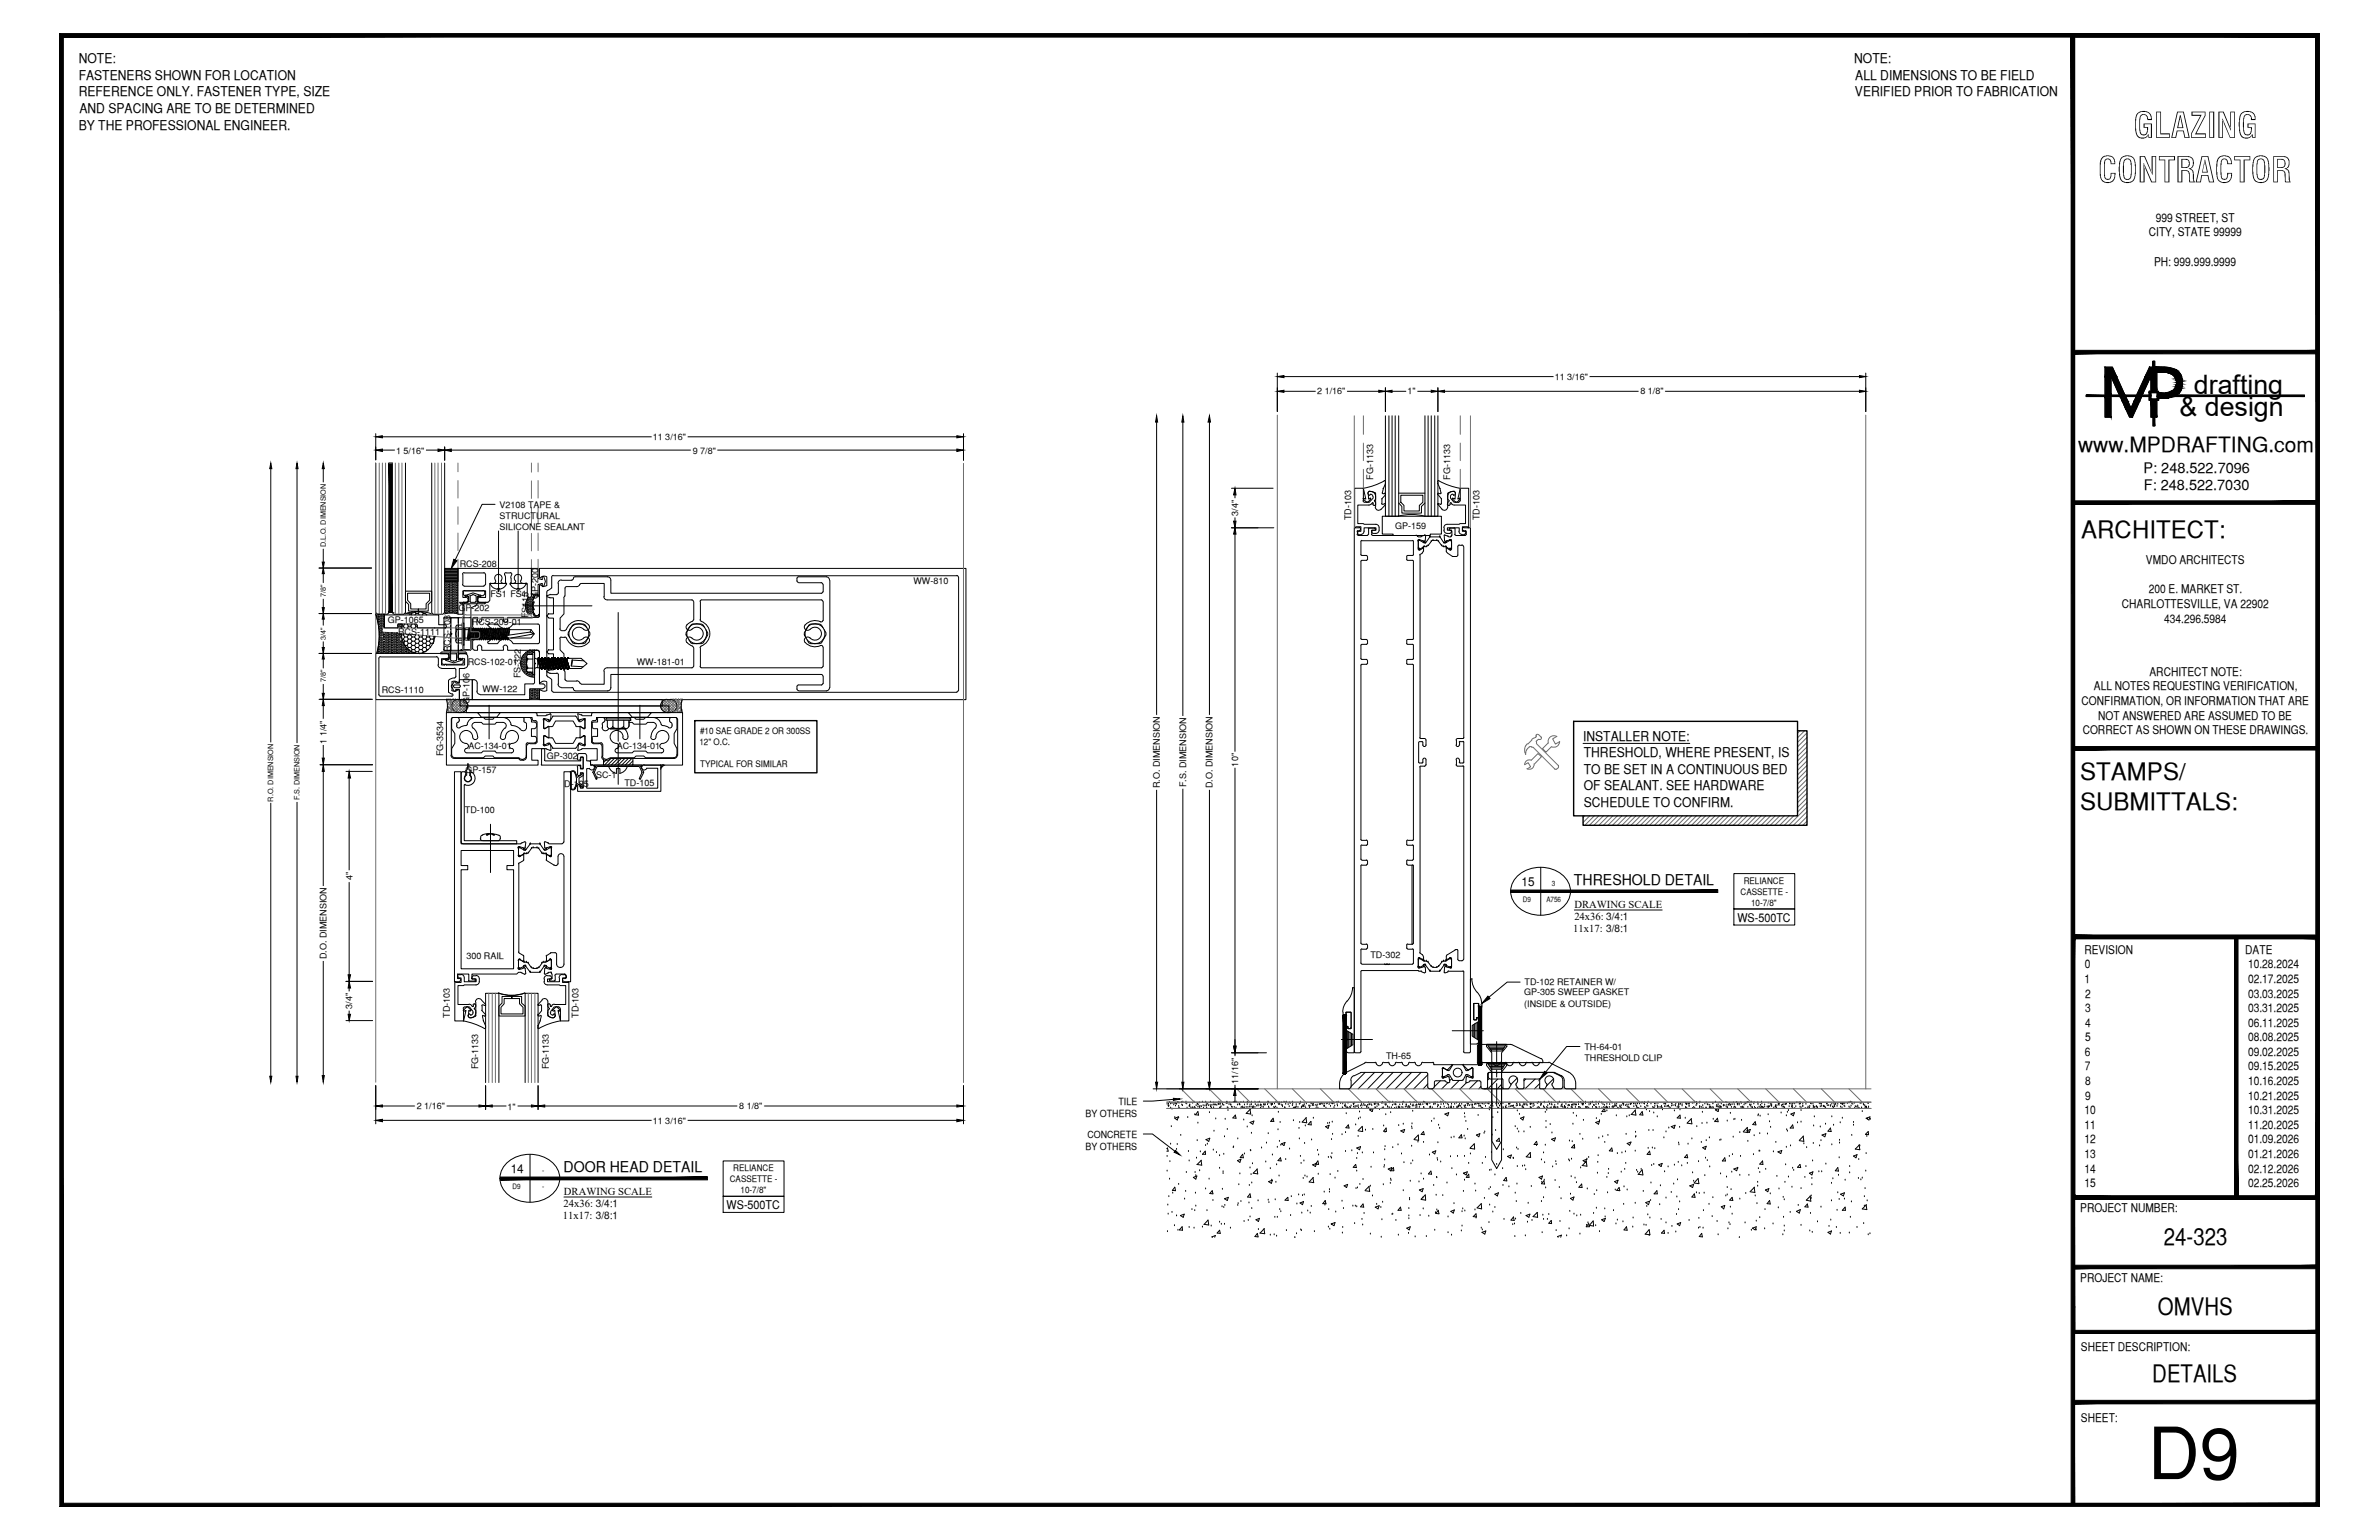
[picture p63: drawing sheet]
<svg xmlns="http://www.w3.org/2000/svg" width="432mm" height="279mm" viewBox="0 0 432 279" stroke-linecap="round" stroke-linejoin="round" font-family="sans-serif">
<defs><g id="words">
<text font-size="13.1" x="389.8" y="268.4">D9</text>
<g font-size="6.3">
<text x="387.2" y="25">GLAZING</text>
<text x="380.8" y="33.1">CONTRACTOR</text>
</g>
<g font-size="4.9">
<text x="398.2" y="71.5">drafting</text>
<text x="395.6" y="75.5">&amp; design</text>
</g>
<g font-size="4.4">
<text x="377.8" y="97.5">ARCHITECT:</text>
<text x="377.6" y="141.5">STAMPS/</text>
<text x="377.6" y="146.9">SUBMITTALS:</text>
<text x="392.7" y="225.8">24-323</text>
<text x="391.7" y="238.5">OMVHS</text>
<text x="390.7" y="250.7">DETAILS</text>
</g>
<text font-size="3.8" x="377.2" y="82">www.MPDRAFTING.com</text>
<g font-size="2.7">
<text x="285.7" y="160.5">THRESHOLD DETAIL</text>
<text x="102.3" y="212.7">DOOR HEAD DETAIL</text>
</g>
<g font-size="2.6">
<text x="389.1" y="85.8">P: 248.522.7096</text>
<text x="389.1" y="89">F: 248.522.7030</text>
</g>
<g font-size="2.4">
<text x="14.3" y="11.4">NOTE:</text>
<text x="336.5" y="11.4">NOTE:</text>
<text x="14.3" y="14.5">FASTENERS SHOWN FOR LOCATION</text>
<text x="14.3" y="17.5">REFERENCE ONLY. FASTENER TYPE, SIZE</text>
<text x="336.7" y="17.5">VERIFIED PRIOR TO FABRICATION</text>
<text x="336.7" y="14.5">ALL DIMENSIONS TO BE FIELD</text>
<text x="14.3" y="23.5">BY THE PROFESSIONAL ENGINEER.</text>
<text x="14.4" y="20.4">AND SPACING ARE TO BE DETERMINED</text>
<text x="287.3" y="134.4">INSTALLER NOTE:</text>
<text x="287.5" y="137.4">THRESHOLD, WHERE PRESENT, IS</text>
<text x="287.5" y="140.3">TO BE SET IN A CONTINUOUS BED</text>
<text x="287.5" y="143.4">OF SEALANT. SEE HARDWARE</text>
<text x="287.5" y="146.4">SCHEDULE TO CONFIRM.</text>
</g>
<g font-size="2.2">
<text x="391.3" y="40.2">999 STREET, ST</text>
<text x="390" y="42.9">CITY, STATE 99999</text>
<text x="391" y="48.2">PH: 999.999.9999</text>
<text x="389.5" y="102.3">VMDO ARCHITECTS</text>
<text x="390" y="107.6">200 E. MARKET ST.</text>
<text x="385.1" y="110.3">CHARLOTTESVILLE, VA 22902</text>
<text x="392.8" y="113">434.296.5984</text>
<text x="380" y="125.2">ALL NOTES REQUESTING VERIFICATION,</text>
<text x="390.1" y="122.6">ARCHITECT NOTE:</text>
<text x="377.8" y="127.9">CONFIRMATION, OR INFORMATION THAT ARE</text>
<text x="380.8" y="130.6">NOT ANSWERED ARE ASSUMED TO BE</text>
<text x="378" y="133.2">CORRECT AS SHOWN ON THESE DRAWINGS.</text>
<text x="276.2" y="160.7">15</text>
<text x="315.3" y="167.2">WS-500TC</text>
<text x="378.3" y="173">REVISION</text>
<text x="407.5" y="173">DATE</text>
<text x="378.3" y="178.3">1</text>
<text x="378.4" y="175.7">0</text>
<text x="408" y="175.7">10.28.2024</text>
<text x="408" y="178.3">02.17.2025</text>
<text x="378.5" y="181">2</text>
<text x="378.5" y="183.6">3</text>
<text x="408" y="181">03.03.2025</text>
<text x="408" y="183.6">03.31.2025</text>
<text x="378.4" y="191.6">6</text>
<text x="378.5" y="186.2">4</text>
<text x="378.5" y="188.9">5</text>
<text x="408" y="186.2">06.11.2025</text>
<text x="408" y="188.9">08.08.2025</text>
<text x="408" y="191.6">09.02.2025</text>
<text x="378.4" y="194.2">7</text>
<text x="378.5" y="196.8">8</text>
<text x="408" y="194.2">09.15.2025</text>
<text x="408" y="196.8">10.16.2025</text>
<text x="378.3" y="202.1">10</text>
<text x="378.5" y="199.5">9</text>
<text x="408" y="199.5">10.21.2025</text>
<text x="408" y="202.1">10.31.2025</text>
<text x="378.3" y="204.8">11</text>
<text x="378.3" y="207.5">12</text>
<text x="408" y="204.8">11.20.2025</text>
<text x="408" y="207.5">01.09.2026</text>
<text x="92.7" y="212.8">14</text>
<text x="378.3" y="210.1">13</text>
<text x="378.3" y="212.7">14</text>
<text x="378.3" y="215.4">15</text>
<text x="408" y="210.1">01.21.2026</text>
<text x="408" y="212.7">02.12.2026</text>
<text x="408" y="215.4">02.25.2026</text>
<text x="131.9" y="219.3">WS-500TC</text>
<text x="377.6" y="219.9">PROJECT NUMBER:</text>
<text x="377.6" y="232.5">PROJECT NAME:</text>
<text x="377.7" y="245.2">SHEET DESCRIPTION:</text>
<text x="377.7" y="257.9">SHEET:</text>
</g>
<g font-size="1.9">
<text x="285.7" y="164.7">DRAWING SCALE</text>
<text x="285.7" y="166.9">24x36: 3/4:1</text>
<text x="285.6" y="169">11x17: 3/8:1</text>
<text x="102.2" y="221.2">11x17: 3/8:1</text>
<text x="102.3" y="218.9">24x36: 3/4:1</text>
<text x="102.4" y="216.8">DRAWING SCALE</text>
</g>
<g font-size="1.8">
<text x="197" y="202.6">BY OTHERS</text>
<text x="203" y="200.4">TILE</text>
<text x="197" y="208.6">BY OTHERS</text>
<text x="197.4" y="206.4">CONCRETE</text>
</g>
<g font-size="1.6">
<text x="239.1" y="71.6">2 1/16&quot;</text>
<text x="255.5" y="71.6">1&quot;</text>
<text x="282.2" y="68.9">11 3/16&quot;</text>
<text x="297.8" y="71.6">8 1/8&quot;</text>
<text x="71.9" y="82.3">1 5/16&quot;</text>
<text x="118.5" y="79.8">11 3/16&quot;</text>
<text x="125.7" y="82.3">9 7/8&quot;</text>
<text x="249.2" y="87.1" transform="rotate(-90 249.2 87.1)">FG-1133</text>
<text x="263.2" y="87.1" transform="rotate(-90 263.2 87.1)">FG-1133</text>
<text x="90.7" y="92.1">V2108 TAPE &amp;</text>
<text x="90.7" y="94.1">STRUCTURAL</text>
<text x="224.7" y="93.6" transform="rotate(-90 224.7 93.6)">3/4&quot;</text>
<text x="245.2" y="94.4" transform="rotate(-90 245.2 94.4)">TD-103</text>
<text x="253.2" y="95.9">GP-159</text>
<text x="268.5" y="94.4" transform="rotate(-90 268.5 94.4)">TD-103</text>
<text x="90.7" y="96.1">SILICONE SEALANT</text>
<text x="83.4" y="102.9">RCS-208</text>
<text x="165.8" y="106">WW-810</text>
<text x="70.4" y="113">GP-1065</text>
<text x="83.2" y="110.9">GP-202</text>
<text x="85.7" y="113.3">RCS-209-01</text>
<text x="89" y="108.3">FS1 FS1</text>
<text x="95.9" y="112.2" transform="rotate(-89 95.9 112.2)">FS115</text>
<text x="97.7" y="108.6" transform="rotate(-90 97.7 108.6)">GP-200</text>
<text x="72.3" y="115.1">RCS-1111</text>
<text x="81.8" y="118.3" transform="rotate(-90 81.8 118.3)">RCS-108</text>
<text x="86.7" y="115.7">FS-325</text>
<text x="69.3" y="125.7">RCS-1110</text>
<text x="84.9" y="120.6">RCS-102-01</text>
<text x="87.6" y="125.5">WW-122</text>
<text x="94.5" y="123.1" transform="rotate(-89 94.5 123.1)">FS-322</text>
<text x="115.6" y="120.6">WW-181-01</text>
<text x="85.2" y="127.8" transform="rotate(-90 85.2 127.8)">GP-106</text>
<text x="59.2" y="134.9" transform="rotate(-90 59.2 134.9)">1 1/4&quot;</text>
<text x="80.5" y="137.2" transform="rotate(-90 80.5 137.2)">FG-3534</text>
<text x="85" y="136">AC-134-01</text>
<text x="99.3" y="137.8">GP-302</text>
<text x="112" y="136">AC-134-01</text>
<text x="126.9" y="135.2">12&quot; O.C.</text>
<text x="127.1" y="133.2">#10 SAE GRADE 2 OR 300SS</text>
<text x="84.5" y="140.3">GP-157</text>
<text x="102.4" y="142.8">D-125</text>
<text x="108.2" y="141.2">SC-1</text>
<text x="113.3" y="142.7">TD-105</text>
<text x="127.1" y="139.2">TYPICAL FOR SIMILAR</text>
<text x="210.5" y="143" transform="rotate(-90 210.5 143)">R.O. DIMENSION</text>
<text x="215.3" y="142.9" transform="rotate(-90 215.3 142.9)">F.S. DIMENSION</text>
<text x="220.1" y="143" transform="rotate(-90 220.1 143)">D.O. DIMENSION</text>
<text x="224.7" y="139.1" transform="rotate(-90 224.7 139.1)">10&quot;</text>
<text x="84.4" y="147.4">TD-100</text>
<text x="64" y="159.7" transform="rotate(-90 64 159.7)">4&quot;</text>
<text x="316.5" y="160.4">RELIANCE</text>
<text x="315.9" y="162.4">CASSETTE -</text>
<text x="317.8" y="164.4">10-7/8&quot;</text>
<text x="248.7" y="173.9">TD-302</text>
<text x="59.2" y="174.1" transform="rotate(-90 59.2 174.1)">D.O. DIMENSION</text>
<text x="84.6" y="174.1">300 RAIL</text>
<text x="276.7" y="178.6">TD-102 RETAINER W/</text>
<text x="63.9" y="183" transform="rotate(-90 63.9 183)">3/4&quot;</text>
<text x="81.7" y="184.7" transform="rotate(-90 81.7 184.7)">TD-103</text>
<text x="105" y="184.7" transform="rotate(-90 105 184.7)">TD-103</text>
<text x="276.7" y="180.6">GP-305 SWEEP GASKET</text>
<text x="276.7" y="182.6">(INSIDE &amp; OUTSIDE)</text>
<text x="287.6" y="190.4">TH-64-01</text>
<text x="86.8" y="194" transform="rotate(-90 86.8 194)">FG-1133</text>
<text x="99.6" y="194" transform="rotate(-90 99.6 194)">FG-1133</text>
<text x="224.7" y="196.6" transform="rotate(-90 224.7 196.6)">11/16&quot;</text>
<text x="251.6" y="192.2">TH-65</text>
<text x="287.6" y="192.5">THRESHOLD CLIP</text>
<text x="75.6" y="201.2">2 1/16&quot;</text>
<text x="92.1" y="201.3">1&quot;</text>
<text x="118.5" y="203.9">11 3/16&quot;</text>
<text x="134.2" y="201.2">8 1/8&quot;</text>
<text x="132.5" y="214.5">CASSETTE -</text>
<text x="133.1" y="212.5">RELIANCE</text>
<text x="134.4" y="216.5">10-7/8&quot;</text>
</g>
<g font-size="1.3">
<text x="59.1" y="99.3" transform="rotate(-90 59.1 99.3)">D.L.O. DIMENSION</text>
<text x="59.1" y="108.3" transform="rotate(-90 59.1 108.3)">7/8&quot;</text>
<text x="59.1" y="116.1" transform="rotate(-90 59.1 116.1)">3/4&quot;</text>
<text x="59.1" y="123.8" transform="rotate(-90 59.1 123.8)">7/8&quot;</text>
<text x="49.6" y="145.4" transform="rotate(-90 49.6 145.4)">R.O. DIMENSION</text>
<text x="54.4" y="145.2" transform="rotate(-90 54.4 145.2)">F.S. DIMENSION</text>
<text x="281.7" y="160.7">3</text>
<text x="276.4" y="163.6">D9</text>
<text x="280.7" y="163.6">A756</text>
<text x="93" y="215.6">D9</text>
<text x="98.4" y="212.8">-</text>
<text x="98.4" y="215.6">-</text>
</g>
</g></defs>
<!-- layer: SURROUNDING CONDITIONS -->
<g fill="none" stroke="#000" stroke-width=".18">
<path d="M214.7 200h.1M215.3 200h.1M216.7 200h.1M218.2 200h.1M218.8 200h.1M219.7 200h.1M221.2 200h.1M222.7 200h.1M224.1 200h.1M224.2 200h.1M224.5 200h.1M225.7 200h.1"/>
<path d="M226.4 200h.1M227.1 200h.1M227.8 200h.1M228.6 200h.1M230.1 200h.1M230.2 200h.1M231.6 200h.1M233 200h.1M233.5 200h.1M234.6 200h.1M236 200h.1M242.9 200h.1"/>
<path d="M252.3 200h.1M252.8 200h.1M254.7 200h.1M257.1 200h.1M258.4 200h.1M261.5 200h.1M261.7 200h.1M270.9 200h.1M280.3 200h.1M281.1 200h.1M283 200h.1M287.8 200h.1"/>
<path d="M289.1 200h.1M289.7 200h.1M290.3 200h.1M299.1 200h.1M307.6 200h.1M308.5 200h.1M311.3 200h.1M317.9 200h.1M319.7 200h.1M335.9 200h.1M211.8 208.4l.1-.1 .1 .6h-.2M211.8 209.8h.1"/>
<path d="M211.8 212.5h.1M211.8 200.3h.1M212 218.6h.1M212 200.7h.1M212.1 200.3h.1M212.1 200.7h.1M212.2 217.1h.1M212.2 200.7h.1M212.3 213.9h.1M212.3 200h.1M212.3 210.8h.1M212.5 207.6h.1"/>
<path d="M212.5 200.3h.1M212.5 201h.1M212.6 204.4h.1M212.7 201.2h.1M212.7 220h.1M212.7 200.2h.1M212.9 216.5h.1M213 200.5h.1M213.1 200.2h.1M213.2 202.8h.1M213.2 215.4l.2 .6h-.6zM213.2 202.9l.7-.3-.2 .6z"/>
<path d="M213.4 200.7h.1M213.4 200.2h.1M213.6 208.5h.1M213.6 200.3h.1M213.7 207.6h.1M213.7 200.1h.1M213.8 200h.1M213.9 202.8h.1M213.9 214.9h.1M213.9 200.7h.1M214 200.2h.1M214 201.1h.1"/>
<path d="M214 201h.1M214.3 206h.1M214.4 200h.1M214.5 200.5h.1M214.6 200.6h.1M215 217.6h.1M215.2 216.2h.1M215.2 200.2h.1M215.3 212.7h.1M215.4 200.3h.1M215.5 201h.1M215.6 202.8h.1"/>
<path d="M215.7 208.9h.1M215.8 210.6h.1M215.8 200.7h.1M215.9 200.6h.1M216 200.5h.1M216 200.8h.1M216.2 201h.1M216.3 219.5h.1M216.4 201h.1M216.5 200.2h.1M216.5 201h.1M216.6 213.6l.6-.2-.2 .5z"/>
<path d="M216.8 200.9h.1M216.9 219.6h.1M216.9 202.2h.1M216.9 212.7h.1M216.9 201h.1M217 216.5h.1M217 213.3h.1M217 218.8h.1M217.1 200.6h.1M217.2 210.1h.1M217.3 206.9h.1M217.3 200.3h.1"/>
<path d="M217.4 200.3h.1M217.4 203.8h.1M217.4 200.9h.1M217.4 201.7l.2 .6-.6-.1zM217.5 200.5h.1M217.7 200.9h.1M217.7 212.4h.1M217.7 200.1h.1M217.7 201h.1M217.8 200.7h.1M217.9 209h.1M218 210.5l.1 .9-.9-.1"/>
<path d="M218.1 200.8h.1M218.1 210.5l-.8 .8M218.4 200.6h.1M218.4 201h.1M218.7 200.7h.1M218.8 208.9v.5h-.6zM218.8 215.7h.1M218.8 207.8h.1M218.9 206.8l.7-.3-.2 .6zM218.9 200.2h.1M218.9 200.7h.1M218.9 200.5h.1"/>
<path d="M219 201h.1M219.1 219.6h.1M219.1 207.6h.1M219.2 200.3h.1M219.3 200.6h.1M219.5 213.9h.1M219.5 201.9h.1M219.6 200.5h.1M219.7 200.8h.1M219.8 200.9h.1M219.9 201h.1M220 200.5h.1"/>
<path d="M220 216l.2 .6-.6-.1zM220.2 217.8h.1M220.2 208.7h.1M220.2 200.1h.1M220.2 200.5h.1M220.3 201h.1M220.3 205.2h.1M220.5 200.5h.1M220.6 200.5h.1M220.7 203h.1M220.8 209.1h.1M220.9 200.5h.1"/>
<path d="M221.1 200.3h.1M221.2 200.3h.1M221.2 200.4h.1M221.4 212h.1M221.4 209.7h.1M221.4 201h.1M221.5 200.1h.1M221.5 200.3h.1M221.6 201h.1M221.6 200.8h.1M221.8 218.9h.1M221.9 215.8h.1"/>
<path d="M221.9 200.3h.1M221.9 200.5h.1M222 212.6h.1M222 212.9h.1M222.1 209.4h.1M222.1 219.1h.1M222.1 200.5h.1M222.2 206.2h.1M222.2 217.5l.7-.3-.1 .6zM222.3 218.7h.1M222.4 203.1h.1M222.6 200.2h.1"/>
<path d="M222.6 200h.1M222.7 200.1h.1M222.8 204.9h.1M222.8 201h.1M222.8 200.2h.1M222.9 201.5h.1M222.9 201h.1M223.1 200.4h.1M223.2 200.1h.1M223.4 200.5h.1M223.5 200.9h.1M223.6 200.9h.1"/>
<path d="M223.8 208.2h.1M223.8 200h.1M223.9 208.1h.1M224 200h.1M224 200.9h.1M224.2 202.3l.1 .6-.5-.1zM224.3 201h.1M224.6 200.5h.1M224.6 210.6l.6-.3-.2 .6zM224.7 206.6h.1M224.7 218.7h.1M224.7 218.4h.1"/>
<path d="M224.9 214.9h.1M224.9 200.4h.1M225 200.4h.1M225 213h.1M225 200.5h.1M225.2 201.2h.1M225.2 218h.1M225.2 200h.1M225.3 200.9h.1M225.5 200.9h.1M225.6 201h.1M225.6 209.4l.1 .7-.6-.1z"/>
<path d="M225.7 203.2h.1M225.8 201h.1M225.9 209.4h.1M225.9 200.5h.1M226.2 200.9h.1M226.4 204.5h.1M226.4 200.4h.1M226.5 200.9h.1M226.5 200.1h.1M226.7 218.2h.1M226.8 215.1h.1M226.8 200.9h.1"/>
<path d="M226.9 211.9h.1M226.9 200.5h.1M226.9 216.6l.1 .6h-.6zM226.9 201.2l.1 .9-.8-.1 .7-.8M226.9 203.6l.7-.2-.2 .6zM226.9 208.7h.1M227 208.8h.1M227.1 213.1h.1M227.1 200.9h.1M227.1 205.6h.1M227.1 200.4h.1M227.2 214.6h.1"/>
<path d="M227.2 219.3h.1M227.3 202.4h.1M227.3 211.1h.1M227.3 201h.1M227.4 200.9h.1M227.5 200.8h.1M227.5 201h.1M227.8 200.9h.1M227.8 200.4h.1M228.1 200.7h.1M228.2 212.1l.1 .9-.8-.1 .7-.8M228.3 217.9h.1"/>
<path d="M228.3 200.5h.1M228.3 200.7h.1M228.3 200h.1M228.7 200.6h.1M228.8 201h.1M228.8 200.5h.1M228.9 200.5h.1M229 208.3h.1M229 200.9h.1M229.3 200.9h.1M229.4 200.4h.1M229.4 200.5h.1"/>
<path d="M229.6 200.4h.1M229.6 200.5h.1M229.7 210.8h.1M229.9 207.4h.1M230.1 200.4h.1M230.2 205.7h.1M230.2 217.7h.1M230.3 200.9h.1M230.3 200h.1M230.3 214.4l.6-.3-.1 .6zM230.3 218.2h.1M230.3 201h.1"/>
<path d="M230.3 200.2h.1M230.6 212h.1M230.7 200.3h.1M230.8 200.5h.1M230.8 214.1h.1M230.8 203.4h.1M230.8 200.4h.1M230.9 200.4h.1M230.9 209.5h.1M230.9 200.3h.1M231.1 202.9l.1 .6h-.6zM231.2 200.9h.1"/>
<path d="M231.3 200.3h.1M231.3 201h.1M231.5 217.7h.1M231.5 200.9h.1M231.6 214.5h.1M231.7 211.3h.1M231.8 201h.1M231.8 208.2h.1M232 205h.1M232 200.2h.1M232 201.8h.1M232.1 200.4h.1"/>
<path d="M232.2 213.4h.1M232.2 200.1h.1M232.2 207.1h.1M232.2 200.2h.1M232.3 219.5h.1M232.3 200.4h.1M232.3 203.6h.1M232.4 210.1l.1 .5h-.5zM232.5 207.8h.1M232.5 219.8h.1M232.6 200.1h.1M232.6 207.5l.6-.2-.2 .5z"/>
<path d="M232.7 200.5h.1M232.7 200.6h.1M232.8 200.8h.1M233.2 201h.1M233.2 200h.1M233.2 217.7l.5-.5 .1 .6zM233.4 210.4h.1M233.4 200.3h.1M233.8 200.4h.1M234 200.8h.1M234.1 208.5h.1M234.1 200.1h.1"/>
<path d="M234.2 200.2h.1M234.4 217.1h.1M234.6 200.6h.1M234.6 200.3h.1M234.8 203.3h.1M234.8 201h.1M234.9 201h.1M235.1 201h.1M235.1 201.1h.1M235.2 201h.1M235.3 200.8h.1M235.3 200.4h.1"/>
<path d="M235.4 218.4h.1M235.6 200.9h.1M235.7 216.8h.1M235.8 204.7h.1M235.8 206.6h.1M235.8 200.3h.1M235.9 203.6h.1M236 218.2l.6-.2-.2 .6zM236 209.8h.1M236 200.2h.1M236.2 211.1h.1M236.2 200.9h.1"/>
<path d="M236.2 201h.1M236.4 216.9h.1M236.5 200.8h.1M236.5 200.6h.1M236.5 213.8h.1M236.6 200.7h.1M236.7 210.6h.1M236.7 216.8h.1M236.7 200.4h.1M236.8 207.5h.1M236.9 213.4h.1M236.9 200.8h.1"/>
<path d="M236.9 204.3h.1M237 201h.1M237.1 200.3h.1M237.1 202.8l-.8 .8 .9 .1-.2-.9M237.2 213.6h.1M237.4 219.7h.1M237.6 200.7h.1M237.7 201h.1M237.7 200.8h.1M237.7 200.7h.1M237.9 200.2h.1M237.9 203.5l.1 .6-.6-.1z"/>
<path d="M238 218.9h.1M238 200.2h.1M238.1 206.8h.1M238.2 200.6h.1M238.3 200.4h.1M238.3 211.3l.7-.2-.2 .5zM238.4 202.9h.1M238.4 200.3h.1M238.4 213.6l-.8 .8 .8 .2-.1-.9M238.4 200.6h.1M238.8 200.5h.1M238.9 201h.1"/>
<path d="M239 200.7h.1M239.1 200.5h.1M239.1 208.7h.1M239.2 201h.1M239.2 210.6l.1 .7-.5-.1zM239.3 213h.1M239.3 209.5h.1M239.5 200.4h.1M239.6 200.3h.1M239.7 200.4h.1M239.8 200.2h.1M240.1 200.3h.1"/>
<path d="M240.3 200.7h.1M240.3 216.3h.1M240.3 200.3h.1M240.4 200.7h.1M240.5 218.6h.1M240.6 204.4l.6-.2-.2 .5zM240.7 201h.1M240.7 218.4h-.6l.4-.6 .2 .6M240.7 200.3h.1M240.9 200.2h.1M241 203.8h.1M241.1 210h.1"/>
<path d="M241.2 219.5h.1M241.2 200.4h.1M241.3 216.3h.1M241.3 203.8h.1M241.3 215.8h.1M241.4 200.2h.1M241.4 213.1h.1M241.5 200.7h.1M241.6 209.9h.1M241.6 200.2h.1M241.7 206.8h.1M241.7 210.1h.1"/>
<path d="M241.7 209.3h.1M241.7 200.2h.1M241.8 203.6h.1M241.9 205.8h.1M241.9 200.3h.1M242 200.1h.1M242.1 200.2h.1M242.1 201h.1M242.3 200.7h.1M242.3 213.7h.1M242.4 219.9h.1M242.6 200h.1"/>
<path d="M242.7 200.4h.1M242.8 200.7h.1M242.8 212.5h.1M243.3 200.2h.1M243.6 205.9h.1M243.6 217.9h.1M243.6 201h.1M243.7 201.1h.1M243.7 200.3h.1M243.8 219.3h.1M244 215.1l.6-.2-.2 .6zM244 200.7h.1"/>
<path d="M244.2 200.4h.1M244.2 200.7h.1M244.2 205.5h.1M244.2 208.9h.1M244.3 200.8h.1M244.3 202.1h.1M244.3 201h.1M244.6 201h.1M244.7 200.2h.1M244.7 201.1h.1M244.7 204.1l.2 .6-.6-.1zM245 200.9h.1"/>
<path d="M245.1 201h.1M245.2 200.7h.1M245.4 208.8h.1M245.6 218.8h.1M245.6 200.3h.1M245.7 200.9h.1M245.7 200.4h.1M245.7 200.3h.1M245.9 200.2h.1M245.9 201.1h.1M245.9 200.8h.1M246 218.8h.1"/>
<path d="M246.1 204.1h.1M246.1 211.3l.1 .5h-.6zM246.1 215.6h.1M246.1 200.7h.1M246.3 212.5h.1M246.3 218.9h.1M246.3 210.2h.1M246.3 208.3l.7-.3-.2 .6zM246.3 200.8h.1M246.4 209.3h.1M246.4 215.5h.1M246.5 206.2h.1"/>
<path d="M246.5 200.6h.1M246.6 203h.1M246.6 201h.1M246.8 201.7h.1M246.8 214.9h.1M246.9 202.8h.1M247 200.7h.1M247.1 200.2h.1M247.1 201.1h.1M247.1 200.4h.1M247.2 200.7h.1M247.3 209.2h.1"/>
<path d="M247.3 204.3l-.8 .8M247.3 204.4v.9l-.8-.1M247.4 214h.1M247.4 218.4l.1 .6-.5-.1zM247.5 200.3h.1M247.6 200.6h.1M247.8 200.6h.1M247.8 205h.1M248 200.8h.1M248.1 201h.1M248.1 200.9h.1M248.2 200.5h.1"/>
<path d="M248.4 200.1h.1M248.4 201h.1M248.5 200.5h.1M248.5 215.3l.1 .9-.8-.2M248.5 215.2l-.7 .8M248.6 200.4h.1M248.6 201.4l.6-.3-.2 .6zM248.7 215.2h.1M248.9 211.8h.1M248.9 200.4h.1M249 200.6h.1M249.1 217h.1"/>
<path d="M249.2 204.9h.1M249.3 209.2h.1M249.4 200.3h.1M249.5 200.3h.1M249.6 201h.1M249.6 200.4h.1M249.6 200.1h.1M249.6 219l.7-.2-.2 .5zM249.7 201h.1M249.7 200.3h.1M249.9 218.5h.1M249.9 200.8h.1"/>
<path d="M250.1 200.3h.1M250.1 200.4h.1M250.3 200.5h.1M250.4 201.3h.1M250.6 219.1h.1M250.8 200.2h.1M250.9 200.1h.1M250.9 201h.1M251 218.1h.1M251 200h.1M251 200.2h.1M251.1 214.9h.1"/>
<path d="M251.1 201h.1M251.1 204.3h.1M251.2 211.8h.1M251.3 211.5h.1M251.3 208.6h.1M251.3 210.4h.1M251.4 205.4h.1M251.4 208h.1M251.4 200.1h.1M251.4 200.4h.1M251.5 202.2h.1M251.5 200.5h.1"/>
<path d="M251.6 200.4h.1M251.6 204.7l.1 .6-.6-.1zM251.8 200.8h.1M251.9 200.9h.1M252 212.1l.6-.3-.2 .6zM252.1 200h.1M252.2 200.1h.1M252.2 201h.1M252.3 214.7h.1M252.4 201.9h.1M252.4 213.9h.1M252.5 214.2h.1"/>
<path d="M252.5 201h.1M252.7 200.5h.1M252.8 208.2h.1M252.9 211.8l.1 .6h-.6zM253 200.4h.1M253.1 201.1h.1M253.3 200.4h.1M253.4 200h.1M253.4 200.5h.1M253.4 201h.1M253.7 207.7h.1M253.8 201h.1"/>
<path d="M253.8 200.9h.1M253.9 204.2h.1M254 201h.1M254.1 200.5h.1M254.1 201h.1M254.2 219l.1 .6h-.6zM254.3 205.2l.7-.3-.2 .6zM254.4 209.4h.1M254.4 200.9h.1M254.6 200.4h.1M254.6 200h.1M254.6 201h.1"/>
<path d="M254.7 204h.1M254.7 216h.1M254.8 210.9h.1M254.8 200.1h.1M255.1 200.9h.1M255.2 200.5h.1M255.3 200.5h.1M255.3 200.8h.1M255.5 201h.1M255.7 219.3h.1M255.7 200.7h.1M255.7 200.9h.1"/>
<path d="M255.8 201h.1M255.8 217.4h.1M255.8 217.7h.1M255.9 200h.1M255.9 200.9h.1M256 214.3h.1M256 200.4h.1M256.1 211.1h.1M256.2 208h.1M256.2 204.5h.1M256.3 204.8h.1M256.3 203.9h.1"/>
<path d="M256.3 200.7h.1M256.4 201.6h.1M256.4 210.6h.1M256.5 200.5h.1M256.6 200.7h.1M256.7 200h.1M256.7 206.7l.7-.8 .1 1-.8-.1M257 200.6h.1M257 201h.1M257.1 200.5h.1M257.2 200.9h.1M257.2 200.5h.1"/>
<path d="M257.4 207.2h.1M257.5 200.4h.1M257.6 214.4h.1M257.6 200.5h.1M257.6 200.9h.1M257.6 215.9l.7-.3-.2 .6zM257.8 200.4h.1M257.9 200.5h.1M257.9 213h.1M257.9 217.6l.8-.8 .1 .9-.9-.1M258.3 217.4h.1M258.3 200.4h.1"/>
<path d="M258.3 219.3h.1M258.4 213.9h.1M258.4 207.3h.1M258.4 200.9h.1M258.4 205.3l.1 .6-.6-.1zM258.4 201h.1M258.6 200h.1M258.6 200.2h.1M258.9 200.3h.1M259 200.4h.1M259 200.3h.1M259.1 200.5h.1"/>
<path d="M259.1 200.3h.1M259.5 209.5h.1M259.5 200.2h.1M259.5 200.9h.1M259.6 201h.1M259.7 200.9h.1M259.7 212.5l.1 .5h-.5zM259.8 203.5h.1M260 201h.1M260 209l.6-.2-.2 .6zM260.2 215.1h.1M260.2 200.4h.1"/>
<path d="M260.2 200.2h.1M260.3 203h.1M260.5 200.2h.1M260.5 200.3h.1M260.5 200.1h.1M260.7 216.9h.1M260.7 213.6h.1M260.8 213.7h.1M260.8 219.5h.1M260.9 210.2h.1M260.9 200.1h.1M260.9 210.5h.1"/>
<path d="M260.9 200.9h.1M261 207.3h.1M261 200.5h.1M261 200.6h.1M261 219.6l.2 .6h-.6zM261.1 204.2h.1M261.3 204.7h.1M261.4 201h.1M261.5 210.8h.1M261.6 200.4h.1M261.9 216.9h.1M262 200.3h.1"/>
<path d="M262.1 200.9h.1M262.3 202.1l.7-.2-.2 .5zM262.4 200.1h.1M262.4 200.2h.1M262.6 201.1h.1M262.6 214.6h.1M262.8 200.3h.1M262.9 201h.1M262.9 200.5h.1M263.2 201h.1M263.3 209.9h.1M263.3 201h.1"/>
<path d="M263.3 219.8l.7-.3-.2 .6zM263.4 206.4h.1M263.4 200.8h.1M263.5 201h.1M263.5 200.3h.1M263.5 201.1h.1M263.5 212h.1M263.8 200.9h.1M263.9 206.3h.1M263.9 218.4h.1M264 200.3h.1M264.4 213.2h.1"/>
<path d="M264.4 200.2h.1M264.4 201h.1M264.5 200.9h.1M264.5 209.8h.1M264.6 201.1h.1M264.7 200.8h.1M264.8 200.6h.1M264.9 200.7h.1M264.9 200.3h.1M265.1 200.7h.1M265.2 201.2h.1M265.2 205.9l.2 .5h-.6z"/>
<path d="M265.3 200.3h.1M265.3 201h.1M265.4 219.8h.1M265.5 219.3h.1M265.6 216.2h.1M265.6 212.9l.7-.3-.2 .6zM265.7 213h.1M265.7 206.1h.1M265.7 200.7h.1M265.8 209.8h.1M265.8 202.1h.1M265.8 214.1h.1"/>
<path d="M265.9 202.7h.1M265.9 219.7h.1M265.9 200.8h.1M265.9 201h.1M265.9 206.6h.1M266 200.6h.1M266.1 203.5h.1M266.1 201.1h.1M266.3 200.2h.1M266.4 204.9h.1M266.4 200.6h.1M266.4 200.3h.1"/>
<path d="M266.5 200.3h.1M266.6 211.1h.1M266.6 213v.6h-.5zM266.7 200.6h.1M266.8 208.3l.8-.8 .1 1-.9-.2M266.9 209.4h.1M267 200.5h.1M267.2 200.7h.1M267.2 201h.1M267.3 200.5h.1M267.3 201h.1M267.6 201.1h.1"/>
<path d="M267.7 200.4h.1M267.7 219.5h.1M267.7 214.8h.1M267.8 200.3h.1M267.8 216.1h.1M267.9 200.3h.1M268 205.9l.6-.2-.2 .5zM268.1 219.1l.8-.7v.9zM268.2 200.2h.1M268.3 202.4h.1M268.4 200.3h.1M268.4 200.7h.1"/>
<path d="M268.6 200.3h.1M268.6 200.7h.1M268.7 200.7h.1M268.9 201h.1M269 200.2h.1M269 211.1h.1M269 200.3h.1M269 201.1h.1M269.1 201.1h.1M269.4 205.6h.1M269.4 200.3h.1M269.4 217.4h.1"/>
<path d="M269.5 205.4h.1M269.6 210h.1M269.6 200.7h.1M269.6 200.2h.1M269.9 200.2h.1M270.1 200.2h.1M270.1 200.3h.1M270.3 215.8h.1M270.3 200.3h.1M270.3 200.1h.1M270.3 201.4h.1M270.3 201h.1"/>
<path d="M270.4 218.6h.1M270.4 212.3h.1M270.5 215.5h.1M270.5 201.1h.1M270.6 200.7h.1M270.6 212.3h.1M270.7 209.1h.1M270.8 205.9h.1M270.9 200.3h.1M271 202.8h.1M271 219.9h.1M271 200.7h.1"/>
<path d="M271.3 219.1h.1M271.3 213.2h.1M271.3 216.7l.7-.3-.2 .6zM271.5 205.1h.1M271.5 200.3h.1M271.7 211.3h.1M271.8 201.9h.1M271.8 201h.1M272 201.1h.1M272 200.3h.1M272.1 206.5l.1 .6-.6-.1zM272.2 200.7h.1"/>
<path d="M272.4 200.3h.1M272.5 200.7h.1M272.5 200.8h.1M272.6 201h.1M272.7 212h.1M272.8 215.1h.1M272.8 200.2h.1M272.9 208.6h.1M272.9 201h.1M273.2 200.9h.1M273.3 201h.1M273.4 200.7h.1"/>
<path d="M273.4 213.6l.1 .6h-.6zM273.5 201.1h.1M273.6 209.8l.7-.3-.2 .6zM273.8 200.3h.1M273.9 215.3h.1M273.9 200.9h.1M273.9 200.3h.1M274 200.3h.1M274.1 200.2h.1M274.1 200.8h.1M274.4 200.7h.1M274.5 200.7h.1"/>
<path d="M274.6 210.1h.1M274.7 210.2h.1M274.7 200.7h.1M274.8 201h.1M275 201.1h.1M275 204.4h.1M275 216.5h.1M275.2 218h.1M275.2 200.7h.1M275.3 208.3h.1M275.3 200.2h.1M275.3 214.8h.1"/>
<path d="M275.3 200.3h.1M275.4 211.6h.1M275.4 204.9h.1M275.4 201.5h.1M275.4 200.6h.1M275.5 208.5h.1M275.7 205.4h.1M275.8 202.2h.1M275.8 200.6h.1M275.8 200.3h.1M275.9 200.6h.1M276 202.9l.6-.3-.2 .6z"/>
<path d="M276.3 200.9h.1M276.3 200.7h.1M276.4 211.6h.1M276.4 200.9h.1M276.5 200.5h.1M276.5 201.1h.1M276.5 200.2h.1M276.5 201h.1M276.6 205.4h.1M276.7 211.5h.1M276.7 200.5h.1M276.8 200.3h.1"/>
<path d="M276.9 212.2h.1M277 209.9l.8 .1-.1-.9-.6 .8M277.1 200.4h.1M277.2 200.6h.1M277.4 218.3h.1M277.7 204.5h.1M277.7 200.3h.1M277.7 200.9h.1M277.8 200.2h.1M277.8 201h.1M277.8 200.4h.1M277.9 215.3h.1"/>
<path d="M277.9 201h.1M278 200.3h.1M278.3 200.3h.1M278.3 200.8h.1M278.4 200.2h.1M278.4 200.6h.1M278.9 207.8h.1M278.9 207.1l.1 .5h-.6zM279 200.2h.1M279 201h.1M279.2 200.9h.1M279.3 200.1h.1"/>
<path d="M279.3 200h.1M279.3 213.6l.7-.2-.2 .5zM279.4 201h.1M279.7 200.6h.1M279.7 200.1h.1M279.7 200.4h.1M279.8 218h.1M279.8 210.4h.1M279.8 200.3h.1M279.8 214.5h.1M280.2 217.3h.1M280.2 209.2h.1"/>
<path d="M280.2 200.8h.1M280.2 200.9h.1M280.2 214.2l.2 .6h-.6zM280.3 214.1h.1M280.3 200.1h.1M280.4 210.9h.1M280.4 201h.1M280.5 207.8h.1M280.5 201.8h.1M280.5 215.5h.1M280.6 204.6h.1M280.6 203.5h.1"/>
<path d="M280.7 201.4h.1M280.7 200.9h.1M280.9 200.6h.1M280.9 201h.1M281.2 200.3h.1M281.4 204h.1M281.4 201h.1M281.6 200.1h.1M281.6 201h.1M281.6 200.4h.1M281.6 206.7l.7-.3-.2 .6zM281.7 205.5h.1"/>
<path d="M281.7 200.5h.1M281.8 211.7h.1M282 201h.1M282.1 200.9h.1M282.2 200.5h.1M282.2 200.9h.1M282.3 214.2h.1M282.3 201h.1M282.4 210.8h.1M282.4 201h.1M282.4 211.3h.1M282.6 200.9h.1"/>
<path d="M282.8 200.1h.1M282.8 201h.1M282.8 200.3h.1M283 215.5h.1M283.1 200h.1M283.3 217.5h.1M283.3 200.8h.1M283.4 200.5h.1M283.5 200.8h.1M283.5 200.4h.1M283.7 200.9h.1M283.9 201h.1"/>
<path d="M284 200.7h.1M284 200.9h.1M284 200h.1M284.1 201h.1M284.2 200.3h.1M284.5 201.1h.1M284.6 200.7h.1M284.7 200.5h.1M284.7 210.4h.1M284.9 207h.1M284.9 210.6h.1M284.9 200.6h.1"/>
<path d="M284.9 219.8h.1M284.9 200h.1M285.1 216.7h.1M285.1 217.4l.6-.2-.2 .5zM285.2 213.5h.1M285.2 200.9h.1M285.2 210.3h.1M285.2 200.5h.1M285.3 200h.1M285.3 200.9h.1M285.4 207.1h.1M285.4 201h.1"/>
<path d="M285.4 200.5h.1M285.5 204h.1M285.5 200.5h.1M285.6 202h.1M285.7 200.3h.1M285.7 208.2h.1M285.7 207.6l.1 .7-.6-.1zM285.9 213.7h.1M285.9 200.5h.1M285.9 200.9h.1M286.1 202.5h.1M286.1 214.6h.1"/>
<path d="M286.1 200.5h.1M286.5 200h.1M286.5 200.9h.1M286.5 200.4h.1M286.6 200.9h.1M286.8 205.8h.1M286.8 201h.1M286.8 200h.1M286.9 211.9h.1M287 200.1h.1M287.1 214.8v.7l-.5-.1zM287.1 200.3h.1"/>
<path d="M287.1 211.5l.9 .1-.1-.9-.7 .8M287.2 200.5h.1M287.2 200.3h.1M287.3 206.7h.1M287.3 200.5h.1M287.4 203.3h.1M287.4 200.3h.1M287.8 200.2h.1M287.8 200.9h.1M287.9 201h.1M288 210.3l-.2 .6-.5-.3 .7-.3M288 210.3h.1"/>
<path d="M288.1 215.7h.1M288.1 200.9h.1M288.4 210h.1M288.4 201h.1M288.4 200.5h.1M288.4 200.2h.1M288.7 200.1h.1M288.7 200.3h.1M288.8 200.1h.1M289.1 200.9h.1M289.1 200.1h.1M289.2 200.5h.1"/>
<path d="M289.4 216.7h.1M289.4 200.6h.1M289.6 200.9h.1M289.6 203.6l.7-.2-.2 .6zM289.7 200.4h.1M289.8 219.2h.1M289.8 202.9h.1M289.8 201h.1M289.8 216h.1M289.9 212.9h.1M290 210.9h.1M290.1 209.7h.1"/>
<path d="M290.1 200.3h.1M290.2 206.5h.1M290.3 200.9h.1M290.3 203.3h.1M290.6 202.2h.1M290.7 200.1h.1M290.8 201h.1M290.8 200.2h.1M290.9 206.2h.1M291 200.4h.1M291.1 200.9h.1M291.2 200.5h.1"/>
<path d="M291.2 201.1l.1 .6h-.5zM291.3 207.3h.1M291.3 219.3h.1M291.3 201h.1M291.5 201h.1M291.6 200.9h.1M291.7 201.5h.1M291.7 213.6h.1M291.7 201h.1M291.7 200.3h.1M291.8 216.4h.1M291.8 201h.1"/>
<path d="M291.8 206h.1M291.9 212.9h.1M292 212.2h.1M292.1 200.9h.1M292.2 200.4h.1M292.5 208.3l.2 .6-.6-.1zM292.6 200.9h.1M292.6 200.2h.1M292.7 200.8h.1M292.8 200.9h.1M292.8 201h.1M292.9 219.6h.1"/>
<path d="M293 200.8h.1M293.1 214.4l.6-.3-.2 .6zM293.1 200.3h.1M293.1 200.6h.1M293.2 215.9h.1M293.2 200.7h.1M293.4 202.4h.1M293.4 200.7h.1M293.4 200.3h.1M293.6 209.3h.1M293.6 201h.1M293.8 201.2h.1"/>
<path d="M293.9 215.5l.1 .5h-.6zM294 200.7h.1M294.1 200.9h.1M294.3 212.7h.1M294.3 200.6h.1M294.3 201h.1M294.4 209.2h.1M294.5 200.2h.1M294.6 200.3h.1M294.6 200.5h.1M294.6 200.2h.1M294.7 218.5h.1"/>
<path d="M294.7 200.3h.1M294.8 215.3h.1M294.9 212.2h.1M295 209h.1M295 200.6h.1M295.1 211.1h.1M295.1 205.8h.1M295.3 202.6h.1M295.3 200.5h.1M295.3 215.9h.1M295.3 200.8h.1M295.3 207.5l.7-.3-.2 .6z"/>
<path d="M295.5 200.5h.1M295.5 200.9h.1M295.5 201h.1M295.7 202.4h.1M295.7 201h.1M295.9 200.3h.1M295.9 200.4h.1M296.1 200.3h.1M296.5 200.2h.1M296.5 200.8h.1M296.5 200.3h.1M296.8 208.9h.1"/>
<path d="M296.8 218.3h.1M296.8 200.3h.1M296.8 201.4l.1 .9-.9-.1M296.9 205.4h.1M296.9 206.3h.1M296.9 201.4l-.8 .8M296.9 206.2h.1M296.9 200.6h.1M297.1 212.3h.1M297.1 200.9h.1M297.1 200.7h.1M297.2 200.3h.1"/>
<path d="M297.2 200.2h.1M297.2 212.7h.1M297.2 201h.1M297.4 201.1h.1M297.6 200.3h.1M297.8 200.8h.1M297.9 212.2h.1M297.9 200.2h.1M298.1 200.1h.1M298.1 201.7l.1 .6-.6-.1zM298.1 212.2l-.7 .8M298.1 212.3l.1 .9-.9-.2"/>
<path d="M298.3 216.2h.1M298.4 200.2h.1M298.4 200.3h.1M298.5 200h.1M298.5 200.9h.1M298.7 201h.1M298.7 218.2l.7-.3-.2 .7zM298.8 201.4h.1M298.9 218.9h.1M298.9 200.7h.1M299 200.3h.1M299.1 200.7h.1"/>
<path d="M299.1 208.3h.1M299.3 205.1h.1M299.4 201.7h.1M299.4 208.9l.1 .6-.5-.1zM299.6 217.8h.1M299.7 214.6h.1M299.7 200.3h.1M299.8 211.5h.1M299.9 208.3h.1M300 200.9h.1M300 205.1h.1M300.2 201.9h.1"/>
<path d="M300.2 211.3h.1M300.2 201h.1M300.3 200.3h.1M300.4 208.4h.1M300.4 200.7h.1M300.5 200.3h.1M300.7 216l.1 .6h-.6zM300.8 202.6h.1M300.8 200.7h.1M300.9 201h.1M300.9 200.8h.1M300.9 200.2h.1"/>
<path d="M301.1 211.3l.6-.2-.2 .5zM301.1 200.9h.1M301.2 218.6h.1M301.4 215.1h.1M301.5 200.9h.1M301.6 200.7h.1M301.7 201h.1M301.8 201.4h.1M302 206.4h.1M302 200.3h.1M302.1 212.6h.1M302.1 200.8h.1"/>
<path d="M302.2 200.2h.1M302.2 200.3h.1M302.3 200.3h.1M302.4 205.4h.1M302.4 217.4h.1M302.4 200.8h.1M302.7 200.7h.1M302.8 211.7h.1M302.8 200.7h.1M302.9 204.7h.1M303 200.9h.1M303.1 201h.1"/>
<path d="M303.3 216.3h.1M303.3 204.4l.7-.2-.2 .5zM303.4 200.2h.1M303.4 200.7h.1M303.5 200.3h.1M303.7 200.6h.1M303.8 214.8h.1M303.9 211.4h.1M303.9 201.5h.1M304 200.5h.1M304.1 200.7h.1M304.2 200.3h.1"/>
<path d="M304.4 217.2h.1M304.4 200.9h.1M304.4 202.8l.5-.5 .1 .6zM304.5 214.1h.1M304.6 210.9h.1M304.6 200.7h.1M304.7 207.4h.1M304.7 219.5h.1M304.7 200.2h.1M304.7 200.5h.1M304.7 201h.1M304.7 207.7h.1"/>
<path d="M304.7 200.9h.1M304.9 204.5h.1M304.9 218.1h.1M304.9 201.4h.1M304.9 200.4h.1M305 200.3h.1M305.2 211.5h.1M305.3 200.7h.1M305.3 200.4h.1M305.9 202.9h.1M305.9 200.2h.1M305.9 201.1h.1"/>
<path d="M305.9 200.9h.1M306 200.3h.1M306.1 200.3h.1M306.1 201h.1M306.1 200.4h.1M306.2 200.3h.1M306.2 209.5l.1 .6-.5-.1zM306.3 211.1h.1M306.4 207.6h.1M306.5 200.3h.1M306.6 200.6h.1M306.6 200.8h.1"/>
<path d="M306.6 200.2h.1M306.7 215.1l.7-.2-.2 .6zM307 203l.1 .9-.9-.1M307 202.9l-.7 .8M307.1 206.6h.1M307.1 200.2h.1M307.2 212.8h.1M307.2 201.1h.1M307.3 200.2h.1M307.4 214.3h.1M307.4 200.9h.1M307.5 200.1h.1"/>
<path d="M307.5 216.6l.2 .6h-.6zM307.6 201h.1M307.8 200.6h.1M307.9 216.4h.1M307.9 200h.1M308 204.4h.1M308 200.3h.1M308.2 213.8l-.7 .8M308.2 213.9l.2 .9-.9-.2M308.3 210.8h.1M308.4 216.5h.1M308.4 200.2h.1"/>
<path d="M308.5 201h.1M308.5 200.8h.1M308.5 200.9h.1M308.8 207.3h.1M308.9 200.9h.1M308.9 203.8h.1M309 201.8h.1M309.1 200.6h.1M309.1 208.2l.6-.2-.2 .5zM309.1 201h.1M309.2 219.6h.1M309.3 216.5h.1"/>
<path d="M309.4 213.3h.1M309.4 200.3h.1M309.6 210.1h.1M309.6 201h.1M309.7 206.9h.1M309.7 200.1h.1M309.7 201h.1M309.8 203.8h.1M309.9 210.6h.1M309.9 200.4h.1M310 200.5h.1M310.2 218.5h.1"/>
<path d="M310.3 206.4h.1M310.3 201h.1M310.3 211.7h.1M310.3 200.5h.1M310.4 200.9h.1M310.5 200.9h.1M310.6 201h.1M310.9 217.3h.1M310.9 200.2h.1M310.9 200.9h.1M310.9 200.3h.1M311 203.1h.1"/>
<path d="M311 201h.1M311.3 203.5h.1M311.3 201.4l.7-.3-.2 .6zM311.4 200h.1M311.5 200.8h.1M311.6 200.5h.1M311.7 202.9l.1 .6h-.5zM311.8 200.8h.1M311.8 200.9h.1M311.8 200.4h.1M312 201h.1M312.2 206.9h.1"/>
<path d="M312.2 200.1h.1M312.2 200.7h.1M312.2 201h.1M312.3 213h.1M312.3 200.9h.1M312.4 206.8h.1M312.4 200.3h.1M312.4 200.9h.1M312.4 218.9l.7-.2-.2 .6zM312.8 200.5h.1M312.8 200.7h.1M313.1 200.6h.1"/>
<path d="M313.1 210.1l.1 .5h-.6zM313.2 217h.1M313.2 200h.1M313.3 200.9h.1M313.4 213.6h.1M313.4 200.1h.1M313.4 200.5h.1M313.5 216.8h.1M313.5 203.4h.1M313.5 215.5h.1M313.5 201h.1M313.6 201h.1"/>
<path d="M313.8 200.5h.1M313.9 209.8h.1M313.9 200.3h.1M314.1 219h.1M314.1 202h.1M314.1 200.5h.1M314.2 215.8h.1M314.3 200.9h.1M314.3 212.7h.1M314.4 200.4h.1M314.4 217.2l.1 .6-.6-.1zM314.5 209.5h.1"/>
<path d="M314.6 206.3h.1M314.6 200.1h.1M314.7 203.1h.1M314.7 201h.1M314.7 212.1l.7-.3-.2 .6zM314.8 200.4h.1M314.8 200.9h.1M314.9 203.1h.1M315 201h.1M315.2 200h.1M315.3 200.1h.1M315.3 200.5h.1"/>
<path d="M315.3 200.3h.1M315.4 212h.1M315.4 200.3h.1M315.7 200.3h.1M315.7 200.5h.1M315.8 213.2h.1M315.8 205.5h.1M315.8 217.6h.1M315.9 209.8h.1M316 200h.1M316 200.9h.1M316 200.2h.1"/>
<path d="M316.1 203.3h.1M316.2 200.9h.1M316.2 201h.1M316.3 200.9h.1M316.5 201h.1M316.5 200.5h.1M316.7 200.2h.1M316.9 216.5h.1M316.9 200.3h.1M316.9 200.1h.1M317.1 205.2l.6-.3-.2 .6zM317.1 200.1h.1"/>
<path d="M317.1 204.6l.1 .9-.8-.1M317.2 200h.1M317.2 204.5l-.8 .8M317.2 207.1h.1M317.2 200.9h.1M317.3 200h.1M317.4 213.2h.1M317.6 200.5h.1M317.7 200.6h.1M317.8 200.5h.1M317.8 200.9h.1M318 201h.1"/>
<path d="M318.1 201h.1M318.3 209.5h.1M318.3 200.3h.1M318.4 206.1h.1M318.4 200h.1M318.4 215.4l.1 .9-.9-.1M318.5 200.9h.1M318.5 215.4l-.8 .8M318.6 217h.1M318.6 203.5l.1 .6-.6-.1zM318.6 201.1h.1M318.9 218.4h.1"/>
<path d="M319 215.2h.1M319 214.5h.1M319 201h.1M319 200.1h.1M319.1 202.4h.1M319.1 200.4h.1M319.1 200.2h.1M319.2 212h.1M319.2 202.2h.1M319.3 208.9h.1M319.3 200.9h.1M319.4 205.7h.1"/>
<path d="M319.4 212.7h.1M319.4 208.9h.1M319.5 202.5h.1M319.5 201h.1M319.5 200.5h.1M319.7 201h.1M319.7 200.9h.1M319.8 200.3h.1M319.9 200.9h.1M319.9 210.6l.1 .7-.6-.1zM320 201h.1M320.3 200.5h.1"/>
<path d="M320.3 200.9h.1M320.4 219.5h.1M320.4 215.9l.7-.3-.2 .6zM320.5 212.2h.1M320.7 200.9h.1M320.8 205.7h.1M320.9 202.2h.1M320.9 200.8h.1M320.9 201h.1M320.9 200.2h.1M321 200.9h.1M321.2 203.5h.1"/>
<path d="M321.2 200.8h.1M321.2 217.8l.1 .6h-.6zM321.3 216.6h.1M321.3 200.3h.1M321.4 204.5h.1M321.4 200.5h.1M321.5 200.7h.1M321.6 200.4h.1M321.6 200.7h.1M321.9 209h.1M321.9 201h.1M322.2 200.9h.1"/>
<path d="M322.3 200.6h.1M322.3 200.9h.1M322.3 207.3h.1M322.5 201h.1M322.5 213.4h.1M322.5 200.6h.1M322.7 209l.7-.3-.2 .6zM322.8 219.1h.1M322.8 200.3h.1M322.8 200.4h.1M322.8 200.2h.1M322.9 215.7h.1"/>
<path d="M322.9 200.5h.1M323 200.2h.1M323.3 201.9h.1M323.3 200.6h.1M323.5 200.9h.1M323.5 200.5h.1M323.7 217.2h.1M323.7 200.9h.1M323.8 200.4h.1M323.8 217.7h.1M323.8 201h.1M323.9 201h.1"/>
<path d="M324 214.5h.1M324 200.4h.1M324.1 211.3h.1M324.2 200.3h.1M324.2 208.2h.1M324.2 202.4h.1M324.3 205h.1M324.4 201.8h.1M324.4 205.2h.1M324.6 201.5h.1M324.6 213.6h.1M324.7 200.8h.1"/>
<path d="M324.8 200.3h.1M324.8 200.2h.1M324.9 220h.1M325 207.9h.1M325.1 200.3h.1M325.1 202.1l.6-.2-.2 .5zM325.2 200.9h.1M325.2 215.4h.1M325.2 200.6h.1M325.3 200.3h.1M325.3 200.7h.1M325.4 212h.1"/>
<path d="M325.4 201h.1M325.4 204.1l.1 .6h-.6zM325.4 200.2h.1M325.6 212.3h.1M325.8 200.3h.1M325.8 201.1h.1M325.9 200.8h.1M326.1 200.1h.1M326.1 219.8l.7-.3-.2 .6zM326.3 203.7h.1M326.3 200.1h.1M326.4 218.7h.1"/>
<path d="M326.6 200.3h.1M326.7 200h.1M326.7 200.9h.1M326.7 200.2h.1M326.7 211.3l.1 .5h-.5zM326.8 200.3h.1M326.9 201.5h.1M326.9 203.6h.1M326.9 215.6h.1M326.9 201h.1M327.2 200.8h.1M327.2 200.3h.1"/>
<path d="M327.2 200.7h.1M327.3 206.1l.1 1-.8-.2M327.3 206.1l-.7 .8M327.4 207.5h.1M327.6 213.6h.1M327.7 201.1h.1M327.8 211.6h.1M327.8 200.3h.1M327.9 208.2h.1M328 201.1h.1M328 218.4l.2 .6-.6-.1zM328.2 200.9h.1"/>
<path d="M328.4 201h.1M328.4 212.9l.7-.3-.2 .6zM328.5 200.7h.1M328.5 217l.2 .9-.8-.2 .7-.7M328.6 200.2h.1M328.7 217h.1M328.7 217.4h.1M328.7 200.3h.1M328.9 213.8h.1M328.9 214.9h.1M329 210.6h.1M329.1 200.3h.1"/>
<path d="M329.1 207.5h.1M329.1 201h.1M329.1 200.7h.1M329.2 204.3h.1M329.2 200.8h.1M329.3 201.2h.1M329.3 202.6h.1M329.3 200.9h.1M329.6 200.9h.1M329.7 200.8h.1M329.8 200.9h.1M329.9 201h.1"/>
<path d="M330.1 212.6h.1M330.2 200.2h.1M330.3 207.9h.1M330.3 200.3h.1M330.4 204.5h.1M330.4 200.8h.1M330.5 206.9h.1M330.5 219h.1M330.5 200.3h.1M330.6 200.3h.1M330.6 212.6h.1M330.6 200.7h.1"/>
<path d="M330.7 205.9l.7-.2-.2 .5zM331 200.7h.1M331.2 200.9h.1M331.3 204h.1M331.3 201h.1M331.4 211.2h.1M331.5 200.3h.1M331.7 200.6h.1M331.7 200.2h.1M331.9 200.6h.1M332.2 200.7h.1M332.2 204.7l.2 .6-.6-.1z"/>
<path d="M332.3 200.5h.1M332.4 217.9h.1M332.4 214.7h.1M332.5 207.7h.1M332.5 202.6h.1M332.5 200.3h.1M332.6 200.9h.1M332.7 213.9h.1M332.8 204.2h.1M332.8 201h.1M332.9 200.2h.1M332.9 200.5h.1"/>
<path d="M332.9 200.7h.1M333 200.8h.1M333.2 200.4h.1M333.2 200.2h.1M333.4 219.6h.1M333.4 200.7h.1M333.6 216.4h.1M333.6 200.3h.1M333.6 211.8l.1 .7-.6-.1zM333.7 213.2h.1M333.8 210.1h.1M333.8 217.6h.1"/>
<path d="M333.9 206.9h.1M333.9 207.4h.1M334 203.7h.1M334.1 200.2h.1M334.1 200.9h.1M334.1 216.7l.7-.3-.2 .6zM334.2 200.3h.1M334.3 201h.1M334.4 202.9h.1M334.4 200.3h.1M334.5 200.2h.1M334.5 200.4h.1"/>
<path d="M334.6 200.2h.1M334.7 200.7h.1M334.8 217.6h.1M334.8 200.2h.1M334.8 200.8h.1M334.9 214.1h.1M334.9 219l.1 .6h-.6zM335.3 200.2h.1M335.5 200.1h.1M335.6 200.9h.1M335.7 212.8h.1M335.7 211.6h.1"/>
<path d="M335.7 200.1h.1M335.8 201h.1M336 200.7h.1M336 218.1h.1M336.1 206h.1M336.1 200h.1M336.1 200.2h.1M336.3 200.3h.1M336.4 203.6h.1M336.4 204.2h.1M336.4 209.7l.7-.2-.2 .6zM336.6 200.2h.1"/>
<path d="M336.6 201.1h.1M336.7 200.8h.1M336.9 200.9h.1M337.1 200.9h.1M337.2 200.7h.1M337.2 201h.1M337.3 213.8h.1M337.4 210.4h.1M337.4 201.1h.1M337.4 207.7l.2 .9-.9-.1 .8-.8M337.6 207.9h.1M337.6 200.2h.1"/>
<path d="M337.8 214.1h.1M337.8 200.2h.1M337.9 201h.1M338 201.7h.1M338 213.7h.1M338.2 200.3h.1M338.3 200.5h.1M338.4 218.8h.1M338.4 217.1h.1M338.5 200.6h.1M338.5 215.6h.1M338.5 201h.1"/>
<path d="M338.6 200.9h.1M338.6 205.8l.5-.5 .1 .6zM338.6 212.5h.1M338.7 209.3h.1M338.7 200.9h.1M338.7 218.6l.1 .9-.8-.2 .8-.7M338.7 202.9l.7-.3-.2 .6zM338.8 200.9h.1M338.8 201h.1M338.8 206.2h.1M338.9 217.9h.1M339 203h.1"/>
<path d="M339 200.2h.1M339.1 201.1h.1M339.1 200.2h.1M339.2 200.9h.1M339.5 203.1h.1M211.9 223.5h.1M212 220.3h.1M213.2 222.4h.1M213.6 220.6h.1M213.8 223.2h.1M214.2 220.5l.7-.2-.1 .6zM214.6 222.6v.6l-.5-.1z"/>
<path d="M215.8 222.7h.1M216.7 222.8h.1M218.2 222.6h.1M218.5 222.1l.9 .1-.1-.8-.7 .7M219.8 222.4h.1M220.1 224.5l-.1-.1 .6-.2-.1 .3M221.4 221.7h.1M221.4 223.2l.1 .6-.6-.1zM221.7 222.1h.1M222.2 222.1h.1M223.3 222.8h.1M225.8 221.6h.1"/>
<path d="M226.6 221.4h.1M226.9 220.8h.1M228 221.3l.6-.3-.2 .6zM228.2 223.8l.1 .6-.5-.1zM228.4 223.1h.1M229.4 222.9l.2 .9-.9-.1M229.5 222.9l-.8 .8M230.6 224.1h.1M231.3 224h.1M231.4 220.9h.1M231.7 224.3h.1M231.8 220.9h.1"/>
<path d="M233.5 223.3h.1M234.3 220.5h.1M234.9 224.5h.2M235.3 223.8h.1M236.1 223.1h.1M236.2 223.3h.1M236.3 220.1h.1M237.8 220.1h.1M238.6 223.5h.1M241.1 222.6h.1M241.4 223h.1M241.6 222.1l.7-.3-.2 .6z"/>
<path d="M241.7 222.2h.1M243.6 223.7h.1M243.7 222.7h.1M245.9 222h.1M247.2 221.2h.1M247.3 222.2h.1M247.6 220.2h.1M248.7 223.9h.1M250.7 224.5h.1M250.8 221.3h.1M252.7 220.3h.1M252.8 220.3h.1"/>
<path d="M253.4 221.4h.1M253.8 224.1h.1M255.3 222.8l.7-.2-.2 .5zM255.7 223.8h.1M255.7 220.6h.1M255.7 221.1h.1M256.9 224.4h.1M257.7 220.5h.1M258.9 224.3h.1M259.3 220.7h.1M260.4 223.2h.1M260.5 220h.1"/>
<path d="M262.8 223.6h.1M262.8 220.8h.1M263.5 224.1h.1M265.2 223.3h.1M265.4 222.4h.1M267.4 220.7l.5-.5 .1 .6zM267.9 221h.1M268.9 222.8h.1M269 223.6l.7-.3-.2 .6zM269 223.1h.1M270.3 221.8h.1M273 221.2h.1"/>
<path d="M274.6 222.2h.1M274.7 220.8l.1 .6h-.5zM274.9 222.1h.1M275 224.3h.1M275.1 221.2h.1M276 220.2h.1M276.9 224.2h.1M277 220.5l.7-.2-.2 .6zM277.2 221.7h.1M278.1 221.4h.1M278.3 220.7l.7-.7 .1 .9zM279.9 223.6h.1"/>
<path d="M280 220.5h.1M280.2 221.2h.1M280.9 221.2h.1M281.1 220.3h.1M281.6 221.4v.6l-.5-.1zM282.4 223.3h.1M282.8 224.5l-.1-.2 .7-.2-.1 .4M283.1 221.6h.1M284.4 224.2h.1M284.8 222.9h.1M285.7 220.3h.1M286.2 220.6h.1"/>
<path d="M286.8 223.9h.1M286.9 220.5h.1M288 222.3h.1M288.2 221.9h.1M288.4 222l.1 .6h-.6zM289.2 221.5l-.7 .8M289.2 221.6v.8l-.8-.1M289.2 220.2h.1M289.6 222.4h.1M290.3 223.5h.1M290.7 221.3l.7-.3-.3 .6zM291.3 220.8h.1"/>
<path d="M293.3 222.1h.1M293.6 221.4h.1M294.6 221.7h.1M295.2 222.6l.1 .6-.5-.1zM296.4 222.6h.1M296.4 221h.1M298.4 222.2h.1M298.8 222.3h.1M299.1 220.4h.1M299.3 224.2h.1M299.3 223.1l-.7 .8M299.3 223.1l.2 .9-.9-.1"/>
<path d="M299.5 221h.1M301.5 221.2h.1M302 223.2l.1 .6-.5-.1 .5-.5M302.4 221.9h.1M302.8 223.8h.1M303.5 222.5h.1M304.2 223.5h.1M304.3 220.3h.1M304.4 222.1l.7-.3-.2 .6zM306.6 221.4h.1M308.3 222.8h.1M308.4 221h.1"/>
<path d="M308.5 222.7h.1M308.9 223.8l.1 .6-.6-.1zM309.1 222.8h.1M310.8 220.7h.1M311.7 221.6h.1M311.8 224h.1M313.6 222.9h.1M313.8 221.9h.1M314 222.2h.1M314.4 220.3h.1M315.7 224.5h.1M316.7 221.9h.1"/>
<path d="M317.9 223.2h.1M318.1 222.8l.7-.2-.2 .5zM318.8 221.6h.1M318.8 223.1h.1M319.4 220.9h.1M320.3 222.9h.1M321.8 222.1h.1M323.6 224h.1M323.7 220.9h.1M323.8 222.4h.1M323.8 223.3h.1M326.9 222.3h.1"/>
<path d="M328.5 223.3h.1M328.6 220.2h.1M328.9 223.6h.1M329.9 221.7h.1M331.8 223.6l.6-.3-.2 .6zM332 222.5h.1M332.3 221.4h.1M333.3 222.7h.1M334 223.8h.1M335.7 223.7h.1M335.9 220.9h.1M337.1 222.7h.1"/>
<path d="M338.3 222h.1M339.1 224h.1M339.4 223.8h.1"/>
</g>
<g fill="none" stroke="#6c6c6c" stroke-width=".18">
<path d="M70.6 84h.6M82 128.3l1.4-1.4 1.6 1.5-.9 .9M82 128.5l.9 .7M82.1 127.6l1.8 1.7M82.2 128.7l1.7-1.8 1.1 1-1.4 1.4M82.4 127.3l1.9 1.9M82.6 127.1l2 1.9M82.9 126.9l-.9 1 1.4 1.4M83 126.9l1.8 1.8M84.3 127.1l-1.9 1.9M84.6 127.3l-1.9 1.9M84.8 127.5l-1.7 1.8"/>
<path d="M120.1 128.7l1.8-1.8 1 1-1.4 1.4M120.1 127.5l1.8 1.8M120.3 127.3l1.9 1.9M120.6 127.1l1.9 1.9M120.9 126.9l-.9 1 1.3 1.4M121 126.9l1.7 1.8M122.2 127.1l-1.9 1.9M122.6 127.3l-2 1.9M122.7 127.6l-1.7 1.7M122.9 128.3l-1.5-1.4-1.4 1.5 .8 .9M122.9 128.5l-.9 .7M211.8 200h127.8"/>
<path d="M211.8 197.5h127.8M214.4 197.5l2.4 2.5M219.5 197.5l2.4 2.5M224.5 197.5l2.4 2.5M229.6 197.5l2.4 2.5M234.6 197.5l2.4 2.5M239.6 197.5l2.5 2.5M244.7 197.5l2.4 2.5M249.7 197.5l2.5 2.5M254.8 197.5l2.4 2.5M259.8 197.5l2.5 2.5M264.9 197.5l2.4 2.5"/>
<path d="M269.9 197.5l2.5 2.5M275 197.5l2.4 2.5M280 197.5l2.4 2.5M285.1 197.5l2.4 2.5M290.1 197.5l2.4 2.5M295.2 197.5l2.4 2.5M300.3 197.5l2.4 2.5M305.3 197.5l2.4 2.5M310.4 197.5l2.4 2.5M315.4 197.5l2.4 2.5M320.5 197.5l2.4 2.5M325.5 197.5l2.4 2.5"/>
<path d="M330.6 197.5l2.4 2.5M335.6 197.5l2.4 2.5M211.8 201.1h127.8"/>
</g>
<!-- layer: A-ELEV-WIN-PAT1-SPANDREL-253 -->
<g fill="none" stroke="#000" stroke-width=".18">
<path d="M247.8 194.6l-2.6 2.5M249.5 194.6l-3 2.9M251.1 194.6l-2.9 2.9M252.9 194.6l-3 2.9M254.6 194.6l-3 2.9M256.2 194.6l-3 2.9M257.9 194.6l-2.9 2.9M259.1 195l-2.5 2.5M259.1 196.7l-.8 .8M261.4 196.1l-1.1 1.1M262.3 195.3l-.4 .3M262.8 196.4l-1.1 1.1"/>
<path d="M263.5 195.7l-.4 .4M264.9 196l-1.6 1.5M266.1 196.5l-1.1 1M267.2 195.4l-.2 .1M268.2 196.1l-1.5 1.4M268.8 197.1l-.4 .4M270.3 195.7l-.3 .3M271.8 195.8l-1.7 1.7M272.5 196.7l-.7 .8M275.4 195.6l-1.1 1.1M275.4 197.3l-.3 .2M276.9 195.8l-.3 .3"/>
<path d="M278.6 195.8l-1.8 1.7M279.5 196.6l-1 .9M282 195.7l-1.3 1.3M282 197.4l-.1 .1"/>
</g>
<!-- layer: NOTES -->
<g fill="#fff" stroke="#fff" stroke-width=".18">
<path d="M196.5 198.4v4.9l10.5-4.9zM196.5 203.3l10.5-4.9v4.9z"/>
<path d="M196.5 204.4v4.9l10.5-4.9zM196.5 209.3l10.5-4.9v4.9z"/>
</g>
<path d="M82.4 101.5l.5 .2-1 1.4zM213 199.3l1.2 .1-1.2 .2zM270.1 180.7l.3 .5-1.4 .9zM280.4 194.4l.4 .3-1.3 1.1zM213.4 208.7l.8 .8-1.1-.5z" fill="#000" stroke="#000" stroke-width=".18"/>
<path d="M89.9 91.5h-2.4l-4.9 10.1M287.3 134.9h19.4M314.7 158.5h11.1v6.4h-11.1zM275.9 178.2h-2.3l-3.3 2.7M314.7 164.9h11.1v2.9h-11.1zM213 199.5l-3.8 .3h-1.7M286.8 189.9h-2.4l-3.9 4.6M131.3 210.6h11v6.4h-11zM131.3 217h11v3h-11zM207.5 205.7h1.7l4 3.2" fill="none" stroke="#000" stroke-width=".18"/>
<!-- layer: MEDIUM_1 -->
<g fill="none" stroke="#000" stroke-width=".18">
<path d="M253.9 91.2l.5 .7v1.2h3.6v-1.2l.6-.7M253.9 89.5h4.7M254.3 89.9h4v1.2l-.7 .6v1h-2.8v-1l-.5-.6zM72.4 113.2l-.3 .3M72.5 113.2h3M73.5 111.4a6.8 6.8 0 0 1 4.8 0M73.6 107.3h4.8v1.8l-.7 .6v1.2h-1.8v-.4h1.4v-1l.7-.6v-1.3h-4v1.3l.5 .6v1h1.4v.5v-.1h-1.7v-1.2l-.6-.6zM75.5 113.2l.3 .3M75.8 113.5v.4h5M79.9 118.6h1.5M80.2 118.3l-.3 .3M80.3 118.3h4.1l.3 .3"/>
<path d="M80.7 105.7h.1M80.7 106.1h.1M80.7 106.6h.1M80.7 107h.1M80.7 107.4h.1M80.7 107.9h.1M80.7 108.3h.1M80.7 108.8h.1M80.7 109.2h.1M80.7 109.7h.1M80.7 110.1h.1M80.7 110.6h.1"/>
<path d="M80.7 111h.1M80.7 103.1h2.4v2.4h-2.4zM80.7 105.4h2.4M80.7 105.3h2.4M80.7 105.1h2.4M80.7 105h2.4M80.7 104.8h2.4M80.7 104.7h2.4M80.7 104.5h2.4M80.7 104.4h2.4M80.7 104.3h2.4M80.7 104.1h2.4"/>
<path d="M80.7 103.9h2.4M80.7 103.8h2.4M80.7 103.7h2.4M80.7 103.6h2.4M80.7 103.4h2.4M80.7 103.3h2.4M80.7 113.3a.29 .29 0 0 1 .3 .3 .29 .29 0 0 1-.3 .3M80.8 113.3h-1.2v-1.7h-9.8v2.3h2.4v-.4M80.8 105.9h.1M80.8 106.3h.1M80.8 106.7h.1M80.8 107.2h.1"/>
<path d="M80.8 107.6h.1M80.8 108.1h.1M80.8 108.6h.1M80.8 109h.1M80.8 109.5h.1M80.8 109.9h.1M80.8 110.4h.1M80.8 110.8h.1M80.8 111.3h.1M81 119.8l1.4 .5 1.3-.5M81 105.7h.1M81 106.1h.1"/>
<path d="M81 106.6h.1M81 107h.1M81 107.4h.1M81 107.9h.1M81 108.3h.1M81 108.8h.1M81 109.2h.1M81 109.7h.1M81 110.1h.1M81 110.6h.1M81 111h.1M81.1 119.5l-.3 .1 .1 .2"/>
<path d="M81.1 105.9h.1M81.1 106.3h.1M81.1 106.7h.1M81.1 107.2h.1M81.1 107.6h.1M81.1 108.1h.1M81.1 108.6h.1M81.1 109h.1M81.1 109.5h.1M81.1 109.9h.1M81.1 110.4h.1M81.1 110.8h.1"/>
<path d="M81.1 111.3h.1M81.2 105.7h.1M81.2 106.1h.1M81.2 106.6h.1M81.2 107h.1M81.2 107.4h.1M81.2 107.9h.1M81.2 108.3h.1M81.2 108.8h.1M81.2 109.2h.1M81.2 109.7h.1M81.2 110.1h.1"/>
<path d="M81.2 110.6h.1M81.2 111h.1M81.3 105.9h.1M81.3 106.3h.1M81.3 106.7h.1M81.3 107.2h.1M81.3 107.6h.1M81.3 108.1h.1M81.3 108.6h.1M81.3 109h.1M81.3 109.5h.1M81.3 109.9h.1"/>
<path d="M81.3 110.4h.1M81.3 110.8h.1M81.3 111.3h.1M81.4 118.6h.1M81.4 105.7h.1M81.4 106.1h.1M81.4 106.6h.1M81.4 107h.1M81.4 107.4h.1M81.4 107.9h.1M81.4 108.3h.1M81.4 108.8h.1"/>
<path d="M81.4 109.2h.1M81.4 109.7h.1M81.4 110.1h.1M81.4 110.6h.1M81.4 111h.1M81.5 118.7v1l-.4-.1M81.5 105.9h.1M81.5 106.3h.1M81.5 106.7h.1M81.5 107.2h.1M81.5 107.6h.1M81.5 108.1h.1"/>
<path d="M81.5 108.6h.1M81.5 109h.1M81.5 109.5h.1M81.5 109.9h.1M81.5 110.4h.1M81.5 110.8h.1M81.5 111.3h.1M81.6 105.7h.1M81.6 106.1h.1M81.6 106.6h.1M81.6 107h.1M81.6 107.4h.1"/>
<path d="M81.6 107.9h.1M81.6 108.3h.1M81.6 108.8h.1M81.6 109.2h.1M81.6 109.7h.1M81.6 110.1h.1M81.6 110.6h.1M81.6 111h.1M81.7 119.7l.1 .1M81.7 105.9h.1M81.7 106.3h.1M81.7 106.7h.1"/>
<path d="M81.7 107.2h.1M81.7 107.6h.1M81.7 108.1h.1M81.7 108.6h.1M81.7 109h.1M81.7 109.5h.1M81.7 109.9h.1M81.7 110.4h.1M81.7 110.8h.1M81.7 111.3h.1M81.8 118.7v1M81.8 118.6h-.1"/>
<path d="M81.9 105.7h.1M81.9 106.1h.1M81.9 106.6h.1M81.9 107h.1M81.9 107.4h.1M81.9 107.9h.1M81.9 108.3h.1M81.9 108.8h.1M81.9 109.2h.1M81.9 109.7h.1M81.9 110.1h.1M81.9 110.6h.1"/>
<path d="M81.9 111h.1M81.9 118.6h.9M82 105.9h.1M82 106.3h.1M82 106.7h.1M82 107.2h.1M82 107.6h.1M82 108.1h.1M82 108.6h.1M82 109h.1M82 109.5h.1M82 109.9h.1"/>
<path d="M82 110.4h.1M82 110.8h.1M82 111.3h.1M82.1 105.7h.1M82.1 106.1h.1M82.1 106.6h.1M82.1 107h.1M82.1 107.4h.1M82.1 107.9h.1M82.1 108.3h.1M82.1 108.8h.1M82.1 109.2h.1"/>
<path d="M82.1 109.7h.1M82.1 110.1h.1M82.1 110.6h.1M82.1 111h.1M82.2 105.9h.1M82.2 106.3h.1M82.2 106.7h.1M82.2 107.2h.1M82.2 107.6h.1M82.2 108.1h.1M82.2 108.6h.1M82.2 109h.1"/>
<path d="M82.2 109.5h.1M82.2 109.9h.1M82.2 110.4h.1M82.2 110.8h.1M82.2 111.3h.1M82.3 105.7h.1M82.3 106.1h.1M82.3 106.6h.1M82.3 107h.1M82.3 107.4h.1M82.3 107.9h.1M82.3 108.3h.1"/>
<path d="M82.3 108.8h.1M82.3 109.2h.1M82.3 109.7h.1M82.3 110.1h.1M82.3 110.6h.1M82.3 111h.1M82.4 105.9h.1M82.4 106.3h.1M82.4 106.7h.1M82.4 107.2h.1M82.4 107.6h.1M82.4 108.1h.1"/>
<path d="M82.4 108.6h.1M82.4 109h.1M82.4 109.5h.1M82.4 109.9h.1M82.4 110.4h.1M82.4 110.8h.1M82.4 111.3h.1M82.5 105.7h.1M82.5 106.1h.1M82.5 106.6h.1M82.5 107h.1M82.5 107.4h.1"/>
<path d="M82.5 107.9h.1M82.5 108.3h.1M82.5 108.8h.1M82.5 109.2h.1M82.5 109.7h.1M82.5 110.1h.1M82.5 110.6h.1M82.5 111h.1M82.6 105.9h.1M82.6 106.3h.1M82.6 106.7h.1M82.6 107.2h.1"/>
<path d="M82.6 107.6h.1M82.6 108.1h.1M82.6 108.6h.1M82.6 109h.1M82.6 109.5h.1M82.6 109.9h.1M82.6 110.4h.1M82.6 110.8h.1M82.6 111.3h.1M82.7 105.7h.1M82.7 106.1h.1M82.7 106.6h.1"/>
<path d="M82.7 107h.1M82.7 107.4h.1M82.7 107.9h.1M82.7 108.3h.1M82.7 108.8h.1M82.7 109.2h.1M82.7 109.7h.1M82.7 110.1h.1M82.7 110.6h.1M82.7 111h.1M82.8 118.6h.1M82.9 118.7l-.1 1.1-.5 .2-.4-.2"/>
<path d="M82.9 105.9h.1M82.9 106.3h.1M82.9 106.7h.1M82.9 107.2h.1M82.9 107.6h.1M82.9 108.1h.1M82.9 108.6h.1M82.9 109h.1M82.9 109.5h.1M82.9 109.9h.1M82.9 110.4h.1M82.9 110.8h.1"/>
<path d="M82.9 111.3h.1M83 105.7h.1M83 106.1h.1M83 106.6h.1M83 107h.1M83 107.4h.1M83 107.9h.1M83 108.3h.1M83 108.8h.1M83 109.2h.1M83 109.7h.1M83 110.1h.1"/>
<path d="M83 110.6h.1M83 111h.1M83.1 105.9h.1M83.1 106.3h.1M83.1 106.7h.1M83.1 107.2h.1M83.1 107.6h.1M83.1 108.1h.1M83.1 108.6h.1M83.1 109h.1M83.1 109.5h.1M83.1 109.9h.1"/>
<path d="M83.1 110.4h.1M83.1 110.8h.1M83.1 111.3h.1M83.1 111.4l-1.5-.2-.9 .2M83.2 118.7v1l.4-.1M83.2 118.6h-.1M83.2 118.6h1.5M83.4 109.3l.3 .2M83.5 109.3h1.4M83.5 119.5l.2 .1v.2M83.8 109.5h4.1M84.5 108v.3l.5-.1v1"/>
<path d="M84.5 108l1.4-.4 1.3 .4M85 109.1l-.1 .1M85.3 109.1l.1 .1M85.3 108.1v1.1M85.3 108v.1M85.4 109.3h.9M85.8 107.9l-.4 .2M85.9 107.9l.5 .2-.1-.1M86.4 109.1l-.1 .1M86.4 108.1v1.1M86.7 109.1l.1 .1M86.8 109.3h1.5"/>
<path d="M87.1 108.3l-.4-.1v1M87.2 108l.1 .2-.2 .1M88.2 109.3l-.3 .2M94.7 119.6h.1M94.7 119.4h.1M94.7 119.8h.1M94.9 119.2h.1M94.9 119.6h.1M95 118.9h.1M95 119.4h.1M95 119.8h.1M95.1 119.2h.1"/>
<path d="M95.1 119.6h.1M95.2 118.9h.1M95.2 119.4h.1M95.2 119.8h.1M95.3 118.7h.1M95.3 119.2h.1M95.3 119.6h.1M95.4 118.5h.1M95.4 118.9h.1M95.4 119.4h.1M95.4 119.8h.1M95.5 109.4h.1"/>
<path d="M95.5 109.9h.1M95.5 110.3h.1M95.6 118.7h.1M95.6 119.2h.1M95.6 119.6h.1M95.6 109.2h.1M95.6 109.7h.1M95.6 110.1h.1M95.6 110.6h.1M95.7 118.5h.1M95.8 118.3h.1M95.8 118.7h.1"/>
<path d="M95.8 109h.1M95.8 109.4h.1M95.8 109.9h.1M95.8 110.3h.1M95.8 110.7h.1M95.8 108.8h.1M95.8 109.2h.1M95.8 109.7h.1M95.8 110.1h.1M95.8 110.6h.1M95.8 111h.1M95.9 118.5h.1"/>
<path d="M95.9 108.5h.1M95.9 109h.1M95.9 109.4h.1M95.9 109.9h.1M95.9 110.3h.1M95.9 110.7h.1M95.9 111.2h.1M96 108.3a2.51 2.51 0 0 0-.1 3.1M96 118.3h.1M96 118.7h.1M96.1 108.8h.1M96.1 109.2h.1"/>
<path d="M96.1 109.7h.1M96.1 110.1h.1M96.1 110.6h.1M96.1 111h.1M96.1 111.4h.1M96.1 118h.1M96.1 118.5h.1M96.2 118a2.51 2.51 0 0 0-1.7 2.8 2.51 2.51 0 0 0 2.5 2.1M96.2 118.3h.1M96.2 118.7h.1M96.2 108.5h.1M96.2 109h.1"/>
<path d="M96.2 109.4h.1M96.2 109.9h.1M96.2 110.3h.1M96.2 110.7h.1M96.2 111.2h.1M96.3 118h.1M96.3 118.5h.1M96.3 108.8h.1M96.3 109.2h.1M96.3 109.7h.1M96.3 110.1h.1M96.3 110.6h.1"/>
<path d="M96.3 111h.1M96.3 111.4h.1M96.4 107.7l.1 .1M96.4 108.5h.1M96.4 109h.1M96.4 109.4h.1M96.4 109.9h.1M96.4 110.3h.1M96.4 110.7h.1M96.4 111.2h.1M96.5 118.3h.1M96.5 118.7h.1"/>
<path d="M96.5 103.2v4.6M96.5 103.1l-.1 .1M96.5 108.8h.1M96.5 109.2h.1M96.5 109.7h.1M96.5 110.1h.1M96.5 110.6h.1M96.5 111h.1M96.5 111.4h.1M96.5 103.1h1.2v1.9l.7 .2v-.6h.3l.3 .9-.3 .9h-.3v-.5l-.7 .1v1.9h-1.2M96.6 118h.1M96.6 118.5h.1"/>
<path d="M96.6 118.3h.1M96.6 118.7h.1M96.6 108.5h.1M96.6 109h.1M96.6 109.4h.1M96.6 109.9h.1M96.6 110.3h.1M96.6 110.7h.1M96.6 111.2h.1M96.8 118h.1M96.8 108.3h.1M96.8 108.8h.1"/>
<path d="M96.8 111h.1M96.8 111.4h.1M96.8 108.1h.1M96.8 108.5h.1M96.8 111.2h.1M96.8 111.6h.1M96.9 118.3h.1M97 108.3h.1M97 111.4h.1M97 111.9h.1M97 118h.1M97.1 108.1h.1"/>
<path d="M97.1 111.6h.1M97.2 111.9h.1M97.3 108.1h.1M97.4 111.9h.1M97.5 108.1h.1M97.7 111.9h.1M97.7 108.1h.1M97.7 111.6h.1M97.9 111.9h.1M81 126.8l.2 1-.2 1.4M82 124.3v.4M82 124.3l.4-.6h.3v.3h.7v-.7h2.3v3.6h-2.3v-1.8h-.7v.3h-.3l-.4-.7"/>
<path d="M82.5 124.7l-.1-.1v-.3h1l.2 .2-.3 .2M82.5 124.8h.9M83.2 126.9a1.17 1.17 0 0 0-1.2 1.1 1.17 1.17 0 0 0 1.2 1.2M83.2 126.9h.6M83.2 129.3h.6M83.7 126.9a1.17 1.17 0 0 1 1.2 1.1 1.17 1.17 0 0 1-1.2 1.2M84.5 139.9l.2 .2M84.8 138.6h.2M84.9 138.7l-.1 .9-.3 .3M85.1 138.7v.9l.3 .3M85.3 139.9l-.1 .2M94.6 120.3h.1"/>
<path d="M94.6 120.7h.1M94.7 120.1h.1M94.7 120.5h.1M94.7 121h.1M94.7 120.3h.1M94.7 120.7h.1M94.7 121.2h.1M94.9 120.1h.1M94.9 120.5h.1M94.9 121h.1M94.9 121.4h.1M95 120.3h.1"/>
<path d="M95 120.7h.1M95 121.2h.1M95 121.6h.1M95.1 120.1h.1M95.1 120.5h.1M95.1 121h.1M95.1 121.4h.1M95.1 121.9h.1M95.2 120.3h.1M95.2 120.7h.1M95.2 121.2h.1M95.2 121.6h.1"/>
<path d="M95.2 122h.1M95.3 120.1h.1M95.3 120.5h.1M95.3 121h.1M95.3 121.4h.1M95.3 121.9h.1M95.4 120.3h.1M95.4 120.7h.1M95.4 121.2h.1M95.4 121.6h.1M95.4 122h.1M95.6 120.1h.1"/>
<path d="M95.6 120.5h.1M95.6 121h.1M95.6 121.4h.1M95.6 121.9h.1M95.6 122.3h.1M95.7 122h.1M95.8 122.3h.1M95.9 122h.1M95.9 122.5h.1M96 122.3h.1M96.1 126.9l1.1-.2 .7 .2M96.1 122h.1"/>
<path d="M96.1 122.5h.1M96.2 122.3h.1M96.2 122.7h.1M96.2 125.4h.1M96.2 125.9h.1M96.2 126.3h.1M96.2 126.7h.1M96.3 122h.1M96.3 122.5h.1M96.3 125.2h.1M96.3 125.7h.1M96.3 126.1h.1"/>
<path d="M96.3 126.6h.1M96.5 122.3h.1M96.5 122.7h.1M96.5 125.4h.1M96.5 125.9h.1M96.5 126.3h.1M96.5 126.7h.1M96.6 122h.1M96.6 122.5h.1M96.6 125.2h.1M96.6 125.7h.1M96.6 126.1h.1"/>
<path d="M96.6 126.6h.1M96.6 122.3h.1M96.6 122.7h.1M96.6 125.4h.1M96.6 125.9h.1M96.6 126.3h.1M96.8 122.5h.1M96.8 125.2h.1M96.8 125.7h.1M96.8 126.1h.1M96.8 126.6h.1M96.9 122.7h.1"/>
<path d="M96.9 125.4h.1M96.9 125.9h.1M96.9 126.3h.1M97 122.5h.1M97 125.2h.1M97 125.7h.1M97 126.1h.1M97 126.6h.1M97.1 125.4h.1M97.1 125.9h.1M97.1 126.3h.1M97.2 125.2h.1"/>
<path d="M97.2 125.7h.1M97.2 126.1h.1M97.2 126.6h.1M97.3 125.4h.1M97.3 125.9h.1M97.3 126.3h.1M97.5 125.2h.1M97.5 125.7h.1M97.5 126.1h.1M97.5 126.6h.1M97.5 125.4h.1M97.5 125.9h.1"/>
<path d="M97.5 126.3h.1M97.5 126.7h.1M97.7 125.2h.1M97.7 125.7h.1M97.7 126.1h.1M97.7 126.6h.1M97.8 125.4h.1M97.8 125.9h.1M97.8 126.3h.1M97.8 126.7h.1M97.9 125.2h.1M97.9 125.7h.1"/>
<path d="M97.9 126.1h.1M97.9 126.6h.1M103.6 140l-.1 .2M103.6 139.9l.5-.1 .4 .3M121.1 126.9a1.17 1.17 0 0 0-1.2 1.1 1.17 1.17 0 0 0 1.2 1.2M121.1 126.9h.6M121.1 129.3h.6M121.7 126.9a1.17 1.17 0 0 1 1.2 1.1 1.17 1.17 0 0 1-1.2 1.2M123.8 126.8l-.2 1 .2 1.4M84.6 140.7a.6 .6 0 0 0-.1 .9 .6 .6 0 0 0 .9 0 .6 .6 0 0 0-.2-.9M84.7 140.1v.6M85.3 140.1v.6"/>
<path d="M103.5 143l.1 .2M103.6 140.2v2.8M103.6 143l.1 .1M103.7 140.1l-.1 .1M103.7 140.2v2.8M103.7 140.1a.34 .34 0 0 1 .6 .1 2.89 2.89 0 0 1 0 2.7M104.4 142.9a.41 .41 0 0 1-.7 .2M104.4 140.2l.3 .8M104.5 143l-.4 .3-.5-.1M104.7 142.1l-.3 .9M104.8 141l.8-.5v-.2h.3v.4l-.8 .5v.8l.8 .5v.4h-.3v-.3l-.8-.4M84.1 185.2l2.2 .6 1.6 .8"/>
<path d="M84.1 183.2l.1 .2M84.3 183.5l.3-.2-.5 1.9M84.6 182.8l-.5 .5M84.6 182.7h.4M85 182.8l.5 .5M85 184.2a.51 .51 0 0 0 .8 .4M85.3 183.5l-.2-.2-.1 1M85.4 183.2l-.1 .2M86.2 184.4l-.4 .2M86.4 181.8v2.5M86.4 184.2l-.1 .2M87.4 181.4a.6 .6 0 0 0-.7-.2 .6 .6 0 0 0-.4 .6"/>
<path d="M87.4 181.4l.7 .9M87.4 183.3l.1 .1M87.5 182.5v.8M87.5 183.4l.6 .7M87.6 184.4l.5 1.7M87.6 182.3l-.2 .2M87.7 184.2l-.1 .1M87.7 182.3l.3 .1M87.7 184.3h.3M87.7 185.2h.1M88.1 184.3h-.2M88.1 184v.2"/>
<path d="M88.1 184.2v.1M88.1 186.5l-.2 .1M88.1 182.4h-.1M88.1 186.2v.3M90.5 180.2a6.8 6.8 0 0 0 4.8 0M91.1 180.8h1.8v-.1v.5h-1.4v.9l-.6 .7v1.2h4v-1.2l-.6-.7v-.9h-1.4v-.4h1.8v1.2l.6 .6v1.7h-4.7v-1.7l.5-.6zM97.6 186.5l.2 .1M97.6 186.1v.1M97.6 184v.1M97.7 182.4h.1M97.7 184.1v.1M97.7 186.2v.3"/>
<path d="M97.7 184.2v.1M97.7 184.3h.1M97.7 182.2v.1M97.8 182.4l.4-.1 .1 .2M98 185.2h.1M98.1 184.3h-.2M98.1 184.2l.1 .1M98.2 184.4l-.5 1.7M98.3 183.3v.1M98.3 182.5v.8M98.3 183.4l-.6 .7M98.4 181.4a.6 .6 0 0 1 .7-.2 .6 .6 0 0 1 .3 .6"/>
<path d="M98.4 181.4l-.7 .8M99.4 184.2l.6 .4M99.4 181.8v2.5M100.3 183.2l.1 .2M100.5 183.5l.2-.2 .1 1M100.8 184.2a.51 .51 0 0 1-.8 .4M100.8 182.8l-.5 .5M100.8 182.7h.4M101.2 182.8l.5 .5M101.5 183.5l-.2-.2 .4 1.9M101.6 183.2l-.1 .2M101.7 185.2l-2.3 .6-1.5 .8"/>
</g>
<!-- layer: FASTENERS -->
<g fill="none" stroke="#000" stroke-width=".18">
<path d="M90.5 96.3v11.1M94 96.3v11.1M82.7 113.8v2.5M83 115.8h.9M83 114.2h.9M83.9 113.4h-.8a.44 .44 0 0 0-.4 .4 .44 .44 0 0 0 .3 .4l-.3 .6v.4l.3 .6a.44 .44 0 0 0-.3 .5 .44 .44 0 0 0 .4 .3h.8M83.9 113h.3v4h-.3zM84.2 114h.2v2.1h-.2zM84.4 114.2h.6l.2-.2 .1 .2 .2-.2 .3 .2 .1-.2 .3 .2 .2-.2 .2 .2 .1-.2 .2 .2 .2-.2 .3 .2 .1-.2 .3 .2 .1-.2 .2 .2 .2-.2 .2 .2 .2-.2 .3 .2 .1-.2 .2 .2 .2-.2 .2 .2 .2-.2 .2 .2 .2-.2 .3 .2 .1-.2 .2 .2 .2-.2 .2 .2 .2-.2 .2 .2 .3-.2 .1 .2 .3-.2 .1 .2h3.9l.6 .8-.6 .8h-4.1l-.1 .3h-.1l-.2-.3-.1 .3-.2-.3-.2 .3-.2-.3-.2 .3-.3-.3-.1 .3h-.1l-.1-.3-.2 .3-.2-.3-.2 .3-.2-.3-.2 .3-.2-.3-.2 .3h-.1l-.1-.3-.2 .3-.2-.3-.2 .3-.2-.3-.2 .3-.2-.3-.2 .3h-.1l-.1-.3-.2 .3-.2-.3-.2 .3-.2-.3-.2 .3-.2-.3-.1 .3h-.2l-.1-.3-.2 .3-.2-.3-.2 .3-.2-.3h-.4M85 114.2l-.2 1.6M85.2 114l-.2 2.1M85.3 114.2l-.1 1.6"/>
<path d="M85.4 114.2l-.2 1.6M85.5 114l-.2 2.1M85.7 114l-.3 2.1M85.8 114.2l-.2 1.6M85.9 114l-.2 2.1M86 114l-.1 2.1M86.2 114.2l-.2 1.6M86.4 114l-.2 2.1M86.6 114.2l-.2 1.6M86.7 114l-.1 2.1M86.8 114l-.2 2.1M86.9 114.2l-.2 1.6"/>
<path d="M87 114.2l-.2 1.6M87.1 114l-.2 2.1M87.2 114l-.2 2.1M87.4 114.2l-.2 1.6M87.5 114l-.2 2.1M87.6 114l-.2 2.1M87.8 114.2l-.2 1.6M87.9 114l-.1 2.1M88 114l-.2 2.1M88.1 114.2l-.2 1.6M88.2 114.2l-.2 1.6M88.3 114l-.2 2.1"/>
<path d="M88.4 114l-.2 2.1M88.5 114.2l-.2 1.6M88.6 114.2l-.2 1.6M88.7 114l-.2 2.1M88.8 114l-.2 2.1M89 105.9v.1M89 114.2l-.2 1.6M89.1 105.8h-.1a1.26 1.26 0 0 0 1.1 1.1M89.1 114l-.2 2.1M89.1 105.9h2.8M89.2 114l-.2 2.1M89.3 114.2l-.1 1.6"/>
<path d="M89.5 114l-.2 2.1M89.6 114l-.2 2.1M89.7 114.2l-.2 1.6M89.8 114.2l-.2 1.6M89.9 114l-.2 2.1M90 114l-.2 2.1M90.1 114.2l-.2 1.6M90.2 114.2l-.2 1.6M90.3 114l-.2 2.1M90.4 114l-.2 2.1M90.6 114.2l-.2 1.6M90.6 106.9h.1"/>
<path d="M90.7 106.9l-.1-.2h-.2l-.2 .2M90.7 114l-.2 2.1M90.8 114l-.2 2.1M90.9 114.2l-.2 1.6M91.1 114l-.2 2.1M91.2 114l-.2 2.1M91.3 114.2l-.2 1.6M91.4 114.2l-.2 1.6M91.5 114l-.2 2.1M91.6 114l-.2 2.1M91.7 114.2l-.2 1.6M91.8 114.2l-.2 1.6"/>
<path d="M91.8 115.4v.7M91.9 105.8v.1M91.9 114l-.2 2.1M91.9 105.9a1.43 1.43 0 0 1-1.1 1M91.9 105.9h.1M91.9 115.4v.4l.1-.3M92 114l-.1 1.3M92.1 114.2l-.1 1.1M92.1 115.6v.5M92.2 115.7v.4M92.3 114l-.1 1.3M92.4 114l-.1 1.3"/>
<path d="M92.5 114.2l-.1 1M92.6 105.9a1.43 1.43 0 0 0 1.2 1M92.7 105.8l-.1 .1M92.7 105.9h2.7M93.9 106.9h-.2M93.9 106.9v-.2h.3v.2M94.2 106.9h.1M94.9 109.9h12.5M95.4 105.8l.1 .1M95.5 105.9a1.43 1.43 0 0 1-1.2 1M95.6 119.1v2.5M95.8 119.6h.9"/>
<path d="M96.2 114.7l-4.4 .6 .5 .5M96.4 114.2l-.2 .5 .8 .3-4.3 .8M96.7 110.2l.2 1.1M96.7 118.7h-.8a.44 .44 0 0 0-.3 .4 .44 .44 0 0 0 .2 .5l-.2 .7 .2 .9a.44 .44 0 0 0-.2 .4 .44 .44 0 0 0 .3 .4h.8M96.7 118.4h.3v4h-.3zM96.8 109.7v.4M96.8 109.7l.1-.5-.2 .4v.6l.2 .5-.1-.6M96.9 108.4l-.2 1.1v.7M96.9 111.5l.4 .2M97 111.3v.2M97 108.3v.2M97 119.4l.6 .2"/>
<path d="M97.3 108.1l-.4 .2M97.3 108.1h.2M97.5 108.1l.3 .1 .1 .2v3M97.7 119.3l.6 2.1M97.9 119.3h-.2l-.1 .3 .4 1.6h-.4v-1.6M97.9 119.3h-.2l-.1 .3 .4 1.6 .3 .2M97.9 119.3l.2 .3M97.9 111.3a.49 .49 0 0 1-.6 .4M98.1 119.6l.5 1.6-.5-1.6M98.1 119.6h.1M98.4 119.3l.5 2.1M98.7 119.6l-.3-.3-.2 .3 .4 1.6"/>
<path d="M98.7 119.6l.4 1.6-.4-1.6M98.7 119.6h.1M98.9 119.3l.6 2.1M99.3 119.6l-.3-.3-.3 .3 .6 1.6M99.3 119.6l.4 1.6-.4-1.6M99.3 119.6h.1M99.3 118.2v.1M99.3 111.7v.1M99.3 108v.2M99.3 108.3l.5 .2h.7v2.9h-.9M99.3 118.4l.3 .2M99.3 111.8l.3 .3"/>
<path d="M99.5 119.3l.6 2.1M99.5 118.6h.1M99.5 112l.1 .1M99.6 117.9l-.3 .3M99.6 111.4l-.3 .3M99.6 117.9h-.1M99.6 111.3h-.1M99.6 118.6h.9v2.9h-.7l-.5 .3M99.6 112.1h.9v5.8h-.9M99.8 108.4h.1M99.8 119.6l-.3-.3-.1 .3 .4 1.6M99.8 119.6l.5 1.6-.5-1.6"/>
<path d="M99.8 119.6h.1M99.8 107.9l-.5 .2M99.9 107.8h-.1M99.9 107.9h1.2M100.1 119.3l.5 2.1M100.5 119.6l-.3-.3-.3 .3 .5 1.6M100.5 119.6l.4 1.6-.4-1.6M100.5 119.6h.1M100.7 119.3l.5 2.1M101 119.6l-.2-.3-.3 .3 .5 1.6M101 119.6l.5 1.6-.5-1.6M101 119.6h.1"/>
<path d="M101.3 119.3l.6 2.1M101.3 105.9v1.7M101.3 107.5l-.2 .3M101.6 114.1l.3 .3M101.6 119.6l-.3-.3-.2 .3 .5 1.6M101.6 119.6l.5 1.6-.5-1.6M101.6 119.6h.1M101.7 115.9v2l.7 .7v3M101.9 119.3l.5 2.1M101.9 115.6l-.3 .3M101.9 105.2a.6 .6 0 0 0-.6 .6M101.9 115.6h.7"/>
<path d="M101.9 114.4h.7M101.9 105.3h1.9M102.2 119.6l-.2-.3h-.1l-.2 .3 .5 1.6M102.2 119.6l.5 1.6-.5-1.6M102.2 119.6h.1M102.4 108.5v2.9l-.7 .7v2M102.5 108.1l-.2 .3M102.5 119.3l.5 2.1M102.5 115.6l.3 .2M102.8 114.2l-.3 .2M102.8 119.6l-.2-.3-.3 .3 .4 1.6M102.8 119.6l.5 1.6-.5-1.6"/>
<path d="M102.8 119.6h.1M102.8 115.8a2.38 2.38 0 0 0 4 .8M102.8 106.4l-.2 .3v1.4M102.9 106.4h1.8M103 119.4h2.5l1.1 1-1.1 .9h-2.3l-.2 .1M103.3 119.4l-.2-.1-.2 .3 .5 1.7M103.8 119.7l.1 .6-.2 .5zM103.9 119.8l2.1 .1M103.9 113.4l.4-.2h1.6l.3 .2 .9 1.4v.4l-.9 1.4-.3 .2h-1.6l-.4-.2-.8-1.4v-.4zM104.1 104.9l-.3 .3M104.4 104.6l-.3 .3M104.4 104.6h5.9"/>
<path d="M105.5 105.9l-.6 .5h-.2M105.5 105.9h4.2v2.4M106.5 113.9a1.81 1.81 0 0 0-2.3-.5 1.81 1.81 0 0 0-.8 2.3M106.7 114.3a1.81 1.81 0 0 1-.7 2.2 1.81 1.81 0 0 1-2.4-.4M106.8 113.4a2.38 2.38 0 0 0-4 .8M106.8 113.4a.61 .61 0 0 1 0 .8 .61 .61 0 0 1-.9 0 1.18 1.18 0 0 0-1.7-.1 1.18 1.18 0 0 0 0 1.7 1.18 1.18 0 0 0 1.7 0 .6 .6 0 0 1 .9-.1 .6 .6 0 0 1 0 .9M109.6 108.2a.6 .6 0 0 0 .6 .6h15.4M110.3 104.6a.6 .6 0 0 1 .6 .7v2.3h38.2M112.2 111.1v23.4M124.7 113.4a.6 .6 0 0 0 0 .8 .6 .6 0 0 0 .9 0M125.4 113.4l.3-.2h1.6l.3 .2 .9 1.4v.4l-.9 1.4-.3 .2h-1.6l-.3-.2-.9-1.4v-.4zM125.6 108.8l.3 .3"/>
<path d="M125.6 115.8a.62 .62 0 0 0-1 0 .62 .62 0 0 0 .3 1l.8 .4M125.6 114.2a1.17 1.17 0 0 1 1.7-.1 1.17 1.17 0 0 1 0 1.7 1.17 1.17 0 0 1-1.7-.1M125.7 117.2l.2 .3M125.9 112.4l-.1 .2-1.1 .8M125.9 109.2v3.3M125.9 117.5v3.4M127.1 112.4v.2a2.44 2.44 0 0 1 1.7 2.3 2.44 2.44 0 0 1-1.5 2.3M127.1 109.2v3.3M127.1 117.5v3.4M127.3 117.2l-.2 .3M127.9 113.9a1.81 1.81 0 0 0-2.3-.5 1.81 1.81 0 0 0-.8 2.3M128.1 114.3a1.81 1.81 0 0 1-.7 2.2 1.81 1.81 0 0 1-2.4-.4"/>
<path d="M144.7 105.4l.2 .3M144.9 104.6l-.2 .2v.6M145 104.6h5a.6 .6 0 0 1 .6 .7M145 105.7h4.1M146.1 113.4a.6 .6 0 0 0 .1 .8 .6 .6 0 0 0 .8 0M146.8 113.4l.3-.2h1.7l.3 .2 .8 1.4v.4l-.8 1.4-.3 .2h-1.7l-.3-.2-.8-1.4v-.4zM147 115.8a.6 .6 0 0 0-.8-.1 .6 .6 0 0 0-.1 .9 2.43 2.43 0 0 0 2.9 .5M147 114.2a1.17 1.17 0 0 1 1.7-.1 1.17 1.17 0 0 1 0 1.7 1.17 1.17 0 0 1-1.7-.1M148.9 117.1h.3l.2 .3M149 112.8a2.38 2.38 0 0 0-2.9 .6M149.1 108.8l.3 .3M149.1 105.7l.3 .3"/>
<path d="M149.1 108.8h-21.8l-.2 .3M149.4 112.6l-.2 .2h-.3M149.4 107.3l-.3 .3M149.4 113.9a1.81 1.81 0 0 0-2.4-.5 1.81 1.81 0 0 0-.7 2.3M149.4 106v1.4M149.4 109.2v3.4M149.4 117.4v3.5M149.6 114.3a1.81 1.81 0 0 1-.8 2.2 1.81 1.81 0 0 1-2.3-.4M150.6 105.3v19.5M86.7 129.3h4.1l-.6 .8h-2.8zM88.8 128v6M95.8 121.2h.9"/>
<path d="M97.6 121.1l-.6 .2M98.6 121.2l-.3 .2M98.6 121.2l.3 .2M99.3 121.2l-.4 .2M99.3 121.2l.2 .2M99.3 121.7v.2l.5 .3M99.8 121.5h.1M99.8 122.1h.1M99.8 121.2l-.3 .2M99.8 121.2l.3 .2M99.9 122.2h1.2M100.4 121.2l-.3 .2"/>
<path d="M100.4 121.2l.2 .2M101 121.2l-.4 .2M101 121.2l.2 .2M101.1 122.1l.2 .3M101.3 124.1a.6 .6 0 0 0 .6 .6M101.3 122.4v1.7M101.6 121.2l-.4 .2M101.6 121.2l.3 .2M101.9 124.8h1.9M102.2 121.2l-.3 .2M102.2 121.2l.2 .2M102.3 121.6l.2 .2"/>
<path d="M102.6 121.9v1.3l.2 .3M102.7 121.2l-.3 .2M102.7 121.2l.3 .2M102.9 123.6h1.8M103.3 121.3l-.5-1.7 .5 1.6-.3 .2M103.7 120.8l2.2 .2M103.8 124.7l.6 .6M104.4 125.3h5.9M104.7 123.5l.4 .2 .1 .2M105.2 123.9l.3 .2M109.7 121.8v2.3h-4.2M110 130.4l.2-.2h4l.3 .2v.3h-4.5z"/>
<path d="M110 130.4h4.5M110.2 130.7v1.1M110.2 131.8a.48 .48 0 0 0 .5 .4 .48 .48 0 0 0 .5-.4M110.5 139a1.75 1.75 0 0 0 1.4 1.3M110.6 139.1h3.3M110.7 132.1h3v.2h-3zM110.9 124.7a.6 .6 0 0 1-.6 .6M111.2 131.8a1.3 1.3 0 0 0 2 0M111.3 130.7v1.1M112.2 135.1v7.2M113.2 131.8a.48 .48 0 0 0 .4 .4 .48 .48 0 0 0 .5-.4M113.2 130.7v1.1"/>
<path d="M113.9 139a1.75 1.75 0 0 1-1.4 1.3M114 129.3h4.2l-.7 .8h-2.8zM114.2 130.7v1.1M116.1 128v6M125.6 121.2h-15.4a.6 .6 0 0 0-.6 .6M125.9 120.9l-.3 .3M127.1 120.9l.2 .3h21.8M144.7 124.6v.5l.2 .2M144.9 124.3l-.2 .3M145 124.3h4.1M149.1 122.4l.3 .3M149.1 122.4h-38.2v2.4"/>
<path d="M149.4 120.9l-.3 .3M149.4 124l-.3 .3M149.4 122.7v1.3M150.6 124.7a.6 .6 0 0 1-.6 .6h-5M87.2 152.1l.2 .3 .1 .1M87.6 151.5l-.3 .2-.1 .4M87.6 152.5h2.9M88.7 151.2l-1.1 .3M88.7 151.3h.7l1 .2M88.7 151.3l-.4 .1 .1 .2 .4-.3M88.8 151.3h.4M89 149.5v8.8"/>
<path d="M89.4 151.3l.4 .1-.1 .2-.5-.3M90.5 151.5l.3 .2v.4M90.8 152.1l-.2 .3-.1 .1M111.9 140.3v-.9h.6v.9M269.8 193h3.7v.3l-1 1.2v15.9l-.8 1.6-.9-1.6v-15.9l-1-1.2zM269.8 189.5h3.7v.4l-1 1.1v16l-.8 1.5-.9-1.5v-16l-1-1.1z"/>
</g>
<!-- layer: Thermal -->
<g fill="none" stroke="#000" stroke-width=".18">
<path d="M257.4 98.2h.1M257.4 99.5h.1M257.4 98.2v1.3M257.4 99.5l.2 .1M257.6 98l-.2 .2M257.6 98h.1M257.6 99.6h.1M257.7 98h.1M257.7 99.6h.1M257.7 98l.7 .4M258.3 98.4l.2 .1M258.4 98.4h.1"/>
<path d="M258.4 99.3h.1M258.4 99.3l-.7 .3M258.5 99.1l-.2 .1M258.6 98.5h.1M258.6 99.2h.1M258.6 99.2h.3M258.7 98.5h.1M258.7 98.4v.1M258.8 98.5h.1M258.9 99.2h.1M259.1 99l-.2 .1M259.2 99h.1"/>
<path d="M259.5 97.4h.1M259.5 97.4l-.7 1.1M259.6 97.3l-.1 .1M259.6 97.4h.1M259.6 97.4h1.7M259.8 98.2h.1M259.8 98.2l-.6 .8M260.1 98l-.3 .2M260.1 98h.1M260.1 98h.7M260.8 98l.2 .2M260.8 98h.1"/>
<path d="M261.1 98.2h.1M261.1 98.2l.6 .8M261.3 97.3v.1M261.3 97.4h.1M261.4 97.4h.1M261.4 97.4l.7 1.1M261.7 99l.3 .1M261.7 99h.1M262 99.2h.1M262 99.2h.3M262.1 98.5h.1M262.1 98.4l.1 .1"/>
<path d="M262.2 98.5h.1M262.3 99.1l.2 .1M262.3 98.5h.1M262.3 99.2h.1M262.5 98.4h.1M262.5 99.3h.1M262.5 99.3l.6 .3M262.5 98.4l-.2 .1M263.1 99.6h.1M263.1 98h.1M263.1 98l-.6 .4M263.2 98h-.1"/>
<path d="M263.2 98h.1M263.2 99.6h.1M263.2 98l.2 .2M263.3 98h.1M263.3 99.6h.1M263.4 99.5l-.2 .1M263.5 99.5h.1M263.5 98.2h.1M263.5 98.2v1.3M68.2 111.4a11.8 11.8 0 0 1 .2 7.2M68.3 111.8h.1M68.5 111.6h.1"/>
<path d="M68.5 112h.1M68.6 111.8h.1M68.6 112.3h.1M68.6 112.7h.1M68.6 118h.1M68.6 118.5h.1M68.7 111.6h.1M68.7 112h.1M68.7 112.5h.1M68.7 112.9h.1M68.7 117.4h.1M68.7 117.9h.1"/>
<path d="M68.7 118.3h.1M68.8 111.8h.1M68.8 112.3h.1M68.8 112.7h.1M68.8 113.2h.1M68.8 113.6h.1M68.8 114h.1M68.8 116.7h.1M68.8 117.2h.1M68.8 117.6h.1M68.8 118h.1M68.8 118.5h.1"/>
<path d="M68.9 111.6h.1M68.9 112h.1M68.9 112.5h.1M68.9 112.9h.1M68.9 113.3h.1M68.9 113.8h.1M68.9 114.2h.1M68.9 114.7h.1M68.9 115.2h.1M68.9 115.6h.1M68.9 116.1h.1M68.9 116.5h.1"/>
<path d="M68.9 117h.1M68.9 117.4h.1M68.9 117.9h.1M68.9 118.3h.1M69 111.8h.1M69 112.3h.1M69 112.7h.1M69 113.2h.1M69 113.6h.1M69 114h.1M69 114.5h.1M69 114.9h.1"/>
<path d="M69 115.4h.1M69 115.8h.1M69 116.3h.1M69 116.7h.1M69 117.2h.1M69 117.6h.1M69 118h.1M69 118.5h.1M69.2 111.6h.1M69.2 112h.1M69.2 112.5h.1M69.2 112.9h.1"/>
<path d="M69.2 113.3h.1M69.2 113.8h.1M69.2 114.2h.1M69.2 114.7h.1M69.2 115.2h.1M69.2 115.6h.1M69.2 116.1h.1M69.2 116.5h.1M69.2 117h.1M69.2 117.4h.1M69.2 117.9h.1M69.2 118.3h.1"/>
<path d="M69.2 111.8h.1M69.2 112.3h.1M69.2 112.7h.1M69.2 113.2h.1M69.2 113.6h.1M69.2 114h.1M69.2 114.5h.1M69.2 114.9h.1M69.2 115.4h.1M69.2 115.8h.1M69.2 116.3h.1M69.2 116.7h.1"/>
<path d="M69.2 117.2h.1M69.2 117.6h.1M69.2 118h.1M69.2 118.5h.1M69.3 111.6h.1M69.3 112h.1M69.3 112.5h.1M69.3 112.9h.1M69.3 113.3h.1M69.3 113.8h.1M69.3 114.2h.1M69.3 114.7h.1"/>
<path d="M69.3 115.2h.1M69.3 116.1h.1M69.3 116.5h.1M69.3 117h.1M69.3 117.4h.1M69.3 117.9h.1M69.3 118.3h.1M69.5 111.8h.1M69.5 112.3h.1M69.5 112.7h.1M69.5 113.2h.1M69.5 113.6h.1"/>
<path d="M69.5 114.9h.1M69.5 115.4h.1M69.5 115.8h.1M69.5 116.3h.1M69.5 116.7h.1M69.5 117.2h.1M69.5 117.6h.1M69.5 118h.1M69.5 118.5h.1M69.6 111.6h.1M69.6 112h.1M69.6 112.5h.1"/>
<path d="M69.6 112.9h.1M69.6 113.3h.1M69.6 113.8h.1M69.6 115.2h.1M69.6 115.6h.1M69.6 116.1h.1M69.6 116.5h.1M69.6 117h.1M69.6 117.4h.1M69.6 117.9h.1M69.6 118.3h.1M69.7 111.8h.1"/>
<path d="M69.7 112.3h.1M69.7 112.7h.1M69.7 113.2h.1M69.7 113.6h.1M69.7 114.9h.1M69.7 115.4h.1M69.7 115.8h.1M69.7 116.7h.1M69.7 117.2h.1M69.7 117.6h.1M69.7 118h.1M69.7 118.5h.1"/>
<path d="M69.8 111.6h.1M69.8 112h.1M69.8 112.5h.1M69.8 112.9h.1M69.8 113.3h.1M69.8 113.8h.1M69.8 115.2h.1M69.8 115.6h.1M69.8 116.1h.1M69.8 116.5h.1M69.8 117h.1M69.8 117.4h.1"/>
<path d="M69.8 117.9h.1M69.8 118.3h.1M69.9 114.9h.1M69.9 115.4h.1M69.9 115.8h.1M69.9 116.3h.1M69.9 116.7h.1M69.9 117.2h.1M69.9 117.6h.1M69.9 118h.1M69.9 118.5h.1M70 115.2h.1"/>
<path d="M70 115.6h.1M70 116.1h.1M70 116.5h.1M70 117h.1M70 117.4h.1M70 117.9h.1M70 118.3h.1M70.1 114.9h.1M70.1 115.4h.1M70.1 115.8h.1M70.1 116.3h.1M70.1 116.7h.1"/>
<path d="M70.1 117.2h.1M70.1 117.6h.1M70.1 118h.1M70.1 118.5h.1M70.2 115.2h.1M70.2 115.6h.1M70.2 116.1h.1M70.2 116.5h.1M70.2 117h.1M70.2 117.4h.1M70.2 117.9h.1M70.2 118.3h.1"/>
<path d="M70.4 114.9h.1M70.4 115.4h.1M70.4 115.8h.1M70.4 116.3h.1M70.4 116.7h.1M70.4 117.2h.1M70.4 117.6h.1M70.4 118h.1M70.4 118.5h.1M70.5 115.2h.1M70.5 115.6h.1M70.5 116.1h.1"/>
<path d="M70.5 116.5h.1M70.5 117h.1M70.5 117.4h.1M70.5 117.9h.1M70.5 118.3h.1M70.5 114.9h.1M70.5 115.4h.1M70.5 115.8h.1M70.5 116.3h.1M70.5 116.7h.1M70.5 117.2h.1M70.5 117.6h.1"/>
<path d="M70.5 118h.1M70.5 118.5h.1M70.7 115.2h.1M70.7 115.6h.1M70.7 116.1h.1M70.7 116.5h.1M70.7 117h.1M70.7 117.4h.1M70.7 117.9h.1M70.7 118.3h.1M70.8 114.9h.1M70.8 115.4h.1"/>
<path d="M70.8 115.8h.1M70.8 116.3h.1M70.8 116.7h.1M70.8 117.2h.1M70.8 117.6h.1M70.8 118h.1M70.8 118.5h.1M70.9 115.2h.1M70.9 115.6h.1M70.9 116.1h.1M70.9 116.5h.1M70.9 117h.1"/>
<path d="M70.9 117.4h.1M70.9 117.9h.1M70.9 118.3h.1M71.1 114.9h.1M71.1 115.4h.1M71.1 115.8h.1M71.1 116.3h.1M71.1 116.7h.1M71.1 117.2h.1M71.1 117.6h.1M71.1 118h.1M71.1 118.5h.1"/>
<path d="M71.1 115.2h.1M71.1 115.6h.1M71.1 116.1h.1M71.1 116.5h.1M71.1 117h.1M71.1 117.4h.1M71.1 117.9h.1M71.1 118.3h.1M71.2 114.9h.1M71.2 115.4h.1M71.2 115.8h.1M71.2 116.3h.1"/>
<path d="M71.2 116.7h.1M71.2 117.2h.1M71.2 117.6h.1M71.2 118h.1M71.2 118.5h.1M71.4 115.2h.1M71.4 115.6h.1M71.4 116.1h.1M71.4 116.5h.1M71.4 117h.1M71.4 117.4h.1M71.4 117.9h.1"/>
<path d="M71.4 118.3h.1M71.5 114.9h.1M71.5 115.4h.1M71.5 115.8h.1M71.5 116.3h.1M71.5 116.7h.1M71.5 117.2h.1M71.5 117.6h.1M71.5 118h.1M71.5 118.5h.1M71.6 115.2h.1M71.6 115.6h.1"/>
<path d="M71.6 116.1h.1M71.6 116.5h.1M71.6 117h.1M71.6 117.4h.1M71.6 117.9h.1M71.6 118.3h.1M71.7 114.9h.1M71.7 115.4h.1M71.7 115.8h.1M71.7 116.3h.1M71.7 116.7h.1M71.7 117.2h.1"/>
<path d="M71.7 117.6h.1M71.7 118h.1M71.7 118.5h.1M71.8 115.2h.1M71.8 115.6h.1M71.8 116.1h.1M71.8 116.5h.1M71.8 117h.1M71.8 117.4h.1M71.8 117.9h.1M71.8 118.3h.1M71.9 114.9h.1"/>
<path d="M71.9 115.4h.1M71.9 115.8h.1M71.9 116.3h.1M71.9 116.7h.1M71.9 117.2h.1M71.9 117.6h.1M71.9 118h.1M71.9 118.5h.1M72 115.2h.1M72 115.6h.1M72 116.1h.1M72 116.5h.1"/>
<path d="M72 117h.1M72 117.4h.1M72 117.9h.1M72 118.3h.1M72.1 114.9h.1M72.1 115.4h.1M72.1 115.8h.1M72.1 116.3h.1M72.1 116.7h.1M72.1 117.2h.1M72.1 117.6h.1M72.1 118h.1"/>
<path d="M72.1 118.5h.1M72.3 113.3h.1M72.3 113.8h.1M72.3 115.2h.1M72.3 115.6h.1M72.3 116.1h.1M72.3 116.5h.1M72.3 117h.1M72.3 117.4h.1M72.3 117.9h.1M72.3 118.3h.1M72.4 113.6h.1"/>
<path d="M72.4 115.4h.1M72.4 115.8h.1M72.4 116.3h.1M72.4 116.7h.1M72.4 117.2h.1M72.4 117.6h.1M72.4 118h.1M72.4 118.5h.1M72.5 113.3h.1M72.5 113.8h.1M72.5 115.2h.1M72.5 115.6h.1"/>
<path d="M72.5 116.1h.1M72.5 116.5h.1M72.5 117h.1M72.5 117.4h.1M72.5 117.9h.1M72.5 118.3h.1M72.6 113.6h.1M72.6 115.4h.1M72.6 115.8h.1M72.6 116.3h.1M72.6 116.7h.1M72.6 117.2h.1"/>
<path d="M72.6 117.6h.1M72.6 118h.1M72.6 118.5h.1M72.7 113.3h.1M72.7 113.8h.1M72.7 115.2h.1M72.7 115.6h.1M72.7 116.5h.1M72.7 117h.1M72.7 117.4h.1M72.7 117.9h.1M72.7 118.3h.1"/>
<path d="M72.8 113.6h.1M72.8 115.4h.1M72.8 115.8h.1M72.8 116.3h.1M72.8 116.7h.1M72.8 117.2h.1M72.8 117.6h.1M72.8 118h.1M72.8 118.5h.1M72.8 115.2h.4M72.8 114.9a3.4 3.4 0 0 0 3.6 3.6 3.5 3.5 0 0 0 2.5-3.1M72.9 113.3h.1"/>
<path d="M72.9 113.8h.1M72.9 116.5h.1M72.9 117h.1M72.9 117.4h.1M72.9 117.9h.1M72.9 118.3h.1M72.9 113.9h.1M73 116h.2M73 116.3h.1M73 116.7h.1M73 117.2h.1M73 117.6h.1"/>
<path d="M73 118h.1M73 118.5h.1M73 113.6h.2M73.1 113.2l-.2 .7M73.2 116.5h.1M73.2 117h.1M73.2 117.4h.1M73.2 117.9h.1M73.2 118.3h.1M73.2 116l.3 .3M73.2 115.2l.3 .4M73.2 113.6l.2 .3"/>
<path d="M73.3 116.7h.1M73.3 117.2h.1M73.3 117.6h.1M73.3 118h.1M73.3 118.5h.1M73.3 117h.1M73.3 117.4h.1M73.3 117.9h.1M73.3 118.3h.1M73.3 115l-.1 .2M73.5 117.2h.1M73.5 117.6h.1"/>
<path d="M73.5 118h.1M73.5 118.5h.1M73.5 115.6h.4M73.5 116.3h.4M73.5 117.1h.4M73.5 113.2l-.3 .4M73.5 115.6l-.3 .4M73.5 116.3l-.2 .4M73.6 117.4h.1M73.6 117.9h.1M73.6 118.3h.1M73.7 117.6h.1"/>
<path d="M73.7 118h.1M73.7 118.5h.1M73.8 117.9h.1M73.8 118.3h.1M73.9 111.4h.1M73.9 118h.1M73.9 118.5h.1M73.9 117.1l.2 .4M73.9 116.3l.2 .4M73.9 115.6l.2 .4M73.9 113.2l.2 .4M74 117.9h.1"/>
<path d="M74 118.3h.1M74.1 113.6h.4M74.1 115.2h.4M74.1 116h.4M74.1 116.7h.4M74.1 117.5h.4M74.1 115.1v.1M74.1 113.6l-.1 .3M74.1 115.2l-.2 .4M74.1 116l-.2 .3M74.1 116.7l-.2 .4M74.1 117.5l-.1 .2"/>
<path d="M74.2 111.4h.1M74.2 118h.1M74.2 118.5h.1M74.2 118.3h.1M74.3 111.5a2.6 2.6 0 0 1 3.2 0M74.4 111.4h.1M74.4 118h.1M74.4 118.5h.1M74.5 118.3h.1M74.5 117.5l.3 .4M74.5 116.7l.3 .4M74.5 116l.3 .3"/>
<path d="M74.5 115.2l.3 .4M74.5 113.6l.2 .3M74.6 111.4h.1M74.6 118.5h.1M74.6 111.4l.1 .2M74.6 115.1l-.1 .1M74.7 111.1h.1M74.7 118.3h.1M74.8 118.5h.1M74.8 115.6h.4M74.8 116.3h.4M74.8 117.1h.4"/>
<path d="M74.8 117.9h.4M74.8 113.2l-.3 .4M74.8 115.6l-.3 .4M74.8 116.3l-.3 .4M74.8 117.1l-.3 .4M74.8 117.9l-.2 .3M74.9 111.1h.1M75.1 118.5h.1M75.2 118.5h.1M75.2 117.9l.3 .3M75.2 117.1l.3 .4M75.2 116.3l.3 .4"/>
<path d="M75.2 115.6l.3 .4M75.2 113.2l.3 .4M75.4 111.1l.1 .2M75.4 115.2l-.2 .4M75.5 111.3h.4M75.5 113.6h.3M75.5 116h.4M75.5 116.7h.4M75.5 117.5h.4M75.5 118.2h.4M75.5 111.3l-.2 .3M75.5 113.6l-.2 .3"/>
<path d="M75.5 116l-.3 .3M75.5 116.7l-.3 .4M75.5 117.5l-.3 .4M75.5 118.2l-.2 .4M75.9 118.2l.2 .4M75.9 117.5l.2 .4M75.9 116.7l.2 .4M75.9 116l.2 .3M75.9 115.2l.2 .4M75.9 111.3l.2 .3M76.1 111l-.2 .3M76.1 115.6h.5"/>
<path d="M76.1 116.3h.5M76.1 117.1h.5M76.1 117.9h.5M76.1 115.6l-.2 .4M76.1 116.3l-.2 .4M76.1 117.1l-.2 .4M76.1 117.9l-.2 .3M76.6 117.9l.2 .3M76.6 117.1l.2 .4M76.6 116.3l.2 .4M76.6 115.6l.2 .4M76.7 111.1l.1 .2"/>
<path d="M76.8 115.3l-.2 .3M76.8 111.3h.4M76.8 116h.5M76.8 116.7h.5M76.8 117.5h.5M76.8 118.2h.4M76.8 111.3l-.2 .3M76.8 116l-.2 .3M76.8 116.7l-.2 .4M76.8 117.5l-.2 .4M76.8 118.2l-.1 .3M77.3 117.5l.2 .4"/>
<path d="M77.3 116.7l.2 .4M77.3 116l.2 .3M77.3 115.3l.2 .3M77.3 111.4l.1 .2M77.5 115.6h.4M77.5 116.3h.4M77.5 117.1h.4M77.5 117.9h.3M77.5 115.6l-.2 .4M77.5 116.3l-.2 .4M77.5 117.1l-.2 .4M77.5 117.9l-.2 .3"/>
<path d="M77.9 117.1l.3 .4M77.9 116.3l.3 .4M77.9 115.6l.3 .4M78 115.4l-.1 .2M78.2 116h.4M78.2 116.7h.4M78.2 116l-.3 .3M78.2 116.7l-.3 .4M78.6 116.7v.1M78.6 116l.2 .3M78.7 115.4l.1 .2M78.7 116.5l-.1 .2"/>
<path d="M78.8 115.6h.2M78.8 115.6l-.2 .4M78.9 113.9h.1M80.5 117.8l.2 .2M80.6 112.2v5.7M80.7 112l-.2 .2M80.7 118h4.6M80.7 112.1h4.6M81.7 112.1h.1v.9M81.8 117v.9l-.1 .1M81.8 113.4v.8M81.8 114.6v.8"/>
<path d="M81.8 115.8v.8M83.2 117v1h.1M83.2 113.4v.8M83.2 114.6v.8M83.2 115.8v.8M83.3 112.1h-.1v.9M83.7 117.9h.9M83.8 117.9v.1M83.9 117.9v.1M84.1 116.1h-.9v.2M84.1 117.9v.1M84.2 117.9v.1"/>
<path d="M84.3 117.9v.1M84.5 116.1h1v.2M84.6 117.9h.2M84.6 117.9v.1M84.7 117.9v.1M84.8 117.9v.1M85.3 112l.2 .2M85.3 114.4l.2-.1-.2 .3M85.3 115.5l.2 .3-.2-.2M85.5 112.2v2.1h1.1l.7 .7-.7 .8h-1.1v2.1l-.2 .1M85.7 115.5l.1 .2-.1-.1M85.7 114.4l.1-.1-.1 .2"/>
<path d="M86.6 114.4v-.1v.3M86.6 115.5v.3v-.2M86.9 115.5v.2v-.1M86.9 114.4v-.1v.2M87.1 115h.2zM87.4 115h.2zM94 155.2l.2 .1M94.1 153.9h.1M94.1 155.2h.1M94.1 153.9v1.3M94.2 153.7l-.2 .2M94.2 153.8h.1"/>
<path d="M94.2 155.4h.1M94.2 153.8h.2M94.2 155.4h.2M94.3 153.7h.1M94.4 153.8h.1M94.4 155.4h.1M94.4 155.3h.1M94.4 153.8l.7 .4M94.4 155.3h-.1M95 154.2h.2M95.1 154.2h.1M95.1 154.9h.1"/>
<path d="M95.1 154.9l-.7 .4M95.2 154.9h-.2M95.2 154.2h.1M95.2 154.9h.1M95.2 154.2h.2M95.2 154.9h.4M95.4 154.2h.1M95.4 154.1l-.1 .1M95.6 154.9h.1M95.8 154.7l-.3 .2M95.9 154.7h.1M96.2 153.2h.1"/>
<path d="M96.2 153.2l-.8 1M96.2 153.1h.1M96.3 153.1h.1M96.3 153.1h1.7M96.5 153.9h.1M96.5 153.9l-.6 .8M96.7 153.8l-.2 .1M96.8 153.8h.1M96.8 153.8h.7M97.4 153.8l.3 .1M97.5 153.8h.1M97.8 153.9h.1"/>
<path d="M97.8 153.9l.6 .8M97.9 153.1h.1M98 153.1h.1M98 153.2h.1M98 153.2l.7 1M98.3 154.7l.3 .2M98.4 154.7h.1M98.6 154.9h.1M98.6 154.9h.3M98.7 154.2h.1M98.8 154.1v.1M98.9 154.2h.1"/>
<path d="M98.9 154.9h.2M98.9 154.9h.1M99.1 154.2h-.2M99.2 154.2h.1M99.2 154.9h.1M99.2 154.9l.6 .4M99.8 155.3h.1M99.8 153.8h.1M99.8 153.8l-.6 .4M99.9 153.7h-.1M99.9 153.8h.1M99.9 155.4h.1"/>
<path d="M99.9 153.7l.2 .2M100.1 155.2h.1M100.1 153.9h.1M100.1 153.9v1.3M100.1 155.2l-.2 .1M94 175.5l.2 .2M94.1 174.3h.1M94.1 175.6h.1M94.1 174.3v1.3M94.2 174.1l-.2 .2M94.2 174.1h.1M94.2 175.7h.1"/>
<path d="M94.2 174.1h.2M94.2 175.7h.2M94.3 174.1h.1M94.4 174.1h.1M94.4 175.7h.1M94.4 174.1l.7 .4M94.4 175.7h-.1M95 174.5l.2 .1M95.1 174.5h.1M95.1 175.3h.1M95.1 175.3l-.7 .4M95.2 175.2l-.2 .1"/>
<path d="M95.2 174.6h.1M95.2 175.3h.1M95.2 174.6h.4M95.2 175.3h.2M95.3 175.3h.1M95.4 175.3h.1M95.4 175.3l.8 1M95.5 174.6l.3 .1M95.6 174.6h.1M95.9 174.8h.1M95.9 174.8l.6 .8M96.2 176.3h.1"/>
<path d="M96.3 176.4h.1M96.3 176.4h1.7M96.5 175.5l.2 .1M96.5 175.6h.1M96.8 175.7h.1M96.8 175.7h.7M97.5 175.7h.1M97.7 175.5l-.3 .1M97.8 175.6h.1M98 176.4h.1M98 176.3h-.1M98 176.3h.1"/>
<path d="M98.4 174.8h.1M98.4 174.8l-.6 .8M98.6 174.6l-.3 .1M98.6 174.6h.1M98.6 174.6h.3M98.7 175.3h.1M98.7 175.3l-.7 1M98.8 175.3h.1M98.9 175.3h.1M98.9 175.2l.2 .1M98.9 174.6h.1M99.1 174.5l-.2 .1"/>
<path d="M99.2 174.5h.1M99.2 175.3h.1M99.2 175.3l.6 .4M99.8 175.7h.1M99.8 174.1h.1M99.8 174.1l-.6 .4M99.9 174.1h-.1M99.9 174.1h.1M99.9 175.7h.1M99.9 174.1l.2 .2M100.1 175.6h.1M100.1 174.3h.1"/>
<path d="M100.1 174.3v1.3M100.1 175.5l-.2 .2M257.4 175.4l.2 .1M257.4 174.1h.1M257.4 175.4h.1M257.4 174.1v1.3M257.6 173.9l-.2 .2M257.6 173.9h.1M257.6 175.5h.1M257.7 173.9h.1M257.7 175.5h.1M257.7 173.9l.7 .4"/>
<path d="M258.3 174.3l.2 .1M258.4 174.3h.1M258.4 175.1h.1M258.4 175.1l-.7 .4M258.5 175l-.2 .1M258.6 174.4h.1M258.6 175.1h.1M258.6 174.4h.3M258.7 175.1h.1M258.8 175.1h.1M258.8 175.1l.7 1M258.9 174.4l.2 .1"/>
<path d="M258.9 174.4h.1M259.2 174.6h.1M259.2 174.6l.6 .7M259.5 176.1h.1M259.6 176.2h.1M259.6 176.2h1.7M259.8 175.3l.3 .2M259.8 175.3h.1M260.1 175.5h.1M260.1 175.5h.7M260.8 175.5h.1M261 175.3l-.2 .2"/>
<path d="M261.1 175.3h.1M261.3 176.2h.1M261.3 176.1h.1M261.4 176.1h.1M261.7 174.6h.1M261.7 174.6l-.6 .7M262 174.4l-.3 .1M262 174.4h.1M262 174.4h.3M262.1 175.1h.1M262.1 175.1l-.7 1M262.2 175.1h-.1"/>
<path d="M262.2 175.1h.1M262.3 175l.2 .1M262.3 174.4h.1M262.3 175.1h.1M262.5 174.3h.1M262.5 175.1h.1M262.5 175.1l.6 .4M262.5 174.3l-.2 .1M263.1 175.5h.1M263.1 173.9h.1M263.1 173.9l-.6 .4M263.2 173.9h-.1"/>
<path d="M263.2 173.9h.1M263.2 175.5h.1M263.2 173.9l.2 .2M263.3 173.9h.1M263.3 175.5h.1M263.4 175.4l-.2 .1M263.5 175.4h.1M263.5 174.1h.1M263.5 174.1v1.3M261.7 195.2l.2 .2M261.8 193.9v1.4M261.9 193.7l-.2 .2"/>
<path d="M261.9 193.8h.2M262 193.8h.1M262.1 193.8l.7 .4M262.1 195.3h-.1M262.8 194.2h.1M262.8 194.9l-.9 .5M262.9 194.9l-.1 .1M262.9 194.2h.1M263 194.9v.1M263 194.1l-.1 .1M263.1 195l.6 1M263.6 195.9l.1 .1"/>
<path d="M263.7 193.2l-.6 1M263.7 193.2h-.1M263.7 196h1.7M263.7 193.2h1.7M265.4 193.2h.1M265.5 195.9l-.1 .1M265.6 193.2l.5 1M266.1 195l-.5 1M266.1 194.1l.1 .1M266.2 194.2h.1M266.2 194.9l.1 .1M266.3 194.9l-.2 .1"/>
<path d="M266.3 194.2h-.1M266.4 194.9l.7 .5M267.1 195.3h.1M267.1 195.4h.1M267.2 193.7l.1 .2M267.2 193.8l-.8 .4M267.3 195.2l-.1 .2M267.3 193.9v1.4"/>
<circle cx="264.6" cy="194.6" r=".79"/>
</g>
<!-- layer: COMPONENTS2 -->
<g fill="none" stroke="#000" stroke-width=".18">
<path d="M97.3 117.9a.6 .6 0 0 1 .6 .6M97.3 118h-.3v2.2l.2 .2-.2 .1v3.3M97.9 118.6v5.5h.7M81.9 137a.6 .6 0 0 0 .6 .6M81.9 130.5l.3-.3h14.4v.3M81.9 130.5v6.5M82.5 137.6h11.6l.3 .3h.6M86.6 125.4a.6 .6 0 0 0 .6 .6M86.6 123.9a.67 .67 0 0 0-.9-.6v3.6h10.4v-1.9h2.5M86.6 124v1.4M95.6 137.3a.6 .6 0 0 1-.6 .6M96.2 134.9a.6 .6 0 0 0-.6 .6v1.9"/>
<path d="M96.2 134.9h1M96.6 130.5l.3 .2M96.8 124.1h-1.6v1.9h-8M96.9 130.7l.4 .1 .2 .2v3.6M97 123.8l-.3 .3M97.5 129.6v.3h1.6M97.5 129.6l-.3-.3h-16.2v9.5h16.7v-.9h-1.2v-2.1l2.7 .1M97.5 134.6l-.3 .3M98.2 138.7l.1 .1M98.4 138.8h7v.5l.3 .1M98.5 124.1a.41 .41 0 0 1 .4 .4 .41 .41 0 0 1-.4 .4M98.6 130.6v.1"/>
<path d="M98.6 135v.1M98.6 135.1l.1 .2M98.7 130.7v1.4M98.7 132l.1 .1M98.7 135l.1 .1M98.7 130.4l-.1 .1M98.7 130.4h.1M98.8 130.4h.1M98.8 135.3h.1M98.8 132.2h.1M98.8 135.1h.1M98.8 133.5h.1"/>
<path d="M98.8 130.4l.8 .2M98.8 137.9l.1 .1M98.8 130.6l-.1 .1M98.8 133.5l-.1 .1v1.5M98.9 137.9v-2.1h-.6v2.9M98.9 132.1h-.1M98.9 135.1h-.1M98.9 135.1l.6-.3h.3l.5 .9M98.9 133.5l.6 .4h.8M98.9 133.5l.6 .4M99.2 129.7l-.1 .1M99.3 135.9l.6 .2"/>
<path d="M99.3 129.7h.1M99.5 131.8l.1 .1M99.5 130.6h.1M99.5 131.8l-.6 .4M99.6 135l-.1 .1M99.6 135.1l-.9 .2M99.6 130.7h.1M99.6 131.9v1.9M99.6 135v.1M99.6 133.8h-.1M99.7 134.9h-.1M99.8 134.9l.1 .2"/>
<path d="M99.8 129.5l.1 .1M99.9 130.5h.1M99.9 130.6l-.3 .1M99.9 129.5l-.6 .2M99.9 136l-.1 .1M99.9 135.2l.1 .9M100 129.6l-.1 .9M100.3 131.8h-.8l-.6 .3M100.3 135.7l4.2 .1M100.3 130l-.5 .9h-.3l-.6-.3M100.3 131.8l.5-1h3.2l.6 1M100.3 133.9l.5 1h3.2l.6-1"/>
<path d="M104.4 129.9l.1 .1M104.5 129.9l-4.2 .1M104.5 135.7l-.1 .1M104.5 131.8h.1a1.37 1.37 0 0 1 1.3 .3M104.6 130l.5 .9h.3l.5-.3M104.8 136l.2 .1M104.9 129.6l.1 .9M105 130.6l.2 .1M105 135.2l-.1 .9M105 130.5h.1M105 129.5l-.2 .1M105 129.5l.5 .2"/>
<path d="M105.1 134.9h.1M105.2 134.9l-.2 .2M105.2 130.7h-.1M105.2 135l.1 .1M105.3 130.7h.1M105.3 131.9v1.9M105.3 135v.1M105.3 130.6h-.1M105.3 131.8l.6 .4M105.3 135.1l.7 .2M105.4 131.8l-.2 .1M105.4 137.5v.5h-6.5"/>
<path d="M105.5 129.7l.2 .1M105.6 137.4l-.2 .1M105.6 137.4h.1M105.7 135.8l-.7 .3M105.7 137.4l.2 .1M105.9 137.5v1.8l-.2 .1M105.9 135.1h.1M105.9 135.1l-.5-.3h-.3l-.5 .9M105.9 133.5l-.5 .4h-.9M105.9 133.5l-.6 .4-.1-.1M106 130.6h.2M106 133.5l.2 .1v1.5"/>
<path d="M106 132.2h.1M106 135.1h.1M106 133.5h.1M106.1 135.3h.1M106.1 130.4l.1 .1M106.2 132l-.1 .1M106.2 135l-.1 .1M106.2 130.4l-.9 .2M106.2 130.7v1.4M106.2 135l-.1 .3M107.4 129.6l.3-.3h16.2v9.5h-16.7v-.9h1.2v-2.1h-2.7M107.4 134.6l.3 .3"/>
<path d="M107.4 129.6v.3h-1.7M107.7 134.9h1M108.3 130.5l-.2 .2-.6 .1-.1 .2v3.6M108.3 139.1l-.4 1 .5 1.2-.2 .1-.6-1.3M108.4 139.1h-.1M108.5 139.1h7.5M108.7 134.9a.6 .6 0 0 1 .6 .6v1.9M109.2 137.3a.6 .6 0 0 0 .6 .6M116.1 139.1l.4 1-.5 1.2 .2 .1 .6-1.3M122.4 137.6h-11.6l-.3 .3h-.6M122.7 130.2l.2 .3M122.7 130.2h-14.4v.3"/>
<path d="M122.9 137a.6 .6 0 0 1-.6 .6M123 130.5v6.5M107.6 140.1v.1M107.6 140.1l.5-1h-.2v-.3h8.6v.3h-.2l.5 1M116.8 140.1v.1"/>
</g>
<!-- layer: Extrusion -->
<g fill="none" stroke="#000" stroke-width=".18">
<path d="M245.8 95.9v94.9l.2 .1M246 95.7l-.2 .2M246 95.8h.7M246.3 96.9l.2 .2M246.4 96.7l.3 .3M246.4 96.5v.2M246.5 96.4l-.1 .6M246.5 96.3l-.2 .1M246.5 96.3h.2M246.5 97.2h1.7M246.7 95.7a.29 .29 0 0 1 .3 .3 .29 .29 0 0 1-.3 .3M246.7 97h.3"/>
<path d="M247 98.2v2.4M247.2 98l-.2 .2M247.2 98.1h9.2M247.4 90.8l.3 .3M247.5 90.9v-2.3h-1.6v7.2l.2-.2h.9v.8h-.5M248.3 96.9l-.1 .2M248.4 95.9v1.1M248.4 95.8l-.1 .1M248.5 91.6h-2.1v3.4l3.3 .1M248.5 95.8l1 .1M248.6 89.1a.36 .36 0 0 0-.3 .4 .36 .36 0 0 0 .3 .3M248.6 89.2a.92 .92 0 0 1 1.1 .9"/>
<path d="M248.8 89.7l.3 .1 .1 .3M248.8 89.7l-.2 .2M248.9 91.4l-.5 .2M248.9 96.9l.2 .2M249 96.5l.3 .3M249 96.3v.7M249.1 91.2h.1v.3M249.1 96.2l-.1 .1M249.1 96.2h.6v-.4h-2.1v.6a.6 .6 0 0 1-.6 .6M249.1 91.2l-.2 .2M249.1 97.2h7.9M249.2 91.5l.2 .2"/>
<path d="M249.2 90.1v.3l-.7 .7h-.8M249.3 96.8h.4M249.6 96.2l-.7 .1M249.6 95.9l.1 .2M249.7 96l-.1 .1M249.7 90.1v.5l-.3 .3 .3 .3v.3M249.7 91.5l-.3 .2M249.7 95.1a.6 .6 0 0 1 .6 .6v.5M250.3 96.2a.6 .6 0 0 1-.6 .6M256.4 98l.1 .2M256.5 98.2v2.4M257 97.1h.1"/>
<path d="M257.2 97.2l.1 .1M257.3 97.3h.1M257.3 98.1h.1M257.4 98.2v1.5M257.4 97.4h.5M257.4 99.7l.1 .1M257.5 97.9l-.1 .2M257.5 97.9h.1M257.6 97.9l.7 .2M257.6 99.8h.1M257.6 99.7v.1M258.1 97.2l-.2 .1"/>
<path d="M258.2 99.4l-.1 .1M258.2 99.5l-.5 .3M258.2 99.4h.2v.6M258.2 98.1l.1 .1M258.3 100l-.1 .3M258.3 98.2l.2 .1M258.4 98.2h.1M258.6 97l.1 .1M258.6 97.1l-.5 .2M258.6 98v.1M258.6 98.1l-.1 .2M258.8 97.2l-.1 .8"/>
<path d="M262.1 96.2a.6 .6 0 0 0 .6 .6h.4M262.1 95.8v.4M262.2 98v.1M262.3 98.1l.1 .2 .1-.1M262.3 97.1l.5 .2M262.3 97l-.2 .1 .1 .9M262.5 99.4v.6M262.5 100l.2 .3M262.6 99.4v.1M262.6 99.4h-.2M262.7 91.5l.2 .2M262.7 99.5l.5 .3"/>
<path d="M262.8 90.1v.5l.3 .3-.3 .3v.3M262.8 97.2v.1M262.8 97.3h.1M263 97.4h.3M263 96l.1 .1M263.1 96.2h.3h-.7v-.4h2.2v.6M263.1 95.9l-.1 .1M263.2 95.8l-.1 .1M263.2 99.7v.1M263.2 91.5l-.2 .2M263.2 95.8h.8M263.3 90.1v.3l.6 .7h.8"/>
<path d="M263.3 99.8h.1M263.3 97.9h.1M263.3 97.9l-.8 .3M263.4 96.2l.1 .1M263.4 97.9v.2M263.4 91.2h-.2v.3M263.4 91.2l.1 .2M263.4 96.5l-.3 .3M263.4 99.7l-.1 .1M263.4 98.1h.1M263.4 97.1l-.1 .2M263.5 97.3h.1"/>
<path d="M263.5 96.3v.2M263.5 98.2v1.5M263.5 91.4l.5 .2h2v3.4l-3.3 .1a.6 .6 0 0 0-.6 .6M263.5 96.3v.8M263.5 97.1v.1M263.7 89.7l-.3 .1-.1 .3M263.7 89.7l.1 .2M263.8 89.8h.1M263.9 89.2a.92 .92 0 0 0-1.1 .9M263.9 89.1l.3 .3-.2 .4M263.9 95.8l.2 .1M264 96.9l.2 .2"/>
<path d="M264.1 95.9v1.1M264.2 97.2h1.8M264.6 99.2v1.5l-.3 .3M264.8 96.4a.6 .6 0 0 0 .6 .6M264.9 98.9l-.3 .3M264.9 98.9h.5M265 90.8l-.3 .3M265 90.9v-2.3h1.6v7.2l-.2-.2h-1v.8h.5M265.3 98.9l.3 .3M265.4 97h.3M265.7 99.2v34.7M265.7 95.7a.29 .29 0 0 0-.3 .3 .29 .29 0 0 0 .3 .3"/>
<path d="M265.7 95.8h1.2v95l-.2 .1M265.7 96.3h.3M265.9 96.4l.1 .1M266 96.3l.1 .1M266 96.7l-.3 .3M266.1 96.5v.2M266.1 96.5v.5M266.1 96.9l-.1 .2M81.3 119.6l-1 .1-.1 .2v.5l.3 .1h3.4l.2-.3-.1-.4-.6-.2M81.6 119.3l-.3 .3M81.7 119.3v-.7l.2-.6v-2.8l.1-.2-.1-.1v-2.8h1.3v7.2M83.1 119.3l.3 .3"/>
<path d="M83.9 106l.3 .3M84 104.2v1.8M84.1 107.7l.3 .3M84.1 107.4v.4M84.2 109.9v5l.1 .1-.1 .2v2.7h1.3v-7.6l.7-.4M84.2 103.9l-.3 .3M84.2 109.2l-.3 .3M84.3 106.4h3.5M84.3 103.9h3.5M84.3 109.3h.2M84.4 107.1l-.3 .3M84.4 108.1h.4"/>
<path d="M84.4 107.2h3.3M84.5 108.3a.48 .48 0 0 1 .5 .5 .48 .48 0 0 1-.5 .5M84.5 109.3l-.4 .6M84.5 108.4h-.5v-1.2h4.1v1.2h-.9M84.8 108.1l.3 .3M85.1 108.4v.8l-.5 .1M85.8 112.3v1.5l.4 .4h1l.8 .8-.8 .8h-1l-.4 .5v1.4M85.8 117.6l.3 .3M86.1 112l-.3 .3M86.1 112h.6v.5M86.6 109.4l-.4 .5M86.6 112.5a.41 .41 0 0 0 .4 .4 .41 .41 0 0 0 .4-.4"/>
<path d="M86.6 117.4a.41 .41 0 0 1 .4-.4 .41 .41 0 0 1 .4 .4M86.6 108.4v1M86.7 117.5v.5h-.6M86.9 108.1l-.3 .3M86.9 108.1h.8M87.2 108.3a.48 .48 0 0 0-.5 .5 .48 .48 0 0 0 .5 .5h1.4M87.4 112.5v-.5h4v.5M87.4 117.5v.5h4v-.5M87.7 107.1l.2 .3M87.8 103.9l.3 .3M87.9 107.7l-.2 .3M88 107.4v.4"/>
<path d="M88.1 106l-.3 .3M88.1 104.2v1.8M88.6 116.4a.22 .22 0 0 0-.1 .2 .22 .22 0 0 0 .2 .2h1.6M88.6 113.5l.9 .9v1.2l-.9 .9M88.7 113.2a.22 .22 0 0 0-.2 .1 .22 .22 0 0 0 .1 .2M88.8 113.2h1.5M88.8 108.9l-.2 .3M89.7 105.9h-.8v3.1M89.9 105.3a.29 .29 0 0 1 .1 .3 .29 .29 0 0 1-.3 .2M90 105.3a.68 .68 0 0 1 0-.9 .68 .68 0 0 1 1 0 .68 .68 0 0 1 0 .9 .29 .29 0 0 0 0 .3 .29 .29 0 0 0 .2 .2M90.3 116.8a1.56 1.56 0 0 1 1.4-.9 1.56 1.56 0 0 1 1.4 .9M90.3 113.2a1.56 1.56 0 0 0 1.4 .8 1.56 1.56 0 0 0 1.4-.8"/>
<path d="M91.3 112.5a.41 .41 0 0 0 .4 .4 .41 .41 0 0 0 .4-.4M91.3 117.4a.41 .41 0 0 1 .4-.4 .41 .41 0 0 1 .4 .4M91.6 104.3l.2 .6M91.8 104.9v.8M91.8 105.7l-.2 .2h-.4M91.9 103.9l-.3 .1v.3M91.9 103.9h.7M92.1 117.5v.5h5.5l.3 .3M92.6 103.9l.3 .1v.3M92.7 105.7l.2 .2h.4M92.8 104.9v.8M92.8 104.3l-.1 .6"/>
<path d="M93.2 113.2h4.4l.3 .3M94.5 105.3a.69 .69 0 0 0-.1-1 .69 .69 0 0 0-1 .2 .69 .69 0 0 0 .2 1l-.3 .3M94.6 105.3a.29 .29 0 0 0-.1 .3 .29 .29 0 0 0 .3 .2M94.8 105.9h.8M95.5 105.8l.2 .1M95.6 108a.41 .41 0 0 0 .4 .5 .41 .41 0 0 0 .5-.5M95.7 106v2.1M96.5 108.1v-5h-13.4v8.3h.9v-1.9M97.9 116.5l-.3 .3h-4.4M97.9 111.7l-.2 .3h-5.6v.5M97.9 104.7l.1 .1h.2M97.9 104.7v-1.6h77.4v23.8h-77.4v-1.6l.1-.1h.2"/>
<path d="M97.9 118.3v5.4l.1 .2 .2-.1M97.9 106.3v5.5M97.9 113.5v3M98.2 106.1h-.2l-.1 .2M99.2 104.6a.92 .92 0 0 0-1 .2M99.3 104.7l-.1 1.5a.92 .92 0 0 1-1-.1M99.3 107.4v15.2M100.1 106.6l-.7 .5-.1 .3M100.1 104.7v2M100.4 104.4l-.3 .3M100.5 104.5h73.2M173.6 104.4l.3 .3"/>
<path d="M174 104.7v20.6M247 115.9l.2 .1M247 100.6l.2 .2M247 119.5l.2 .1M247 101.9v14M247 117.1v2.4M247.2 101.7l-.2 .1M247.2 116.9l-.2 .2M247.2 116h.8M247.2 101.7h.8M247.2 100.8h.8M247.2 116.9h.8"/>
<path d="M247.2 119.6h.8M248 116l.2 .2M248 100.8l.2 .1M248 119.6l.2 .2M248.2 116.7l-.2 .2M248.2 101.5l-.2 .2M248.2 101v.5M248.2 116.2v.6M248.2 119.8v.6M255.3 119.8l.1 .7h1M255.3 101v.5M255.3 116.2v.6"/>
<path d="M255.3 101.5l.2 .2h.9M255.3 116.7l.2 .2h.9M256.4 101.7l.1 .1M256.4 116.9l.1 .2M256.4 100.8h-.9l-.2 .1M256.4 116h-.9l-.2 .2M256.4 119.6h-.9l-.2 .2M256.5 100.6l-.1 .2M256.5 115.9l-.1 .1M256.5 119.5l-.1 .1M256.5 101.9v14M256.5 117.1v2.4"/>
<path d="M257.7 100.7v33.2M257.8 100.5l-.1 .2M258.2 100.3l-.4 .3M262.7 100.3l1 .7M263.6 100.9l.1 .1M263.7 101h.7M82 130.5v1.7l.5 .9v1.8l-.5 .9v1.1M82 136.9a.6 .6 0 0 0 .6 .6M82.3 130.2l-.3 .3M82.3 130.2h.9l.1 .3M82.6 137.5h5.2l.3-.3h1.4l.2 .3h4.5l.1 .1M82.9 131.7l.2 .3h.4"/>
<path d="M82.9 131.4v.3M83.3 130.8l-.4 .6M83.4 130.5v.3M84.5 131.6l-1 .4M84.6 134.9a.48 .48 0 0 1 .4 .4 .48 .48 0 0 1-.3 .5M84.7 135.8a.41 .41 0 0 0-.4 .4 .41 .41 0 0 0 .5 .4h2.6l.3-.3h2.2l.2 .3h2.7M84.8 131.4l-.2 .2M85.8 133.7a1.17 1.17 0 0 0-1.2-1.2 1.17 1.17 0 0 0-1.2 1.2 1.17 1.17 0 0 0 1.2 1.2M85.9 132.1l.6 .9 .2 .7M86.3 130.2a1.49 1.49 0 0 0-1.5 1.2M86.3 131.1a.6 .6 0 0 0-.6 .4 .6 .6 0 0 0 .2 .6M86.3 130.2h1.5l.3 .3h1.4l.2-.3a2.67 2.67 0 0 1 2.7 .5l.4 .7"/>
<path d="M86.3 131.1h1.1l.3 .3h2.2l.2-.3h1.2a.6 .6 0 0 1 .6 .4 .6 .6 0 0 1-.2 .6M86.7 133.7a.48 .48 0 0 1-.4 .5 .48 .48 0 0 1-.5-.5M90.8 133.7a.48 .48 0 0 0 .5 .5 .48 .48 0 0 0 .5-.5M91.6 132.1l-.6 .9-.1 .7M91.8 133.7a1.2 1.2 0 0 1 1.3-1.1 1.2 1.2 0 0 1 1 1.4 1.2 1.2 0 0 1-1.4 .9 .48 .48 0 0 0-.2 .5 .48 .48 0 0 0 .3 .4M92.7 131.4l.3 .2M92.9 135.8a.41 .41 0 0 1 .3 .4 .41 .41 0 0 1-.4 .4M93 131.6a2.06 2.06 0 0 1 1.5 .7M94.2 137.6l.4 .1M94.7 137.8h.2M95.1 130.8l.1 .2M95.1 130.5v.3"/>
<path d="M95.3 131l.3 .4M95.3 130.2l-.2 .3M95.4 130.2h.7M95.5 137.1a.6 .6 0 0 1-.6 .6M95.5 135.1v2.1M95.6 131.4v.6a.6 .6 0 0 1-.4 .5 .6 .6 0 0 1-.7-.1M95.8 134.7l-.3 .3M95.8 134.8h1.3M96.1 130.2l.3 .3M96.5 130.5v.5h.6M97.1 133.6l.2 .3M97.1 131l.2 .3"/>
<path d="M97.1 132.2h-.6v1.4h.6M97.3 134.5l-.2 .2M97.3 131.9l-.2 .2M97.4 131.3v.6M97.4 133.9v.6M99.2 123.7a.92 .92 0 0 0-1 .1M99.3 123.8l-.1 1.5a.92 .92 0 0 1-1-.1M99.3 122.5l.8 .8M100.1 123.3v2M100.1 125.3l.3 .2M100.5 125.6h73.2M104.8 137.6a.29 .29 0 0 0 .3 .3 .29 .29 0 0 0 .2-.3"/>
<path d="M104.8 139.2a.29 .29 0 0 1 .3-.3 .29 .29 0 0 1 .2 .3M104.8 137v.7M104.8 139.2v1.3M105.3 137.7v-.3h.6v2.1h-.6v-.3M106.1 136.7l.3 .3M106.2 136.7h-1.1l-.3 .3M106.5 137v1h.4M106.9 138l.2 .2 .1 .6h.2M107.4 138.7a.48 .48 0 0 1 .4 .8 .48 .48 0 0 1-.8-.1M107.4 134.5l.3 .2M107.4 131.9l.3 .2M107.5 131.3v.6"/>
<path d="M107.5 133.9v.6M107.7 133.6l-.3 .3M107.7 131l-.3 .3M107.8 132.2h.7v1.4h-.7M107.8 134.8h1.3M108.5 130.5v.5h-.7M108.7 130.2l-.3 .3M108.7 130.2h.8M109.1 134.7l.2 .3M109.3 132a.6 .6 0 0 0 .4 .5 .6 .6 0 0 0 .6-.1M109.3 131.4v.6M109.3 137.1a.6 .6 0 0 0 .7 .6"/>
<path d="M109.4 135.1v2.1M109.4 130.2l.3 .3M109.7 130.8l-.4 .6M109.8 130.5v.3M110 137.8h.2M110.5 132.2l-.1 .1M110.6 137.6l-.5 .1M111.9 134.9a.48 .48 0 0 1 .4 .4 .48 .48 0 0 1-.3 .5M112 135.8a.41 .41 0 0 0-.4 .4 .41 .41 0 0 0 .4 .4M113.1 133.7a1.17 1.17 0 0 0-1.2-1.2 1.17 1.17 0 0 0-1.2 1.2 1.17 1.17 0 0 0 1.2 1.2M113.4 132.2a1.46 1.46 0 0 1 .4 1.9 .48 .48 0 0 1-.8-.4M113.6 130.2h1.5l.3 .3h1.4l.4-.3h1.4"/>
<path d="M114.2 131.1h.5l.4 .3h2.1l.3-.3h1.1M116.9 138.7a.48 .48 0 0 0-.4 .8 .48 .48 0 0 0 .9-.1M117 138.8h3v4.8h-15.2v-.9M117.4 139.4h2v3.6h-12.9v-3.6h.5M118.1 133.7a.48 .48 0 0 0 .5 .5 .48 .48 0 0 0 .5-.5M118.5 130.2a1.49 1.49 0 0 1 1.5 1.2M118.5 131.1a.6 .6 0 0 1 .6 .4 .6 .6 0 0 1-.2 .6M118.9 132.1l-.6 .9-.1 .7M119.1 133.7a1.2 1.2 0 0 1 1.3-1.1 1.2 1.2 0 0 1 1 1.4 1.2 1.2 0 0 1-1.4 .9 .48 .48 0 0 0-.2 .5 .48 .48 0 0 0 .3 .4M120 131.4l.1 .2 1.3 .4M120.1 135.8a.41 .41 0 0 1 .4 .4 .41 .41 0 0 1-.5 .4h-2.5l-.3-.3h-2.1l-.4 .3h-2.6M121.5 130.8l.2 .2"/>
<path d="M121.5 130.5l.3-.3h.8l.3 .3M121.5 130.5v.3M121.7 131l.3 .4M122 131.4l-.1 .5-.3 .2-.3-.1M122.9 130.5v1.7l-.5 .9v1.8l.5 .9v1.1M122.9 136.9a.6 .6 0 0 1-.6 .6h-5.1l-.4-.3h-1.4l-.3 .3h-4.4l-.1 .1M173.9 125.3l-.3 .2M247.2 120.5l-.2 .2v31.6M247.2 120.5h.8M248.2 120.4l-.2 .1M256.4 120.5l.1 .2v31.6M257.5 138.3l.2 .1"/>
<path d="M257.5 134.7v3.6M257.7 134.6l-.2 .1M257.7 138.4h.4M257.7 134.6h.4M257.7 133.8l.1 .2M257.7 139.2v33.6M257.8 139l-.1 .2M257.9 134h.8l.1 .3M258.1 134.6l.2 .1M258.3 137.9v.4M258.3 138.3l-.2 .1M258.3 137.8a.29 .29 0 0 1 .2-.3 .29 .29 0 0 1 .3 .3"/>
<path d="M258.8 134.3v.9a.29 .29 0 0 1-.3 .2 .29 .29 0 0 1-.2-.2v-.5M258.8 137.9v.8M258.8 138.7l-.1 .3h-.8M264.3 135.2a.29 .29 0 0 0 .3 .2 .29 .29 0 0 0 .3-.2M264.3 137.8a.29 .29 0 0 1 .3-.3 .29 .29 0 0 1 .3 .3M264.3 138.7l.3 .3h1M264.4 134.3v.9M264.4 137.9v.8M264.9 138.3l.1 .1M264.9 134.7v.5M264.9 137.9v.4M265 134.5l-.1 .2"/>
<path d="M265 134.6h.6M265.5 134.5l.2 .2M265.5 138.9l.2 .2M265.7 134.7v3.6M265.7 139.1v35M265.7 133.8l-.2 .2h-1.1l-.1 .3M265.7 138.3l-.2 .1h-.5M83.7 154.3h9.5v2.7h-1.2v.8h1.2v18h-9.5v-18h1.2v-.8h-1.2zM83.7 140.3v12.5M83.7 152.7l.3 .3M84.2 140l.3 .3M84.3 140l-.5 .1-.1 .2"/>
<path d="M84.5 140.7a.67 .67 0 0 0 0 1 .67 .67 0 0 0 .9 0 .67 .67 0 0 0 0-1M84.5 142.3l-.2 .2v10h9.5v.6h-9.8M84.5 140.4l-.1 .2M84.6 140.3v.2M85.8 140.2a.29 .29 0 0 0-.4 0 .29 .29 0 0 0 0 .4M85.8 140.2a1.3 1.3 0 0 1 .2 1.7 1.3 1.3 0 0 1-1.6 .5M94 153.8h.1M94.1 153.9v1.4M94.1 155.3l.1 .1M94.2 156.8v15.9M94.2 153.6h.1M94.2 156.6l-.1 .1"/>
<path d="M94.2 153.6l.8 .3M94.2 153.6h-.1v.2M94.2 155.4h.1M94.3 155.4h.1M94.6 153.1h-10.9v-13.1h-1.2v38.1h.9M94.6 153h-.1M94.9 155l.2 .1M94.9 155.1l-.5 .3M95 156.1l-.8 .5M95 153.9l.2 .1M95.1 155.1l-.1 1M95.1 153.9h.1"/>
<path d="M95.3 153.7v.1M95.3 153.8l-.1 .1M95.4 152.8l-.2-.1-.5 .3M95.4 152.8l-.1 .9M98.9 153.7v.1M98.9 153.8l.2 .1M99.1 156l.1 .1M99.2 155.1v.9M99.3 156.1l1.3 .9M99.3 155l-.2 .1M99.3 155.1l.5 .3M99.4 152.9l.2 .1"/>
<path d="M99.5 152.9l-.7-.1 .1 .9M99.6 153.1h2.4M99.8 155.4h.1M99.9 155.4h.1M99.9 153.6l-.9 .4M100 153.6h.1M100 153.6l.1 .1v.1M100.1 153.9v1.4M100.1 155.3l-.1 .1M100.5 156.9l.2 .1M100.7 157h.3M101.3 155.4a.54 .54 0 0 1 .5-.5 .54 .54 0 0 1 .6 .5"/>
<path d="M101.3 155.4v1.3M101.3 156.7l-.3 .3M102.3 152.7l-.3 .3M102.4 152.8v-12.8h1.2v38.1h-1.2M102.4 155.4v19.5a.67 .67 0 0 1-.7 .6 .67 .67 0 0 1-.7-.6v-1.7M104.8 140.4a.29 .29 0 0 0 .2 .3 .29 .29 0 0 0 .3-.2v-.3h.6v2.8h-.6v-.5a.29 .29 0 0 0-.3-.1 .29 .29 0 0 0-.2 .3M247 155.9l.2 .1M247 152.3l.2 .2M247 157.1v14l.2 .2M247.2 156.9l-.2 .2M247.2 153.3l-.2 .1v2.5M247.2 152.5h.8"/>
<path d="M247.2 153.4h.8M247.2 156.1h.8M247.2 157h.8M248 156l.2 .2M248 152.4l.2 .2M248.2 156.7l-.2 .2M248.2 153.2l-.2 .2M248.2 152.6v.6M248.2 156.2v.6M255.3 152.6v.6M255.3 156.2v.6M255.3 153.2l.2 .2h.9"/>
<path d="M255.3 156.7l.2 .2M255.5 152.4l-.2 .2M255.5 156l-.2 .2M255.5 152.5h.9M255.5 156.1h.9M255.5 157h.9M256.4 153.3l.1 .1v2.5M256.4 156.9l.1 .2M256.5 152.3l-.1 .2M256.5 155.9l-.1 .1M256.5 157.1v14l-.1 .2M83.1 177.3l.6 .1v.8h-.9l-.3-.1v7.1h1.6v-2.2"/>
<path d="M83.1 177.1v.3M83.3 177.5a.29 .29 0 0 1 .3 .3 .29 .29 0 0 1-.3 .3M83.3 176.8l-.2 .3M83.4 177.5h-.3v-.8h2v1.2M83.4 176.8h.3M83.7 176.8a.6 .6 0 0 1 .6 .6M84.3 177.4v.7h2.1v-.5h-.6M85 177.9l.1 .1M85.2 178h1M85.6 177.5l.6 .1 .1 .2M85.7 177.5l.1 .1M85.9 177l-.2 .3"/>
<path d="M86 177h.4M86.2 177.9l-.1 .1M86.4 177.8l-.1 .1M86.4 177a.6 .6 0 0 1 .6 .6M86.4 178.7l-3.3 .1v3.4h2.1M87 177.6a.83 .83 0 0 1-.4 1l-.2 .1M94 175.6v.1M94.1 175.7v.1M94.1 172.7l.1 .2M94.1 174.2v1.4M94.2 174.1h-.1M94.2 175.8h.1"/>
<path d="M94.2 172.9l.8 .5M94.3 174.1h.1M94.4 174.1l.5 .3 .2-.1M94.5 176.4l.1 .1M94.6 176.4h-.5l-.3 .3h-8.1v.8v-.1M94.7 176.5l.5 .3M94.9 175.7l-.7 .2M95 173.3l.1 .2M95 175.6h-.1M95.1 173.5v.9M95.1 175.6h.1M95.2 175.5h-.2"/>
<path d="M95.2 175.5l.1 .2M95.3 175.7h.1M95.3 175.8l.1 .9M95.4 176.6l-.2 .1M98.7 178.1a.6 .6 0 0 0 .6 .6M98.8 177.6v.5M98.8 176.6l.1 .1M98.9 175.8l-.1 .9M98.9 175.7h.1M99 175.5h.2M99.1 175.5l-.2 .2M99.1 174.3l.2 .1"/>
<path d="M99.2 173.5v.9M99.2 173.3l-.1 .2M99.3 175.7l.6 .2M99.3 175.6h-.1M99.3 177a.6 .6 0 0 0-.6 .6M99.4 178.7l3.3 .1v3.4h-2.1M99.4 177h.4M99.5 176.5l-.6 .3M99.6 176.4l-.2 .1M99.6 176.4h.4M99.7 177.8l.1 .1M99.8 177.9h.1"/>
<path d="M99.8 177.6l-.1 .2M99.8 177l.3 .3M99.8 174.1l-.5 .3M99.9 178h.7M99.9 172.9l-.6 .5M100 175.8h.1M100 176.3l.1 .1M100 174.1h.1M100 174.1h-.2M100 175.9h.1M100.1 176.6l.1 .1M100.1 175.6v.1"/>
<path d="M100.1 174.2v1.4M100.1 176.5v.1M100.1 177.5l-.1 .1M100.1 175.7l-.1 .1M100.1 177.4v.1M100.1 177.5l-.3 .1M100.2 176.7v.8M100.7 177.8l-.1 .1M100.7 172.8l.3 .3M100.8 172.8l-.9 .1M100.8 177v.9M101.5 177.4v.7h-2.1v-.5h.6"/>
<path d="M102.1 176.8a.6 .6 0 0 0-.6 .6M102.1 176.8h.3M102.4 177.5a.29 .29 0 0 0-.3 .3 .29 .29 0 0 0 .3 .3M102.4 176.8l.3 .3M102.4 177.5h.3M102.5 176.7l.2 .3M102.5 176.7h-1.5l-.3 .3M102.7 177.3l-.6 .1v.8h1l.2-.1v7.1h-1.6v-2.2M102.7 177.1v.3M102.8 177v.4M102.8 177.3l-.2 .2M245.5 179.2l-.3 1.3-1.2 1.8-.3 1.3"/>
<path d="M245.6 179.2h.2v11.8h-1.1M247 174.7l.2 .2M247 176.3v14.5l-.1 .1M247 172.3v2.5M247.2 176.1l-.2 .1M247.2 172.1l-.2 .2M247.2 176.1h10.2M247.2 171.3h.8M247.2 172.2h.8M247.2 174.9h4.1M248 171.3l.2 .1M248.2 172l-.2 .1"/>
<path d="M248.2 171.4v.6M251.3 174.9l.2 .1M251.4 175h.1M251.7 174.9v.1M251.7 175h.1M251.7 174.9l-.2 .1M251.8 174.9h.1M251.9 174.9l-.1 .1M252 174.9v.1M252 175h.1M252.2 174.9v.1M252.2 174.9h-.1"/>
<path d="M252.2 174.9h4.2M255.3 172l.2 .1M255.5 171.3l-.2 .1v.6M255.5 171.3h.9M255.5 172.2h.9M256.4 172.1l.1 .2M256.5 174.7l-.1 .2M256.5 172.3v2.5M257.3 176.1h.2M257.4 175.4h-.1M257.4 175.4l.1 .2M257.4 173.9v1.5"/>
<path d="M257.5 173.7l-.1 .1M257.5 175.6h.1M257.6 173.7h.1M257.6 176.2h.3M257.7 173.8l.4 .2M257.7 172.8l.1 .2M257.8 173l.4 .2M257.9 176.1l.1 .1M258 176.2l.1 .1M258.1 176.3l.5 .2M258.2 173.2l.1 .3M258.3 175.3l-.1 .1"/>
<path d="M258.3 175.5l-.8 .1M258.4 173.5v.6M258.4 175.3v.1M258.4 174.1h-.2M258.5 175.2l-.2 .1M258.5 175.3l.1 .1M258.7 176.4l-.1 .1M258.7 175.5l.1 .9M262.1 176.4l.2 .1M262.2 175.5l-.1 .9M262.2 175.4v.1M262.3 175.2l.2 .1"/>
<path d="M262.4 175.3l-.1 .2M262.4 174.1h.2M262.5 173.5v.6M262.6 175.5l.8 .1M262.6 175.4h-.1M262.6 174v.1M262.7 173.2l-.2 .3M262.8 176.2v.1M262.8 176.3l-.5 .2M262.9 176.1l-.1 .1M263 176.2h2.6M263.2 173.8l-.5 .3"/>
<path d="M263.2 173.7h.1M263.3 173.7l.1 .1M263.3 175.6h.1M263.4 175.4v.2M263.5 173.9v1.5M264.2 172.3l-1.5 .9M264.2 172.3h-.1M264.2 172.3h.3M264.4 172.3l.2 .1M264.6 172.5v1.6M264.6 174l.1 .3h.7M265.5 176.1l.2 .2"/>
<path d="M265.6 174l-.3 .3M265.7 176.3v14.5M267.1 177.6l.3 1.3 1.2 1.9 .3 1.2M267.2 177.6h-.3v11.8h1.2M84.4 182.7l-.3 .3M84.4 182.7h.8l.7 .8v.3M85.1 182.2l.5 .2M85.1 184l.4 .2M85.6 182.4l.1 .2M85.9 183.7l-.2 .3-.3 .1M85.9 182.4v.2h-.2M86.1 182.1l-.2 .2"/>
<path d="M86.1 182.2h.1M86.1 182.1l.3 .2M86.4 183.7a.78 .78 0 0 1-.5 .9 .78 .78 0 0 1-.9-.3l.1-.4M86.4 182.4v.2l-.4 .4 .4 .3v.5M99.4 183.7a.78 .78 0 0 0 .5 .9 .78 .78 0 0 0 .9-.3l-.2-.4M99.4 182.4v.2l.4 .4-.4 .3v.5M99.6 182.1l-.2 .2M99.6 182.2h.1M99.7 182.1l.2 .2M99.9 183.7l.1 .3 .3 .1M99.9 182.4v.2h.2M100.2 182.4l-.1 .2"/>
<path d="M100.5 184l-.2 .2M100.6 184h-.1M100.6 182.2l-.4 .2M101.4 182.7l.3 .3M101.4 182.7h-.8l-.7 .8v.3M243.1 196.7v.8h1.8M243.8 183.6v.5h.4M244.2 184.1h-.1M244.3 184.1v-.5h.9v2.9l-.1 .1M244.3 186.4v2.1l.2 .1-.2 .1v2l.3 .2M244.5 194.5a2.38 2.38 0 0 0-1.4 2.1M244.5 186.2l.1 .1"/>
<path d="M244.5 186.2l-.2 .1M244.6 186.5l.6 .1M244.7 186.4v.2M245.2 197.2l-.3 .3M245.2 196v1.2M245.7 195.2a.92 .92 0 0 0-.5 .8M246 191h.9M247 194.6l-1.3 .6M247 194.6h-.1M247.1 194.6h11.8l.2 .2M247.8 192.8l-3.3 1.7M248 192.7l-.3 .1"/>
<path d="M248 192.8h1.6M249.6 192.7l.2 .2M249.8 192.9a.6 .6 0 0 0 .5 .5 .6 .6 0 0 0 .6-.5M251.1 192.7l-.2 .2M251.1 192.8h.9M251.9 192.7l.3 .2M252.1 192.9a.6 .6 0 0 0 .6 .5 .6 .6 0 0 0 .6-.5M253.5 192.7l-.3 .2M253.5 192.8h.9M254.3 192.7l.3 .2M254.5 192.9a.6 .6 0 0 0 .6 .5 .6 .6 0 0 0 .6-.5M255.9 192.7l-.2 .2"/>
<path d="M255.9 192.8h.8M256.7 192.7l.2 .2M256.9 192.9a.6 .6 0 0 0 .6 .5 .6 .6 0 0 0 .5-.5M258.2 192.7l-.2 .2M258.3 192.8h1.8M259.1 194.9v2.3M259.1 197.2l.3 .3M259.5 197.5h.5M260.1 192.7l.1 .2v.3h3.3M260.3 197.2l-.3 .3M260.6 196.1l-.2 .2-.1 .9M260.7 196.1h1.6"/>
<path d="M261.7 195.3v.1M261.8 195.4v.2M261.9 193.7l-.1 1.6M261.9 195.6h.1M262 193.8h.1M262.1 193.8l.5 .3 .2-.1M262.2 196.1l.1 .1M262.4 196.1v.1M262.4 196.3l.6 .2M262.6 195.4l-.7 .2M262.7 194v.1M262.8 195.3h.1"/>
<path d="M262.9 195.2l-.3 .1M262.9 195.3l.1 .1M263 195.4l.1 .9M263.1 196.3l-.1 .1M263.5 193.1l.1 .2M263.5 193.3l-.7 .8M265.6 193.3l.8 .8M265.6 190.8l.2 .1M265.7 193.1l-.1 .2M265.8 191h1M266.1 196.3l.1 .1M266.2 195.4l-.1 .9"/>
<path d="M266.2 195.2l.2 .1M266.3 195.3l-.2 .1M266.4 195.3h.1M266.4 194.1h.1M266.5 195.4l.7 .2M266.7 196.3l-.5 .2M266.8 196.1l-.1 .1M266.9 196.1l-.1 .1M266.9 196.1h1.6M267.1 193.8l-.6 .3M267.2 195.6h.1M267.2 193.7l.1 1.6"/>
<path d="M267.3 193.7l-.2 .1M267.3 195.6h.1M267.4 195.4l-.1 .2M267.6 185h.4M268.1 184.7l-.2 .3M268.2 189.8v3M268.2 184.7h.1M268.2 192.8l.2 .3M268.3 184.7l.1 .1v2.1l-.2 .1 .2 .1v2l-.3 .3M268.4 182.5l.1 .1M268.4 182.5v-.4h-.9v2.8l.1 .1M268.4 189.5l-.2 .3"/>
<path d="M268.5 193.2h.2M268.5 189.5h5.7M268.5 196.1l.3 .2v.9M268.8 197.2l.3 .3M268.9 192.8l-.3 .3M269 192.9v.3h-3.3M269 182.1v.5h-.5M269.1 192.7l-.2 .2M269.1 192.8h1.8M269.1 197.5h.6M270 194.9v2.3M270 197.2l-.3 .3"/>
<path d="M270.9 192.7l.2 .2M271 192.9a.6 .6 0 0 0 .6 .5 .6 .6 0 0 0 .6-.5M272.4 192.7l-.2 .2M272.4 192.8h.9M273.3 192.7l.2 .2M273.4 192.9a.6 .6 0 0 0 .6 .5 .6 .6 0 0 0 .6-.5M274.2 189.5l5.5 2.6M274.8 192.7l-.2 .2M274.8 192.8h.9M275.6 192.7l.2 .2M275.8 192.9a.6 .6 0 0 0 .6 .5 .6 .6 0 0 0 .6-.5M277.1 192.7l-.2 .2"/>
<path d="M277.2 192.8h.9M278 192.7l.3 .2M278.2 192.9a.6 .6 0 0 0 .6 .5 .6 .6 0 0 0 .6-.5M279.6 192.7l-.3 .2M279.6 192.8h1.5M279.7 192a.69 .69 0 0 1 .3 .8h-11M281.1 192.7l.3 .1M281.4 192.8l3.3 1.7a2.38 2.38 0 0 1 1.3 2.1M282.1 194.6h.1M282.1 194.6h-11.8l-.3 .2M282.3 194.6l1.2 .6M283.4 195.2a.92 .92 0 0 1 .5 .8"/>
<path d="M283.9 196v1.2M283.9 197.2l.3 .3M286 196.7v.8h-1.8"/>
</g>
<!-- layer: LIGHT_2 -->
<g fill="none" stroke="#6c6c6c" stroke-width=".18">
<path d="M81.1 129.2h.1M81.1 127h.1M81.1 127.1h.1M81.2 128.8h.1M81.2 127.4h.1M81.2 129h.1M81.2 127.1h.1M81.2 128h.1M81.2 128.3h.1M81.2 128.9h.1M81.2 127h.1M81.3 128.4h.1"/>
<path d="M81.3 128.6h.1M81.3 127.6h.1M81.3 127h.1M81.3 128.3h.1M81.3 128.9h.1M81.3 129h.1M81.3 129.1h.1M81.3 129.3h.1M81.4 129.2h.1M81.4 128.5h.1M81.4 127.8h.1M81.4 127h.1"/>
<path d="M81.4 128.7h.1M81.4 127.7h.1M81.5 129.1h.1M81.5 128.4h.1M81.5 127.6h.1M81.5 128h.1M81.5 127.3h.1M81.5 129.2h.1M81.6 128.6h.1M81.6 128.5h.1M81.7 126.9h.1M81.7 128.5h.1"/>
<path d="M81.7 127.5h.1M81.7 127.1h.1M81.7 127.4h.1M81.7 128.7h.1M81.7 127.9h.1M81.8 128.2h.1M81.8 127.6h.1M81.8 127h.1M81.8 128.8h.1M81.8 127.8h.1M81.8 129.2h.1M81.9 128.1h.1"/>
<path d="M81.9 128.2h.1M81.9 128.4h.1M81.9 129.2h.1M81.9 127.3h.1M81.9 128.7h.1M81.9 128.8h.1M82 127.3h.1M82 129h.1M82 128.3h.1M82 127.5h.1M82 128.5h.1M82 129.2h.1"/>
<path d="M82 128.9h.1M82 127.4h.1M82.1 127h.1M82.2 127h.1M82.4 127.2h.1M82.4 129.2h.1M82.4 126.9h.1M82.5 129.2h.1M82.6 129.2h.1M82.6 129.3h.1M82.7 126.9h.1M122.2 126.9h.1"/>
<path d="M122.3 129.2h.1M122.3 129.3h.1M122.4 129.2h.1M122.6 127.2h.1M122.6 129.2h.1M122.6 126.9h.1M122.7 127h.1M122.8 128.9h.1M122.8 127h.1M122.9 128.5h.1M122.9 127.3h.1M122.9 129.2h.1"/>
<path d="M122.9 128.9h.1M122.9 127.4h.1M122.9 128.8h.1M122.9 129h.1M122.9 128.3h.1M122.9 127.5h.1M123 128.4h.1M123 128.7h.1M123 127.3h.1M123.1 128.8h.1M123.1 128.1h.1M123.1 128.2h.1"/>
<path d="M123.1 129.2h.1M123.1 127.3h.1M123.1 127.6h.1M123.1 127h.1M123.1 127.4h.1M123.1 127.8h.1M123.1 128.7h.1M123.1 127.9h.1M123.1 127.1h.1M123.2 126.9h.1M123.2 127.1h.1M123.3 128.5h.1"/>
<path d="M123.3 127.5h.1M123.3 128h.1M123.3 128.6h.1M123.3 129.2h.1M123.4 127.3h.1M123.4 129.1h.1M123.4 128.4h.1M123.4 127.6h.1M123.4 127.7h.1M123.5 129.3h.1M123.5 129.2h.1M123.5 128.5h.1"/>
<path d="M123.5 127.8h.1M123.5 127h.1M123.5 128.7h.1M123.6 127.6h.1M123.6 127h.1M123.6 128.3h.1M123.6 128.9h.1M123.6 128.6h.1M123.6 129h.1M123.6 129.1h.1M123.6 128.4h.1M123.7 128h.1"/>
<path d="M123.7 128.9h.1M123.7 127h.1M123.7 127.1h.1M123.8 129.2h.1M123.8 128.8h.1M123.8 127.4h.1M123.8 129h.1M123.8 127h.1M123.8 127.1h.1"/>
</g>
<!-- layer: MEDIUM_2 -->
<path d="M83.5 126.9h36.7v1.2h-36.7zM84.6 128.1h36.8v1.2h-36.8zM285.7 165.1h16M102.4 217.2h15.9" fill="none" stroke="#000" stroke-width=".18"/>
<!-- layer: DIM -->
<g fill="none" stroke="#000" stroke-width=".18">
<path d="M68.2 78.7v4.7M69.4 79.2h49M124.7 79.2h49M174.9 78.7v4.8M209.9 76.6v53.2M214.7 76.6v53.4M219.5 76.6v53.2M231.8 67.7v7M233 68.3h49.1M233 71h5.9M244.4 71h5.9M251.5 70.4v4.3"/>
<path d="M252.7 71h2.6M257.2 71h2.6M261 70.4v4.3M262.2 71h35.3M288.4 68.3h49.1M302.1 71h35.4M338.6 67.7v7M49.1 85v49.7M53.9 85v49.8M58.7 85v2.5M58.7 99.6v2.4M69.4 81.7h2.4"/>
<path d="M77.2 81.7h2.3M80.7 81.1v2.4M81.9 81.7h43.6M130.1 81.7h43.6M223.5 95.8h7.7M223.5 88.6h7.6M224.2 89.8v.7M224.2 93.8v.8M224.2 96.9v39.6M57.9 103.1h9.5M57.9 111.3h9.5M57.9 118.6h9.5"/>
<path d="M58.7 104.1v1.6M58.7 108.6v1.6M58.7 112.3v1.2M58.7 116.4v1.1M58.7 119.6v1.6M57.9 126.9h9.7M58.1 138.7h9.5M58.7 124.1v1.7M58.7 128v2.5M58.7 135.1v2.4M58.7 140v20.8M62.8 140h4.8"/>
<path d="M224.2 139.2v50.6M49.1 145.7v49.6M53.9 145.5v49.8M63.4 141.2v16.8M63.4 160v16.8M209.9 143.2v53.1M214.7 143v53.3M219.5 143.2v53.1M58.7 174.2v20.9M62.8 178.1h4.8M63.4 179.3v.7M62.8 185.2h4.8"/>
<path d="M63.4 183.3v.7M68.2 196.9v7M88.1 197v4.3M97.7 197v4.3M174.9 197v6.9M209.3 197.5h19M223.5 191h6.4M224.2 191v.7M224.2 196.7v.8M224.2 198.8v1.1M69.4 203.3h49M69.4 200.7h6"/>
<path d="M81 200.7h5.9M89.3 200.7h2.7M93.9 200.7h2.6M98.9 200.7h35M124.7 203.3h49M138.6 200.7h35.1"/>
</g>
<g fill="#000" stroke="#000" stroke-width=".18">
<path d="M68.2 79.2l1.2-.1v.3zM173.7 79.1l1.2 .1-1.2 .2zM209.9 75.4l.2 1.2h-.4zM214.7 75.4l.2 1.2h-.4zM219.5 75.4l.2 1.2h-.4zM231.8 68.3l1.2-.2v.4zM231.8 71l1.2-.2v.4zM250.3 70.8l1.2 .2-1.2 .2zM251.5 71l1.2-.2v.4zM259.8 70.8l1.2 .2-1.2 .2zM261 71l1.2-.2v.4zM337.5 68.1l1.1 .2-1.1 .2z"/>
<path d="M337.5 70.8l1.1 .2-1.1 .2zM49.1 84l.2 1h-.3zM53.9 84l.2 1h-.4zM58.7 84l.2 1h-.4zM68.2 81.7l1.2-.2v.4zM79.5 81.5l1.2 .2-1.2 .2zM80.7 81.7l1.2-.2v.4zM173.7 81.5l1.2 .2-1.2 .2zM224.2 95.8l.1 1.1h-.4zM224.2 88.6l.1 1.2h-.4zM223.9 94.6h.4l-.1 1.2zM58.7 103.1l.2 1h-.4z"/>
<path d="M58.5 110.2h.4l-.2 1.1zM58.5 102h.4l-.2 1.1zM58.7 111.3l.2 1h-.4zM58.5 117.5h.4l-.2 1.1zM58.7 118.6l.2 1h-.4zM58.5 137.5h.4l-.2 1.2zM58.7 126.9l.2 1.1h-.4zM58.7 138.7l.2 1.3h-.4zM58.5 125.8h.4l-.2 1.1zM63.4 140l.2 1.2h-.4zM63.2 176.8h.4l-.2 1.3zM63.4 178.1l.2 1.2h-.4z"/>
<path d="M49 195.3h.3l-.2 1zM53.7 195.3h.4l-.2 1zM58.5 195.1h.4l-.2 1.2zM63.2 184h.4l-.2 1.2zM209.7 196.3h.4l-.2 1.2zM214.5 196.3h.4l-.2 1.2zM219.3 196.3h.4l-.2 1.2zM223.9 189.8h.4l-.1 1.2zM224.2 197.5l.1 1.3h-.4zM68.2 203.3l1.2-.2v.4zM68.2 200.7l1.2-.2v.4zM86.9 200.5l1.2 .2-1.2 .2z"/>
<path d="M88.1 200.7l1.2-.2v.4zM96.5 200.5l1.2 .2-1.2 .2zM97.7 200.7l1.2-.2v.4zM173.7 203.1l1.2 .2-1.2 .2zM173.7 200.5l1.2 .2-1.2 .2z"/>
</g>
<g fill="#fff" stroke="#fff" stroke-width=".18">
<path d="M57.8 130.5v4.6h1.8zM57.8 130.5h1.8v4.6z"/>
<path d="M57.8 160.8v13.4h1.8zM57.8 160.8h1.8v13.4z"/>
<path d="M62.5 158v2h1.8zM62.5 158h1.8v2z"/>
<path d="M62.5 180v3.3h1.8zM62.5 180h1.8v3.3z"/>
<path d="M118.4 202.4v1.8l6.3-1.8zM118.4 204.2l6.3-1.8v1.8z"/>
<path d="M133.9 199.8v1.8l4.7-1.8zM133.9 201.6l4.7-1.8v1.8z"/>
<path d="M92 199.8v1.7l1.9-1.7zM92 201.5l1.9-1.7v1.7z"/>
<path d="M75.4 199.8v1.8l5.6-1.8zM75.4 201.6l5.6-1.8v1.8z"/>
<path d="M213.7 130v13h1.9zM213.7 130h1.9v13z"/>
<path d="M209 129.8v13.4h1.8zM209 129.8h1.8v13.4z"/>
<path d="M218.6 129.8v13.4h1.8zM218.6 129.8h1.8v13.4z"/>
<path d="M223.2 191.7v5h1.8zM223.2 191.7h1.8v5z"/>
<path d="M223.2 136.5v2.7h1.8zM223.2 136.5h1.8v2.7z"/>
<path d="M223.2 90.5v3.3h1.8zM223.2 90.5h1.8v3.3z"/>
<path d="M282.1 67.4v1.8l6.3-1.8zM282.1 69.2l6.3-1.8v1.8z"/>
<path d="M297.5 70v1.9l4.6-1.9zM297.5 71.9l4.6-1.9v1.9z"/>
<path d="M255.3 70.1v1.8l1.9-1.8zM255.3 71.9l1.9-1.8v1.8z"/>
<path d="M238.9 70v1.9l5.5-1.9zM238.9 71.9l5.5-1.9v1.9z"/>
<path d="M58 105.9v2.6h1.4zM58 105.9h1.4v2.6z"/>
<path d="M58 87.6v11.8h1.4zM58 87.6h1.4v11.8z"/>
<path d="M53.2 134.9v10.5h1.5zM53.2 134.9h1.5v10.5z"/>
<path d="M48.5 134.8v10.7h1.4zM48.5 134.8h1.4v10.7z"/>
<path d="M58 113.6v2.7h1.4zM58 113.6h1.4v2.7z"/>
<path d="M58 121.4v2.6h1.4zM58 121.4h1.4v2.6z"/>
<path d="M125.5 80.8v1.8l4.6-1.8zM125.5 82.6l4.6-1.8v1.8z"/>
<path d="M71.8 80.8v1.8l5.4-1.8zM71.8 82.6l5.4-1.8v1.8z"/>
<path d="M118.4 78.4v1.7l6.3-1.7zM118.4 80.1l6.3-1.7v1.7z"/>
</g>
<!-- layer: Machining -->
<path d="M109.5 137.8v1M110 137.9l-.5 .5M110.9 137.6l-1.2 1.2M111.5 137.6l-1.2 1.2M112.1 137.6l-1.2 1.2M112.8 137.6l-1.2 1.2M113.4 137.6l-1.2 1.2M114 137.6l-1.2 1.2M114.7 137.6l-1.2 1.2M114.9 138l-.8 .8M114.9 138.7l-.2 .1M114.9 137.6v1.2" fill="none" stroke="#000" stroke-width=".18"/>
<!-- layer: Sealant -->
<path d="M120 138.9h.1M120 139.3h.1M120.1 139.1h.1M120.2 138.9h.1M120.4 138.9h.1M120.7 138.8l-.5 .3-.3 .5" fill="none" stroke="#000" stroke-width=".18"/>
<!-- layer: Glazing -->
<path d="M90.5 180.2a6.8 6.8 0 0 0 4.8 0" fill="none" stroke="#000" stroke-width=".18"/>
<!-- layer: GLASS -->
<g fill="none" stroke="#000" stroke-width=".18">
<path d="M251.5 75.4v18.3h2.4v-18.3M252.1 75.4v18.3M252.7 75.4v18.3M253.2 75.4v18.3M258.6 75.4v18.3h2.4v-18.3M259.2 75.4v18.3M259.8 75.4v18.3M260.4 75.4v18.3M68.2 84v27.1l.3 .3h1.8l.3-.3v-27.1M71.2 84v27.1l.3 .3h1.8l.3-.3v-27.1M78.4 84v27.1l.2 .3h1.8l.3-.3v-27.1M253.8 93.6l1.4-.2h1.3l2.1 .2"/>
<path d="M70.6 111.1a.35 .35 0 0 1 .5 0M88.1 196.4v-16.2h2.5v16.2M95.3 196.4v-16.2h2.4v16.2"/>
</g>
<g fill="none" stroke="#6c6c6c" stroke-width=".18">
<path d="M68.8 84v27.4M69.4 84v27.4M70 84v27.4M71.8 84v27.4M72.4 84v27.4M73 84v27.4M78.9 84v27.4M79.5 84v27.4M80.1 84v27.4M88.7 180.2v16.2M89.3 180.2v16.2M89.9 180.2v16.2"/>
<path d="M95.9 180.2v16.2M96.5 180.2v16.2M97.1 180.2v16.2"/>
</g>
<!-- layer: SYMBOLS -->
<g fill="#000" stroke="#000" stroke-width=".18">
<path d="M274.2 161.5v.4l37.6-.4zM274.2 161.9l37.6-.4v.4z"/>
<path d="M90.8 213.6v.5l37.6-.5zM90.8 214.1l37.6-.5v.5z"/>
</g>
<path d="M275.5 158.9a6.3 6.3 0 0 1 8.8 .6 3.9 3.9 0 0 1-1.9 6 6 6 0 0 1-7.9-2.3 3.7 3.7 0 0 1 1-4.3zM279.7 157.4v8.7M92 211a6.3 6.3 0 0 1 8.9 .6 3.9 3.9 0 0 1-2 5.9 6 6 0 0 1-7.8-2.2 3.7 3.7 0 0 1 .9-4.3zM96.2 209.5v8.6" fill="none" stroke="#000" stroke-width=".18"/>
<!-- layer: 0 -->
<g fill="none" stroke="#000" stroke-width=".18">
<path d="M69.1 119.1l-.3 .3v6.6M69.1 119.2h10.1M79.2 119.1l.3 .3M79.6 119.4v1.2M81 118.6a.48 .48 0 0 1 .5 .4 .48 .48 0 0 1-.5 .5M81 119.5h-.9v1.1h.6l.2-.1 .1 .2 3.3-.1v-1.1h-.4M81 118.6h-12.8v8.3h15.2v-1.6M83.2 113.8v.1h.9M83.6 118.6a.48 .48 0 0 0-.5 .4 .48 .48 0 0 0 .5 .5M83.6 118.6h.7a.6 .6 0 0 1 .6 .6M83.6 119.4l.2 .2 .1-.2M84.9 119.2v1.4"/>
<path d="M85.5 113.8v.1h-1M68.8 126l.3 .3M69.1 126.3h12.9M79.5 120.6a.6 .6 0 0 0 .6 .6M80.1 121.3h2.4M81.4 125.6l.7 .3M82 123.7a.92 .92 0 0 1 1.1 .1M82 123.8v1.5M82.1 125.9l.1 .2-.2 .2M82.5 121.2l.2 .3v1.2M82.7 122.7l-.1 .3-.7 .1-.5 .3v2.2M83 125.1h.2l.1 .2"/>
<path d="M83.1 125.2a.92 .92 0 0 1-1.1 .1M83.3 123.7l-.1 .1h-.2M84.3 121.3h-.9v2.4M84.9 120.6a.6 .6 0 0 1-.6 .6M269.4 197.5h3.5"/>
</g>
<!-- layer: Accessory -->
<g fill="none" stroke="#000" stroke-width=".18">
<path d="M243.7 194.7l.1 .1M243.8 184.3v10.4M243.8 184.1l-.1 .1M243.8 194.8h.4M243.8 184.2h.4M244.3 184.1h-.1M244.3 194.7l-.1 .1M244.3 183.8v10.9M244.4 186.2h-.1M244.4 186.2h.2M244.6 186.2l.1 .1M244.7 186.3v.2"/>
<path d="M244.7 186.5l.1 .1M244.8 186.6h.3M245.1 183.6l.1 .1M245.1 183.6l-.8 .1M245.2 186.5l-.1 .1M245.2 183.8v2.7M267.5 184.9l.1 .1M267.5 182.2v2.7M267.6 182.1h-.1M267.6 185h.3M267.6 182.1h.7M268 184.9l-.1 .1"/>
<path d="M268 184.7v.2M268.1 184.6l-.1 .1M268.3 184.6l-.2 .1M268.3 182.1h.1M268.4 182.2v10.9M268.4 193.1v.1M268.4 182.5v.1M268.4 182.6h.1M268.5 193.2h.4M268.5 182.6h.4M268.8 182.6l.1 .1M268.9 193.1l-.1 .1"/>
<path d="M268.9 182.7v10.4M270.1 194.9l.1 .7 .2 .1M270.4 194.6l-.3 .2M270.4 194.6h1.1l.2 .1 .1-.1h10.1M270.4 195.8h2.3M272.6 195.7l.1 .1M272.7 197.3l.2 .2M272.8 195.8v1.6M274.2 196.6a.79 .79 0 0 1-.1-1.1 .79 .79 0 0 1 1.2 0 .79 .79 0 0 1-.2 1.1M274.2 196.7v.1M274.3 196.8l-.5 .7h-.9M275.1 196.8l.5 .7h.9"/>
<path d="M275.2 196.7v.1M276.6 195.8v1.5l-.2 .2M276.7 195.7l-.1 .1M276.7 195.8h2.7M279.4 195.7l.1 .1M279.4 197.3l.2 .2M279.5 195.8v1.6M280.7 196.6a.79 .79 0 0 1-.1-1.1 .79 .79 0 0 1 1.2 0 .79 .79 0 0 1-.1 1.1M280.8 196.7v.1M280.8 196.8l-.4 .7h-.8M281.7 196.8l.4 .7h1.3M281.7 196.7v.1"/>
<path d="M281.8 194.6h.2M282 194.6l1.2 .6M283.1 195.2a.92 .92 0 0 1 .6 .8M283.7 197.2l-.3 .3M283.7 196v1.2"/>
</g>
<g fill="#000" stroke="#000" stroke-width=".18">
<path d="M244.2 184.2h.1z"/>
<path d="M243.8 194.8h.5zM243.8 194.8h.5zM243.8 194.8h.5z"/>
<path d="M243.8 194.8h.5zM243.8 194.8h.5zM243.8 194.8h.5zM243.8 194.8h.5zM243.8 194.8h.5z"/>
<path d="M243.8 184.2h.5zM243.8 184.2h.5zM243.8 184.2h.5zM243.8 184.2h.5zM243.8 184.2h.5zM243.8 184.2h.5z"/>
<path d="M243.8 194.8h.5zM243.8 194.8h.4zM243.8 194.8h.4zM243.8 194.8h.4z"/>
<path d="M243.8 184.2h.5zM243.8 184.2h.5z"/>
<path d="M243.8 184.2l.5 .1zM243.8 184.2l.5 .1zM243.8 184.3h.5zM243.8 184.3h.5zM243.8 184.3h.5zM243.8 184.3h.5zM243.8 184.3h.5zM243.8 184.3h.5zM243.8 184.3h.5zM243.8 184.3h.5z"/>
<path d="M243.8 184.3l.5 10.4v-10.4zM243.8 184.3l.5 10.4h-.5zM243.8 194.7h.5zM243.8 194.7h.5z"/>
<path d="M243.8 194.7l.5 .1zM243.8 194.7l.5 .1zM243.8 194.8h.5zM243.8 194.8h.5z"/>
<path d="M268.4 182.6h.5zM268.4 182.6h.5zM268.4 182.6h.5zM268.4 182.6h.5z"/>
<path d="M268.4 182.6h.5zM268.4 182.6h.5zM268.4 182.6h.5zM268.4 182.6h.5zM268.4 182.6h.5zM268.4 182.6h.5z"/>
<path d="M268.4 193.1h.5zM268.4 193.1h.5zM268.4 193.1h.5zM268.4 193.1h.5zM268.4 193.1h.5z"/>
<path d="M268.4 182.6h.1zM268.4 182.6h.1zM268.4 182.6h.1zM268.4 182.6h.1z"/>
<path d="M268.4 193.2h.5zM268.4 193.2h.5z"/>
<path d="M268.4 193.2h.5zM268.4 193.2h.5zM268.5 193.2h.4zM268.5 193.2h.4zM268.5 193.2h.4zM268.5 193.2h.4z"/>
<path d="M268.4 182.6l.5 .1zM268.4 182.6l.5 .1zM268.4 182.7h.5zM268.4 182.7h.5zM268.4 182.7h.5zM268.4 182.7h.5zM268.4 182.7h.5zM268.4 182.7h.5z"/>
<path d="M268.4 182.7l.5 10.4v-10.4zM268.4 182.7l.5 10.4h-.5zM268.4 193.1h.5z"/>
<path d="M268.4 193.1l.5 .1zM268.4 193.1l.5 .1zM268.4 193.2h.5zM268.4 193.2h.5zM268.4 193.2h.5zM268.4 193.2h.5zM268.4 193.2h.5zM268.4 193.2h.5zM268.4 193.2h.5zM268.4 193.2h.5zM268.4 193.2h.5zM268.4 193.2h.5zM268.4 193.2h.5zM268.4 193.2h.5zM268.4 193.2h.5zM268.4 193.2h.5zM268.4 193.2h.5zM268.4 193.2h.5z"/>
</g>
<!-- layer: GASKETS -->
<g fill="none" stroke="#000" stroke-width=".18">
<path d="M247.5 88.6l.4 2-.3-.2M247.5 90.6l.5 .5M247.5 90.4l-.1 .1M248 91.1h.3M248.3 89.6l.1 1 .3-.2M248.6 89.1l-.3 .4M248.6 89.2l1 .2M248.7 90.4l.1 .1M248.8 90.6l-.5 .5M249.6 89.4l.1 .2M249.6 92a.6 .6 0 0 0 .4 .5 .6 .6 0 0 0 .7-.1M249.7 89.6v2.4"/>
<path d="M250.8 91.3l.2 .2M250.8 90.6v.8M250.9 93.7h10.7v3.2h-2v.3h-6.7v-.3h-2zM250.9 89.4l.1 .1M251 91.5l.4-.1v.1M251 88.6h.1M251.2 87.2l.3 .1M251.3 87.2l-1.6 .8-2.3 .6M251.3 89.5h.1M251.3 89.5l-.3 .1M251.4 89.5l.1 .1M251.5 91.5h.1"/>
<path d="M251.5 89.8l-.7 .7M251.5 89.7h-.1M251.5 87.4v.3M251.5 87.8l-.6 1.7M251.5 91.6l-.8 .8M251.5 87.7h-.1M260.9 87.7h.1M260.9 89.6l.1 .1M261 91.5h.1M261 87.4v.3M261 89.6v.1M261 87.8l.6 1.7"/>
<path d="M261 91.6l.7 .8a.6 .6 0 0 0 .7 .1 .6 .6 0 0 0 .4-.5M261 89.8l.6 .7M261.1 89.5l-.1 .1M261.2 87.2l-.3 .1M261.2 89.5l.2 .1M261.2 87.2l1.6 .8 2.2 .6M261.3 88.6h.1M261.5 91.5l-.4-.1-.1 .1M261.6 89.4l-.2 .1M261.6 90.5h.1M261.6 90.6v.8M261.6 91.3l-.2 .2"/>
<path d="M262.8 89.6v2.4M262.9 89.4l-.1 .2M263.7 90.6l.5 .5M263.7 90.4l-.1 .1M263.9 89.2l-1 .2M263.9 89.1l.3 .4M264.2 89.6l-.1 1-.3-.2M264.2 91.1h.3M264.9 90.4l.1 .1M265 90.6l-.5 .5M265 88.6l-.4 2 .3-.2"/>
</g>
<!-- layer: Sightline -->
<path d="M256.3 157v14.3" fill="none" stroke="#000" stroke-width=".18"/>
<!-- layer: Fastener -->
<g fill="none" stroke="#000" stroke-width=".18">
<path d="M243.5 188.6h5.6M244.3 186.9l1.3 .7v1.9l-1.3 .8zM244.6 187.1v3.1M244.8 187.2v2.8M245 187.3v2.6M245.3 187.5v2.2M263.6 187h5.6M267.2 186.1l1.2-.7v3.3l-1.2-.7zM267.4 185.9v2.3M267.7 185.7v2.6M267.9 185.6v2.8M268.2 185.5v3.1"/>
<path d="M269.9 192.8h3.5l-.8 1.2h-1.9zM269.9 189.5h3.5l-.8 1.2h-1.9zM270.1 193h3.1M270.1 189.7h3.1M270.3 193.2h2.7M270.3 190h2.7M270.4 193.5h2.5M270.4 190.2h2.5M270.6 193.7h2.2M270.6 190.4h2.2M271.7 189v4M271.7 194.2v1.2"/>
<path d="M271.7 196.6v4.1"/>
</g>
<!-- layer: LIGHT_1 -->
<g fill="none" stroke="#6c6c6c" stroke-width=".18">
<path d="M231.8 75.3v122.2M245.8 75.4v20.4M247.5 75.4v3.4M265 75.4v3.4M266.9 75.4v20.4M338.6 75.3v122.2M68.2 84v112.3M83.1 84v1.6M83.1 87.2v3.2M83.1 91.9v3.2M83.1 96.7v3.2M96.5 84v1.7"/>
<path d="M96.5 87.2v3.2M96.5 92v3.2M96.5 96.8v3.1M97.7 84v1.6M97.7 87.2v3.2M97.7 91.9v3.2M97.7 96.7v3.2M174.9 84.1v112.3M247.5 80.4v3.2M247.5 85.2v3.4M265 80.4v3.2M265 85.2v3.4"/>
<path d="M83.1 101.5v1.6M96.5 101.5v1.6M97.7 101.5v1.6M276.7 138.7l.7-.3 .4 .7-.6 .4M276.7 135.9l.1 .6M276.8 136.5l.1 .4M276.9 135.3l-.2 .5M276.9 136.5v.3M277.2 134.9l-.3 .4M277.6 135.6l-.5 .4-.2 .6M277.9 137.9a.86 .86 0 0 0-1.2 .8M277.9 137.9l1.2-1.2 .7 .6-1.3 1.3"/>
<path d="M278 135.5h.2M278 135.5h-.5M278.1 134.2l-.8 .8M278.3 135.6l4 4M278.3 133.9l-.3 .3M278.4 138.6a.86 .86 0 0 1-.3 .8 .86 .86 0 0 1-.9 .1M278.8 134.5v.1M278.8 133.4a.48 .48 0 0 1-.4 .5M278.9 134.6v.3M278.9 134.9l4 4M279 134.3l-.1 .2M279.2 133.3l-.2-.1-.2 .2"/>
<path d="M279.3 133.3l.5 .5M279.4 134.2l-.1-.1-.3 .2M279.7 133.7v.4h-.3M281 134.8l-1 1 .6 .7 1-1M282.2 139.5h.3M282.6 133.6a1.05 1.05 0 0 0-1.2 .1 1.05 1.05 0 0 0-.4 1.1M282.6 133.6l-.8 .4 .5 1 .8-.4a1.05 1.05 0 0 1-1.5 .9M282.8 138.9v.3M282.9 139.3l-.4 .3M326.7 132.6l-.4 .4M327.5 132.6l-1.2 1.3M328 133l-1.7 1.7"/>
<path d="M328 133.8l-1.7 1.7M328 134.7l-1.7 1.7M328 135.5l-1.7 1.7M328 136.3l-1.7 1.7M328 137.2l-1.7 1.7M328 138l-1.7 1.8M328 138.9l-1.7 1.7M328 139.7l-1.7 1.7M287.7 148l-.4 .3M288.5 148l-1.2 1.2M289.4 148l-1.7 1.7M290.2 148l-1.7 1.7"/>
<path d="M291 148l-1.7 1.7M291.9 148l-1.7 1.7M292.7 148l-1.7 1.7M293.6 148l-1.8 1.7M294.4 148l-1.7 1.7M295.3 148l-1.7 1.7M296.1 148l-1.7 1.7M296.9 148l-1.7 1.7M297.8 148l-1.8 1.7M298.6 148l-1.7 1.7M299.5 148l-1.7 1.7M300.3 148l-1.7 1.7"/>
<path d="M301.1 148l-1.7 1.7M302 148l-1.7 1.7M302.8 148l-1.7 1.7M303.7 148l-1.8 1.7M304.5 148l-1.7 1.7M305.4 148l-1.7 1.7M306.2 148l-1.7 1.7M307 148l-1.7 1.7M307.9 148l-1.7 1.7M308.7 148l-1.7 1.7M309.6 148l-1.8 1.7M310.4 148l-1.7 1.7"/>
<path d="M311.3 148l-1.7 1.7M312.1 148l-1.7 1.7M312.9 148l-1.7 1.7M313.8 148l-1.8 1.7M314.6 148l-1.7 1.7M315.5 148l-1.7 1.7M316.3 148l-1.7 1.7M317.1 148l-1.7 1.7M318 148l-1.7 1.7M318.8 148l-1.7 1.7M319.7 148l-1.8 1.7M320.5 148l-1.7 1.7"/>
<path d="M321.4 148l-1.7 1.7M322.2 148l-1.7 1.7M323 148l-1.7 1.7M323.8 148l-1.7 1.7M324.7 148l-1.7 1.7M325.6 148l-1.8 1.7M328 140.5l-1.7 1.7M328 141.4l-1.7 1.7M328 142.2l-1.7 1.8M328 143.1l-1.7 1.7M328 143.9l-1.7 1.7M328 144.8l-1.7 1.7"/>
<path d="M328 145.6l-1.7 1.7M328 146.4l-3.3 3.3M328 147.3l-2.5 2.4M328 148.1l-1.6 1.6M328 149l-.8 .7"/>
</g>
<!-- layer: HEAVY_2 -->
<path d="M126.1 130.7h22.2v9.5h-22.2zM285.6 130.9h40.7v17.1h-40.7zM326.3 132.6h1.7v17.1h-40.7v-1.7" fill="none" stroke="#000" stroke-width=".25"/>
<!-- layer: A-ELEV-WIN-PAT1-SPANDREL-253 -->
<g fill="#000" stroke="#000" stroke-width=".18">
<path d="M70.6 111h.1zM71.1 111.1h.1z"/>
<path d="M70.6 84l.6 27v-27zM70.6 84l.6 27h-.6z"/>
<path d="M70.6 111h.1zM70.6 111h.2z"/>
<path d="M70.6 111h.2zM70.6 111h.3z"/>
<path d="M70.9 111h.3zM70.9 111h.3z"/>
<path d="M70.9 111h.3zM70.9 111h.3z"/>
<path d="M71 111l.2 .1zM71 111l.2 .1z"/>
</g>
<!-- layer: 0 -->
<g fill="none" stroke="#6c6c6c" stroke-width=".18">
<path d="M69.3 114.5l.2 .2M69.4 114.1v.5M69.5 114.7l13 1.1h1.2M83.7 115.7l.2 .3M83.8 113.9h-14.3l-.2 .2M83.9 117.7l.3 .3M83.9 116v1.7M84.3 118h.9M84.6 111.5a.6 .6 0 0 0-.7 .6v1.6l-.2 .2M84.6 111.6h11.4M85.5 117.7l-.3 .3M86.8 114.6l.3 .3"/>
<path d="M86.8 115.8h-1.3v1.9M87.1 114.9v.6M87.1 115.5l-.3 .3M96 111.5a.6 .6 0 0 1 .6 .6h-11.1v2.5h1.3"/>
</g>
<!-- layer: TITLE BLOCK -->
<g fill="#000" stroke="#000" stroke-width=".18">
<path d="M393.1 71.3h2.4zM394.3 68h1.6z"/>
<path d="M376.3 6.5v.2h44.1zM376.3 6.5h44.3l-.2 .2z"/>
<path d="M375.9 6.4l.7 266.6v-266.6zM375.9 6.4l.7 266.6h-.7z"/>
<path d="M420.6 6.5l-.2 .2 .2 234.9zM420.4 6.7l.2 234.9h-.2z"/>
<path d="M421 6.1l-.6 .6 .6 266.7zM420.4 6.7l.6 266.7-.6-.7zM10.9 273.4h410.1l-.6-.7zM10.9 273.4l.6-.7h408.9zM10.9 6.1v267.3l.6-.7zM10.9 6.1l.6 .6v266zM10.9 6.1l.6 .6 409.5-.6zM11.5 6.7l409.5-.6-.6 .6z"/>
<path d="M382.1 68.3h1.1zM382.1 68.3h1.1z"/>
<path d="M382.1 68.3l1.1 3.3v-3.3zM382.1 68.3l1.1 3.3h-1.1z"/>
<path d="M382.1 72.1l1.1 3.6v-3.6zM382.1 72.1l1.1 3.6h-1.1z"/>
<path d="M382.1 66.6l2.1 1.7-.8-1.7zM382.1 66.6l2.1 1.7h-2.1z"/>
<path d="M383.2 68.3h1zM383.2 68.3h1z"/>
<path d="M383.2 68.3l2.4 3.3-1.4-3.3zM383.2 68.3l2.4 3.3h-1z"/>
<path d="M384.9 72.1l1.3 .7-.3-.7zM384.9 72.1l1.3 .7h-1z"/>
<path d="M385.2 72.8l1.6 1.2-.6-1.2zM385.2 72.8l1.6 1.2h-1z"/>
<path d="M385.8 74l1.2 1.7 .8-1.7zM385.8 74l1.2 1.7h-.5z"/>
<path d="M387.3 72.8l.5 1.2 .6-1.2zM387.3 72.8l.5 1.2h-1z"/>
<path d="M387.7 72.1l.7 .7 .3-.7zM387.7 72.1l.7 .7h-1.1z"/>
<path d="M389.4 68.3l-.5 3.3 1.5-3.3zM389.4 68.3l-.5 3.3h-1z"/>
<path d="M390.1 71.2l.3 .5v-.5zM390.1 71.2l.3 .5h-.3z"/>
<path d="M378.7 71.7l11.7 .2v-.2zM378.7 71.7l11.7 .2h-11.7z"/>
<path d="M390.1 71.9l.3 .5v-.5zM390.1 71.9l.3 .5h-.3z"/>
<path d="M390.1 66.6l.6 1.7v-1.7zM390.1 66.6l.6 1.7h-1.3z"/>
<path d="M390.4 68.3l.3 2.6v-2.6zM390.4 68.3l.3 2.6h-.3z"/>
<path d="M390.4 72.8l.3 2.9v-2.9zM390.4 72.8l.3 2.9h-.3z"/>
<path d="M390.8 65.5l.3 5.5v-5.5zM390.8 65.5l.3 5.5h-.3z"/>
<path d="M390.8 72.6l.3 4.7v-4.7zM390.8 72.6l.3 4.7h-.3z"/>
<path d="M391.2 67.6l.3 3.3v-3.3zM391.2 67.6l.3 3.3h-.3z"/>
<path d="M391.2 72.8l.3 2.9v-2.9zM391.2 72.8l.3 2.9h-.3z"/>
<path d="M390.1 71l1.7 .2v-.2zM390.1 71l1.7 .2h-1.7z"/>
<path d="M391.5 71.2l.3 .5v-.5zM391.5 71.2l.3 .5h-.3z"/>
<path d="M391.5 71.9l.3 .5v-.5zM391.5 71.9l.3 .5h-.3z"/>
<path d="M390.1 72.4l1.7 .2v-.2zM390.1 72.4l1.7 .2h-1.7z"/>
<path d="M391.2 66.6l2.4 .1zM391.2 66.6l2.4 .1z"/>
<path d="M391.2 66.7l3.1 .2-.7-.2zM391.2 66.7l3.1 .2h-3.1z"/>
<path d="M391.9 72.2h1.7zM391.9 72.2l1.2 .1z"/>
<path d="M391.9 72.1l1.7 .1 .6-.1zM391.9 72.1l1.7 .1h-1.7z"/>
<path d="M391.2 66.9l3.8 .2-.7-.2zM391.2 66.9l3.8 .2h-3.8z"/>
<path d="M391.2 67.1l4.2 .3-.4-.3zM391.2 67.1l4.2 .3h-4.2z"/>
<path d="M391.2 67.4l4.3 .2-.1-.2zM391.2 67.4l4.3 .2h-4.3z"/>
<path d="M392.9 67.6h2.6zM392.9 67.6h2.6z"/>
<path d="M393.3 67.6l2.3 .1-.1-.1zM393.3 67.6l2.3 .1h-2zM393.6 67.7h2zM393.6 67.7h2z"/>
<path d="M393.4 71.2l2.1 .1zM393.1 71.3h2.4zM393.1 71.3h2.4z"/>
<path d="M391.9 71.3l3.3 .3 .3-.3zM391.9 71.3l3.3 .3h-3.3z"/>
<path d="M393.6 67.7l2.1 .1-.1-.1zM393.6 67.7l2.1 .1h-1.7z"/>
<path d="M393.8 71.2h1.8zM393.4 71.2h2.1z"/>
<path d="M394 67.8l1.9 .2-.2-.2zM394 67.8l1.9 .2h-1.6zM394.3 68h1.6z"/>
<path d="M394.1 71.1l1.5 .1 .1-.1zM393.8 71.2l.3-.1 1.5 .1z"/>
<path d="M394.2 70.9l1.5 .2 .1-.2zM394.2 70.9l1.5 .2h-1.6z"/>
<path d="M394.4 68l1.5 .2v-.2zM394.4 68l1.5 .2h-1.3z"/>
<path d="M394.4 70.9h1.5zM394.2 70.9h1.6z"/>
<path d="M394.6 68.2l1.4 .1-.1-.1zM394.6 68.2l1.4 .1h-1.3z"/>
<path d="M394.6 70.7l1.3 .2v-.2zM394.6 70.7l1.3 .2h-1.5z"/>
<path d="M394.7 68.3l1.3 .2v-.2zM394.7 68.3l1.3 .2h-1.2z"/>
<path d="M394.8 68.5l1.2 .2v-.2zM394.8 68.5l1.2 .2h-1.1zM394.9 68.7h1.1zM394.9 68.7h1.1z"/>
<path d="M394.8 70.4l1.2 .1v-.1zM394.8 70.4l1.2 .1h-1.3z"/>
<path d="M394.7 70.5l1.2 .2 .1-.2zM394.7 70.5l1.2 .2h-1.3z"/>
<path d="M394.9 68.7l1.2 .3-.1-.3zM394.9 68.7l1.2 .3h-1.1z"/>
<path d="M394.9 70.2l1.1 .2v-.2zM394.9 70.2l1.1 .2h-1.2z"/>
<path d="M395 69l1.1 .2v-.2zM395 69l1.1 .2h-1.1z"/>
<path d="M395 69.2l1.1 .2v-.2zM395 69.2l1.1 .2h-1.1z"/>
<path d="M395 69.4l1.1 .3v-.3zM395 69.4l1.1 .3h-1.1z"/>
<path d="M395 69.7l1.1 .1v-.1zM395 69.7l1.1 .1h-1.1z"/>
<path d="M395 69.8l1 .4 .1-.4zM395 69.8l1 .4h-1.1zM394.9 70.2h1.1zM394.9 70.2h1.1z"/>
<path d="M391.5 71.7l26.8 .2v-.2zM391.5 71.7l26.8 .2h-26.8z"/>
<path d="M376.3 64.2h44.3v-.6zM376.3 63.6h44.3l-44.3 .6z"/>
<path d="M376.3 91.5h44.3v-.6zM376.3 90.9h44.3l-44.3 .6z"/>
<path d="M376.3 136.1h44.3v-.7zM376.3 135.4h44.3l-44.3 .7z"/>
<path d="M405.6 170l.6 47.3v-47.3zM405.6 170l.6 47.3h-.6z"/>
<path d="M420.4 170.3v46.7l.2-46.9zM420.6 170.1v47.1l-.2-.2z"/>
<path d="M420.4 170.3v46.7l.2-46.9zM420.6 170.1v47.1l-.2-.2z"/>
<path d="M420.6 169.7l-.2 .6 .2-.2zM376.3 169.7h44.3l-.2 .6zM376.3 169.7l.3 .6h43.8zM376.3 169.7l.3 .6-.3-.2z"/>
<path d="M420.6 169.7l-.2 .6 .2-.2zM376.3 169.7h44.3l-.2 .6zM376.3 169.7l.3 .6h43.8zM376.3 169.7l.3 .6-.3-.2z"/>
<path d="M376.6 217l-.3 .2v.4zM376.6 217l44 .6h-44.3zM376.6 217l44 .6-.2-.6zM420.4 217l.2 .2v.4z"/>
<path d="M376.6 217l-.3 .2v.4zM376.6 217l44 .6h-44.3zM376.6 217l44 .6-.2-.6zM420.4 217l.2 .2v.4z"/>
<path d="M376.6 170.3l-.3 46.9 .3-.2zM376.3 170.1l.3 .2-.3 46.9z"/>
<path d="M376.6 170.3l-.3 46.9 .3-.2zM376.3 170.1l.3 .2-.3 46.9z"/>
<path d="M376.3 217.4h44.3v-.3zM376.3 217.1h44.3l-44.3 .3z"/>
<path d="M376.3 230.2h44.3v-.6zM376.3 229.6h44.3l-44.3 .6z"/>
<path d="M376.2 254.1v.6l44.5-.6zM376.2 254.7l44.5-.6v.6z"/>
<path d="M376.2 241.4v.5l44.5-.5zM376.2 241.9l44.5-.5v.5z"/>
<path d="M376.3 6.5v235.1h.3zM376.3 6.5h.3v235.1z"/>
<path d="M376.3 237.4v4.2h.3zM376.3 237.4l.3-.2v4.4zM376.3 237.2v.2l.3-.2z"/>
</g>
<g fill="none" stroke="#000" stroke-width=".18">
<path d="M378.7 71.7h11.4v-.7h.7v-5.5h.3v5.5h.7v.7h26.5v.2h-26.5v.7h-.7v4.7h-.3v-4.7h-.7v-.7h-11.4zM382.1 72.1h1.1v3.6h-1.1zM382.1 66.6h1.3l2.2 5h-1l-1.4-3.3v3.3h-1.1zM384.9 72.1h1l.9 1.9 .9-1.9h1l-1.7 3.6h-.5zM390.1 66.6h.6v4.3h-.3v-2.6l-1.5 3.3h-1zM390.4 71.2h1.1v1.2h-1.1zM390.4 72.8h.3v2.9h-.3zM391.2 72.8h.3v2.9h-.3zM392.8 67.6l.8 .1 .7 .3M393.1 71.3h-1.2v.3h3.3M394.2 72.1h-2.3v.2h1.2M394.2 72l-1.1 .2"/>
<path d="M394.3 70.8l-.6 .3-.7 .1M394.3 68l.4 .4 .2 .5M394.9 69.9l-.2 .5-.4 .4M395 68.9v.5M395 67.1l.6 .5 .4 1.1M395 69.4v.5M395 67.1l-1.2-.4-2.6-.1v4.3h.3v-3.3h1.4M396 70.1a2.33 2.33 0 0 1-.8 1.5M396.1 68.7v.7M396.1 69.4v.7"/>
</g>
<use href="#words"/>
</svg>
